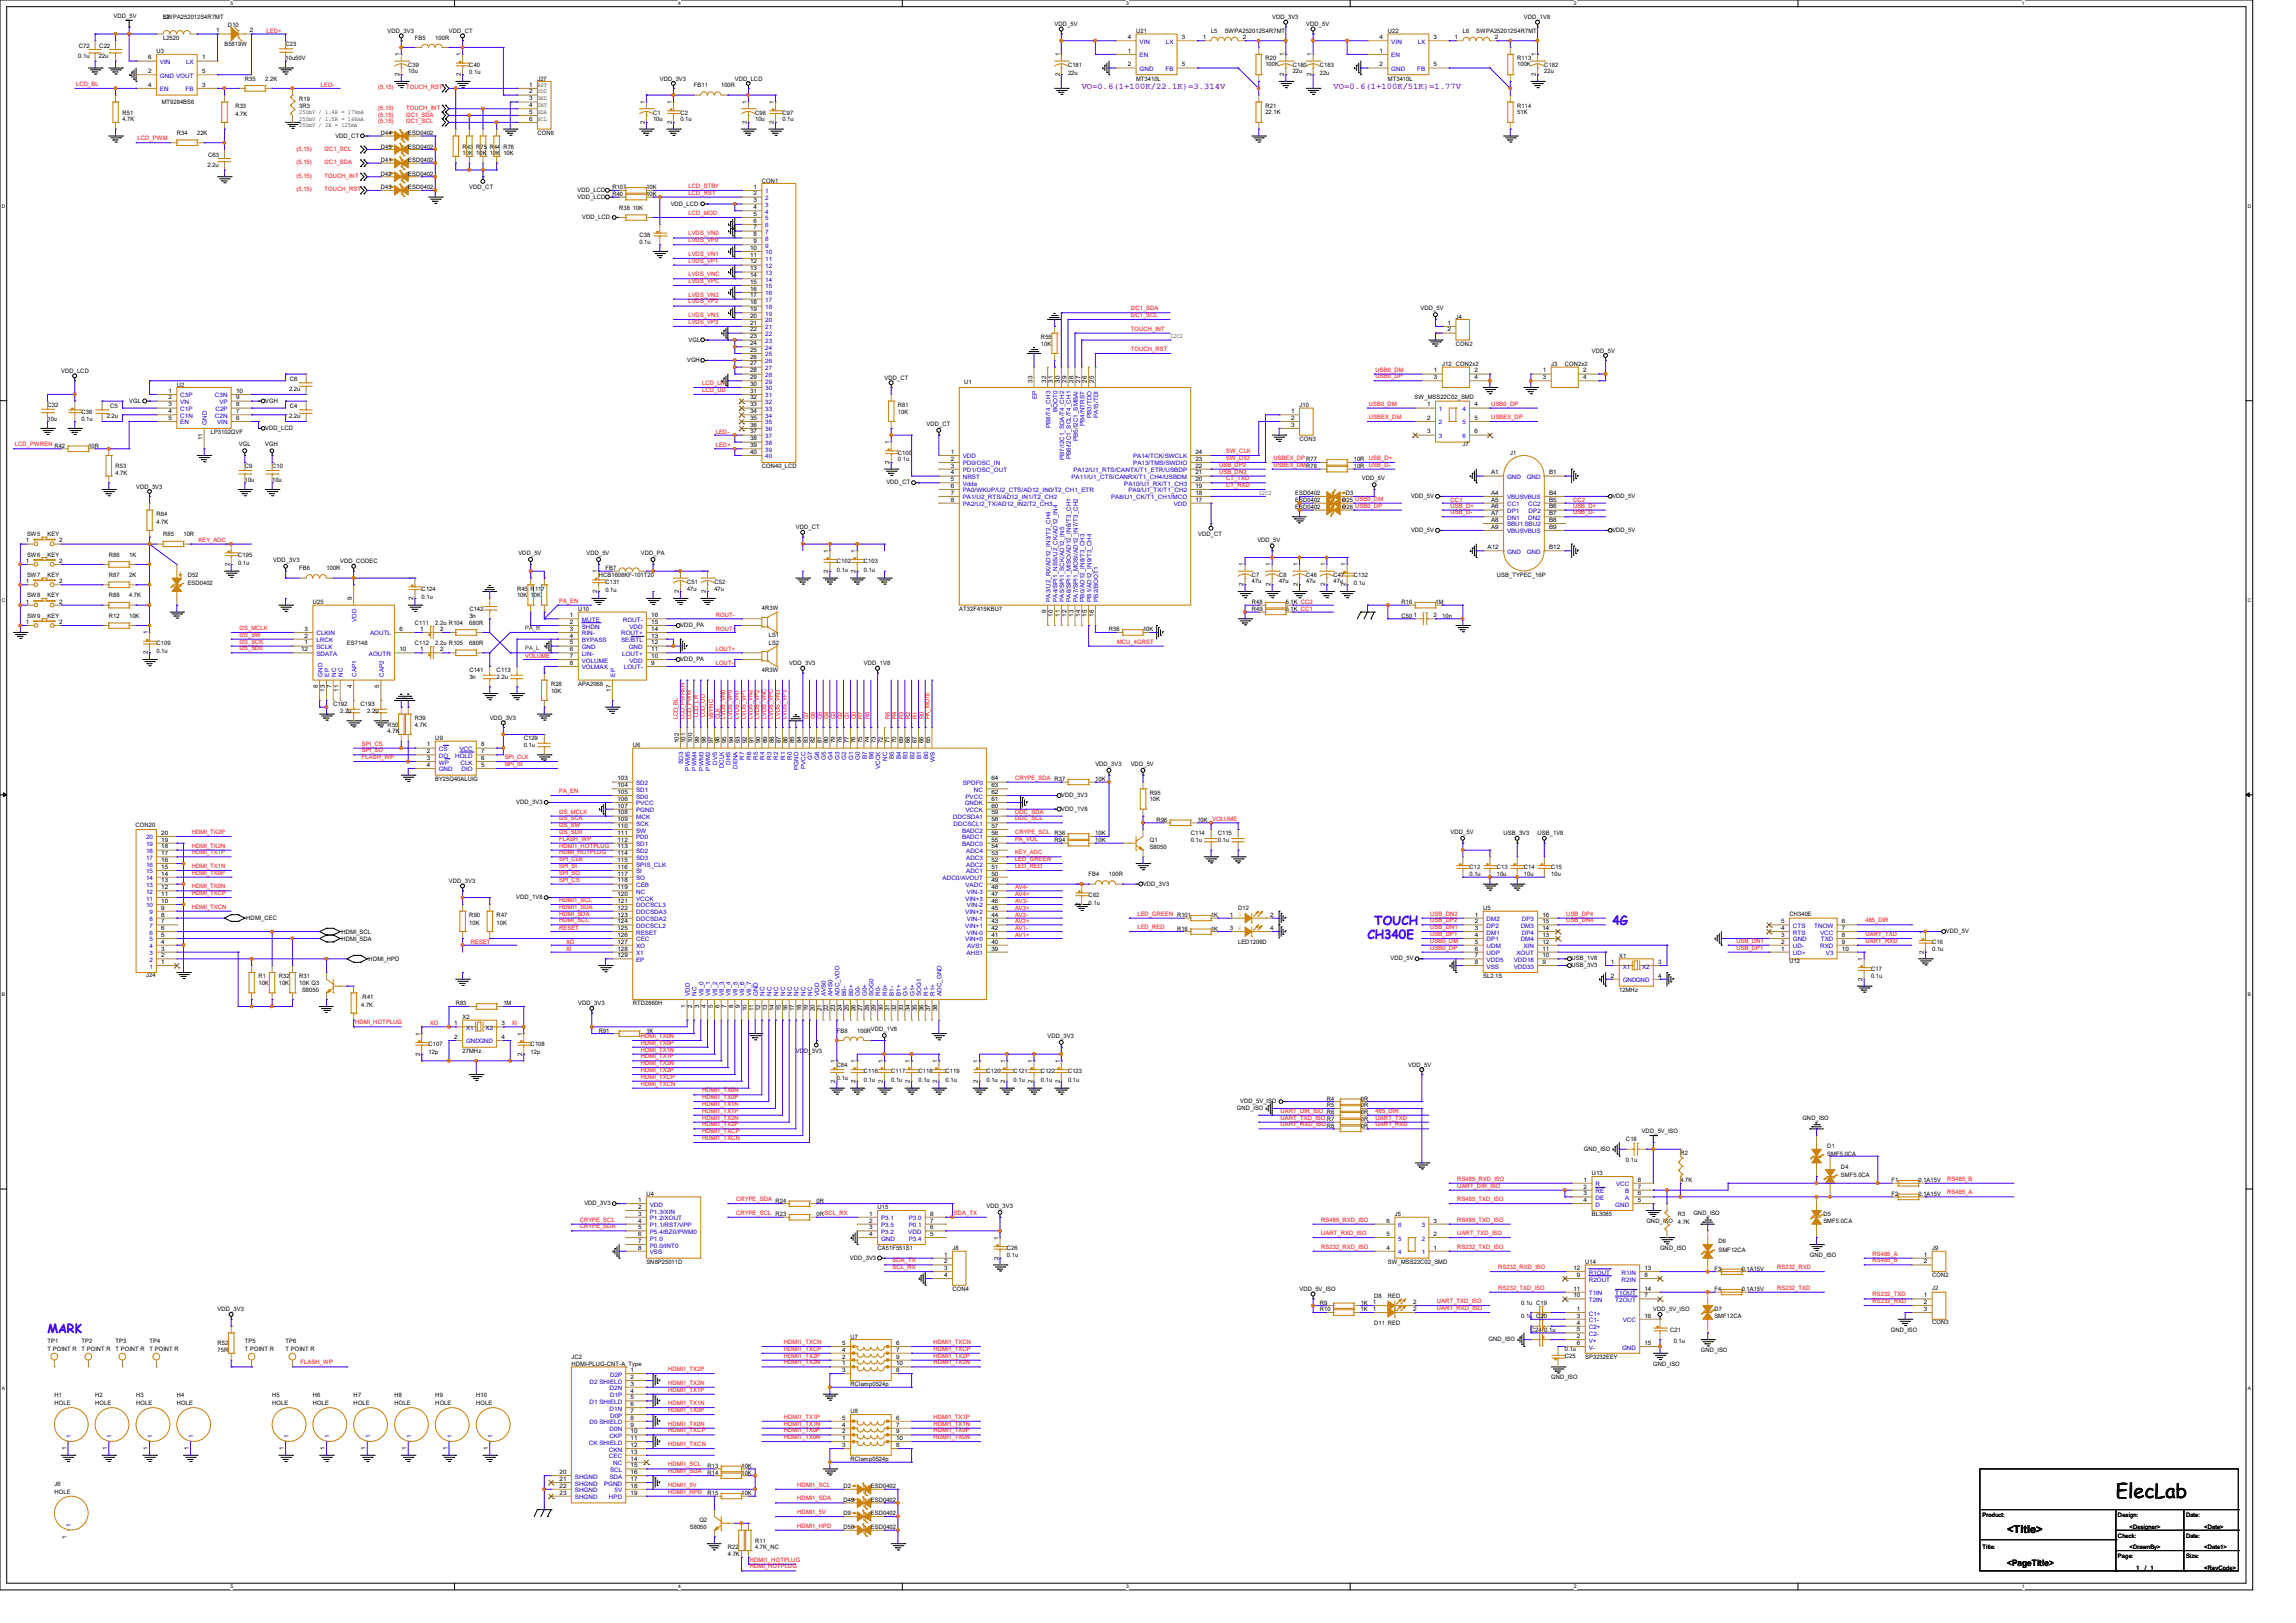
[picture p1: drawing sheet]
<svg xmlns="http://www.w3.org/2000/svg" width="420mm" height="297mm" viewBox="0 0 420 297" stroke-linecap="round" stroke-linejoin="round" font-family="sans-serif">
<defs><g id="words">
<text font-size="3.6" x="387.1" y="274.1">ElecLab</text>
<g font-size="2.3" fill="#00f">
<text x="250.1" y="171.8">CH340E</text>
<text x="251.4" y="169.3">TOUCH</text>
<text x="294.9" y="169.3">4G</text>
<text x="8.7" y="244">MARK</text>
</g>
<text font-size="2" x="367.2" y="280.6">&lt;Title&gt;</text>
<g font-size="1.6" fill="#f0f">
<text x="197.9" y="16.3">VO=0.6(1+100K/22.1K)=3.314V</text>
<text x="243.9" y="16.3">VO=0.6(1+100K/51K)=1.77V</text>
</g>
<text font-size="1.6" x="367.2" y="286.5">&lt;PageTitle&gt;</text>
<g font-size="1.1">
<text x="20.8" y="3.3">VDD_5V</text>
<text x="29.8" y="3.5">L2</text>
<text x="29.8" y="3.5">SWPA252012S4R7MT</text>
<text x="39.5" y="5.9">1</text>
<text x="41.7" y="4.9">D10</text>
<text x="45.7" y="5.9">2</text>
<text x="192.9" y="4.8">VDD_5V</text>
<text x="232.7" y="3.5">VDD_3V3</text>
<text x="238.9" y="4.8">VDD_5V</text>
<text x="278.8" y="3.5">VDD_1V8</text>
<text x="14.3" y="10.6">0.1u</text>
<text x="14.4" y="8.8">C72</text>
<text x="18" y="10.6">22u</text>
<text x="18.2" y="8.8">C22</text>
<text x="27.1" y="10.9">6</text>
<text x="28.6" y="9.7">U3</text>
<text x="29.8" y="7.3">L2520</text>
<text x="37" y="10.9">1</text>
<text x="41.1" y="8.5">B5819W</text>
<text x="52.2" y="8.5">C23</text>
<text x="52.2" y="11">10u50V</text>
<text x="70.9" y="6">VDD_3V3</text>
<text x="73.1" y="10.3" transform="rotate(-90 73.1 10.3)">1</text>
<text x="75.9" y="7.3">FB5</text>
<text x="79.6" y="7.3">100R</text>
<text x="82.1" y="6">VDD_CT</text>
<text x="84.3" y="10.3" transform="rotate(-90 84.3 10.3)">1</text>
<text x="193.8" y="10.3" transform="rotate(-90 193.8 10.3)">1</text>
<text x="206.3" y="7.2">4</text>
<text x="206.3" y="9.7">1</text>
<text x="207.8" y="6">U21</text>
<text x="216.2" y="7.2">3</text>
<text x="220" y="7.2">1</text>
<text x="221.5" y="6">L5</text>
<text x="224" y="6">SWPA252012S4R7MT</text>
<text x="227.4" y="7.2">2</text>
<text x="231.5" y="11">R20</text>
<text x="234.9" y="10.3" transform="rotate(-90 234.9 10.3)">1</text>
<text x="239.9" y="10.3" transform="rotate(-90 239.9 10.3)">1</text>
<text x="252.3" y="7.2">4</text>
<text x="252.3" y="9.7">1</text>
<text x="253.9" y="6">U22</text>
<text x="262.2" y="7.2">3</text>
<text x="266.1" y="7.2">1</text>
<text x="267.6" y="6">L6</text>
<text x="270" y="6">SWPA252012S4R7MT</text>
<text x="273.4" y="7.2">2</text>
<text x="277.5" y="11">R113</text>
<text x="281" y="10.3" transform="rotate(-90 281 10.3)">1</text>
<text x="27.1" y="13.4">2</text>
<text x="27.1" y="15.9">4</text>
<text x="37" y="15.9">3</text>
<text x="37" y="13.4">5</text>
<text x="44.8" y="14.7">R35</text>
<text x="48.5" y="14.7">2.2K</text>
<text x="73.1" y="14" transform="rotate(-90 73.1 14)">2</text>
<text x="74.7" y="12.2">C39</text>
<text x="74.7" y="13.4">10u</text>
<text x="84.3" y="14" transform="rotate(-90 84.3 14)">2</text>
<text x="85.9" y="12.2">C40</text>
<text x="85.9" y="13.5">0.1u</text>
<text x="96.8" y="15.9">1</text>
<text x="96.8" y="17.1">2</text>
<text x="98.3" y="15.8">RST</text>
<text x="98.3" y="17.1">VDD</text>
<text x="98.3" y="14.7">J27</text>
<text x="120.7" y="14.7">VDD_3V3</text>
<text x="126.9" y="16">FB11</text>
<text x="131.9" y="16">100R</text>
<text x="134.4" y="14.7">VDD_LCD</text>
<text x="193.8" y="14" transform="rotate(-90 193.8 14)">2</text>
<text x="195.4" y="12.2">C181</text>
<text x="195.4" y="13.7">22u</text>
<text x="206.3" y="12.1">2</text>
<text x="207.8" y="14.7">MT3410L</text>
<text x="216.2" y="12.1">5</text>
<text x="231.5" y="12.1">100K</text>
<text x="234.9" y="14" transform="rotate(-90 234.9 14)">2</text>
<text x="236.5" y="12.2">C180</text>
<text x="236.5" y="13.4">22u</text>
<text x="239.9" y="14" transform="rotate(-90 239.9 14)">2</text>
<text x="241.4" y="12.2">C183</text>
<text x="241.4" y="13.7">22u</text>
<text x="252.3" y="12.1">2</text>
<text x="253.9" y="14.7">MT3410L</text>
<text x="262.2" y="12.1">5</text>
<text x="277.5" y="12.1">100K</text>
<text x="281" y="14" transform="rotate(-90 281 14)">2</text>
<text x="282.5" y="12.2">C182</text>
<text x="282.5" y="13.4">22u</text>
<text x="22.4" y="21">R51</text>
<text x="22.4" y="22.2">4.7K</text>
<text x="29.6" y="19">MT9284BS6</text>
<text x="43.1" y="19.7">R33</text>
<text x="43.1" y="21.2">4.7K</text>
<text x="54.7" y="20.8">250mV / 1.4R = 179mA</text>
<text x="54.7" y="23.3">250mV / 2R = 125mA</text>
<text x="54.7" y="22.1">250mV / 1.5R = 166mA</text>
<text x="54.7" y="18.5">R19</text>
<text x="54.7" y="19.7">3R3</text>
<text x="96.8" y="18.4">3</text>
<text x="96.8" y="19.6">4</text>
<text x="96.8" y="20.8">5</text>
<text x="96.8" y="22.1">6</text>
<text x="98.3" y="19.6">INT</text>
<text x="98.3" y="18.3">GND</text>
<text x="98.3" y="20.8">SDA</text>
<text x="98.3" y="22.1">SCL</text>
<text x="117.9" y="22.6" transform="rotate(-90 117.9 22.6)">2</text>
<text x="117.9" y="19" transform="rotate(-90 117.9 19)">1</text>
<text x="119.5" y="21">C1</text>
<text x="119.5" y="22.1">10u</text>
<text x="122.9" y="22.6" transform="rotate(-90 122.9 22.6)">2</text>
<text x="122.9" y="19" transform="rotate(-90 122.9 19)">1</text>
<text x="124.5" y="21">C2</text>
<text x="124.5" y="22.2">0.1u</text>
<text x="136.6" y="22.6" transform="rotate(-90 136.6 22.6)">2</text>
<text x="136.6" y="19" transform="rotate(-90 136.6 19)">1</text>
<text x="138.1" y="21">C96</text>
<text x="138.1" y="22.1">10u</text>
<text x="141.6" y="22.6" transform="rotate(-90 141.6 22.6)">2</text>
<text x="141.6" y="19" transform="rotate(-90 141.6 19)">1</text>
<text x="143.1" y="21">C97</text>
<text x="143.1" y="22.2">0.1u</text>
<text x="231.5" y="19.7">R21</text>
<text x="231.5" y="20.8">22.1K</text>
<text x="277.5" y="19.7">R114</text>
<text x="277.5" y="20.8">51K</text>
<text x="32.3" y="24.7">R34</text>
<text x="36.1" y="24.7">22K</text>
<text x="38.1" y="28.7">C63</text>
<text x="61.3" y="25.2">VDD_CT</text>
<text x="69.7" y="24.7">D44</text>
<text x="69.7" y="27.2">D45</text>
<text x="69.7" y="29.7">D41</text>
<text x="74.7" y="24.7">ESD0402</text>
<text x="74.7" y="27.2">ESD0402</text>
<text x="74.7" y="29.7">ESD0402</text>
<text x="84.6" y="27.2">R43</text>
<text x="84.6" y="28.4">10K</text>
<text x="87.1" y="27.2">R75</text>
<text x="87.1" y="28.4">10K</text>
<text x="89.6" y="27.2">R44</text>
<text x="89.6" y="28.4">10K</text>
<text x="92.1" y="27.2">R76</text>
<text x="92.1" y="28.4">10K</text>
<text x="98.3" y="24.7">CON6</text>
<text x="37.9" y="30.5">2.2u</text>
<text x="69.7" y="34.6">D43</text>
<text x="69.7" y="32.2">D42</text>
<text x="74.7" y="34.6">ESD0402</text>
<text x="74.7" y="32.2">ESD0402</text>
<text x="85.9" y="34.6">VDD_CT</text>
<text x="105.7" y="35.1">VDD_LCD</text>
<text x="112" y="34.6">R107</text>
<text x="112" y="35.9">R40</text>
<text x="118.2" y="34.6">10K</text>
<text x="118.2" y="35.9">10K</text>
<text x="137.8" y="34.5">1</text>
<text x="137.8" y="35.8">2</text>
<text x="139.4" y="33.4">CON1</text>
<text x="105.7" y="36.4">VDD_LCD</text>
<text x="106.5" y="40.1">VDD_LCD</text>
<text x="113.2" y="38.4">R38 10K</text>
<text x="122.7" y="37.6">VDD_LCD</text>
<text x="137.8" y="37">3</text>
<text x="137.8" y="38.3">4</text>
<text x="137.8" y="39.5">5</text>
<text x="137.8" y="40.8">6</text>
<text x="137.8" y="42">7</text>
<text x="117" y="43.3">C38</text>
<text x="117" y="44.6">0.1u</text>
<text x="137.2" y="45.7">10</text>
<text x="137.2" y="47">11</text>
<text x="137.8" y="43.3">8</text>
<text x="137.8" y="44.5">9</text>
<text x="137.2" y="48.2">12</text>
<text x="137.2" y="49.5">13</text>
<text x="137.2" y="50.7">14</text>
<text x="137.2" y="51.9">15</text>
<text x="137.2" y="53.2">16</text>
<text x="137.2" y="54.4">17</text>
<text x="137.2" y="55.7">18</text>
<text x="137.2" y="56.9">19</text>
<text x="137.2" y="58.2">20</text>
<text x="137.2" y="59.4">21</text>
<text x="259.8" y="56.8">VDD_5V</text>
<text x="264.8" y="59.4">1</text>
<text x="266.3" y="58.3">J4</text>
<text x="125.9" y="62.5">VGL</text>
<text x="137.2" y="60.7">22</text>
<text x="137.2" y="61.9">23</text>
<text x="137.2" y="63.2">24</text>
<text x="137.2" y="64.4">25</text>
<text x="137.2" y="65.7">26</text>
<text x="190.4" y="62">R55</text>
<text x="190.4" y="63.3">10K</text>
<text x="214" y="61.9">I2C2</text>
<text x="264.8" y="60.7">2</text>
<text x="266.3" y="63.3">CON2</text>
<text x="291.2" y="64.5">VDD_5V</text>
<text x="11.2" y="68.2">VDD_LCD</text>
<text x="30.8" y="71.9">1</text>
<text x="32.3" y="70.7">U2</text>
<text x="43.2" y="71.9">10</text>
<text x="52.9" y="71.6">2.2u</text>
<text x="53" y="69.7">C6</text>
<text x="125.7" y="66.2">VGH</text>
<text x="137.2" y="66.9">27</text>
<text x="137.2" y="68.2">28</text>
<text x="137.2" y="69.4">29</text>
<text x="137.2" y="70.6">30</text>
<text x="137.2" y="71.9">31</text>
<text x="161.8" y="69.5">VDD_CT</text>
<text x="176.4" y="70.2">U1</text>
<text x="188.8" y="70" transform="rotate(-90 188.8 70)">33</text>
<text x="191.3" y="70" transform="rotate(-90 191.3 70)">32</text>
<text x="192.6" y="70" transform="rotate(-90 192.6 70)">31</text>
<text x="193.8" y="70" transform="rotate(-90 193.8 70)">30</text>
<text x="195.1" y="70" transform="rotate(-90 195.1 70)">29</text>
<text x="196.3" y="70" transform="rotate(-90 196.3 70)">28</text>
<text x="197.6" y="70" transform="rotate(-90 197.6 70)">27</text>
<text x="198.8" y="70" transform="rotate(-90 198.8 70)">26</text>
<text x="200.1" y="70" transform="rotate(-90 200.1 70)">25</text>
<text x="262.3" y="68.2">1</text>
<text x="262.3" y="69.4">3</text>
<text x="263.8" y="67">J12</text>
<text x="266.3" y="67">CON2x2</text>
<text x="269.7" y="68.2">2</text>
<text x="269.7" y="69.4">4</text>
<text x="282.2" y="68.2">1</text>
<text x="282.2" y="69.4">3</text>
<text x="283.8" y="67">J3</text>
<text x="286.3" y="67">CON2x2</text>
<text x="289.6" y="68.2">2</text>
<text x="289.6" y="69.4">4</text>
<text x="8.7" y="74.5">C32</text>
<text x="8.7" y="77">10u</text>
<text x="14.9" y="75.7">C36</text>
<text x="14.9" y="77">0.1u</text>
<text x="19.5" y="76.6">2.2u</text>
<text x="20.2" y="74.7">C5</text>
<text x="23.6" y="73.7">VGL</text>
<text x="30.8" y="73.1">2</text>
<text x="30.8" y="74.4">3</text>
<text x="30.8" y="75.6">4</text>
<text x="30.8" y="76.8">5</text>
<text x="43.2" y="76.8">6</text>
<text x="43.2" y="75.6">7</text>
<text x="43.2" y="74.4">8</text>
<text x="43.2" y="73.1">9</text>
<text x="48.5" y="73.7">VGH</text>
<text x="52.9" y="76.6">2.2u</text>
<text x="53" y="74.7">C4</text>
<text x="137.2" y="73.1">32</text>
<text x="137.2" y="74.4">33</text>
<text x="137.2" y="75.6">34</text>
<text x="137.2" y="76.8">35</text>
<text x="164.3" y="74.5">R81</text>
<text x="164.3" y="75.7">10K</text>
<text x="169.5" y="78">VDD_CT</text>
<text x="236.2" y="75.6">1</text>
<text x="236.2" y="76.8">2</text>
<text x="237.7" y="74.5">J10</text>
<text x="258.7" y="73">SW_MSS22C02_SMD</text>
<text x="261.1" y="74.4">1</text>
<text x="261.1" y="76.8">2</text>
<text x="269.7" y="74.4">4</text>
<text x="269.7" y="76.8">5</text>
<text x="9.9" y="82">R42</text>
<text x="16.2" y="82">10R</text>
<text x="37" y="80.6" transform="rotate(-90 37 80.6)">11</text>
<text x="38.6" y="79.5">LP3102QVF</text>
<text x="43.7" y="81.7">VGL</text>
<text x="48.5" y="78.7">VDD_LCD</text>
<text x="48.5" y="81.7">VGH</text>
<text x="137.2" y="78.1">36</text>
<text x="137.2" y="79.3">37</text>
<text x="137.2" y="80.6">38</text>
<text x="137.2" y="81.8">39</text>
<text x="137.2" y="83.1">40</text>
<text x="162.7" y="81.2" transform="rotate(-90 162.7 81.2)">1</text>
<text x="164.3" y="83.2">C100</text>
<text x="173.9" y="83.1">1</text>
<text x="218.7" y="83.1">24</text>
<text x="236.2" y="78.1">3</text>
<text x="237.7" y="80.7">CON3</text>
<text x="261.1" y="79.3">3</text>
<text x="267.6" y="81.7">J7</text>
<text x="269.7" y="79.3">6</text>
<text x="276.3" y="83.2">J1</text>
<text x="21.1" y="85.7">R53</text>
<text x="21.1" y="86.9">4.7K</text>
<text x="24.9" y="89.4">VDD_3V3</text>
<text x="44.8" y="85.7">C9</text>
<text x="44.8" y="88.2">10u</text>
<text x="49.8" y="85.7">C10</text>
<text x="49.8" y="88.2">10u</text>
<text x="139.4" y="85.7">CON40_LCD</text>
<text x="162.1" y="88.6">VDD_CT</text>
<text x="162.7" y="84.9" transform="rotate(-90 162.7 84.9)">2</text>
<text x="164.3" y="84.4">0.1u</text>
<text x="173.9" y="84.3">2</text>
<text x="173.9" y="85.6">3</text>
<text x="173.9" y="86.8">4</text>
<text x="173.9" y="88.1">5</text>
<text x="173.9" y="89.3">6</text>
<text x="218.7" y="84.3">23</text>
<text x="218.7" y="85.6">22</text>
<text x="218.7" y="86.8">21</text>
<text x="218.7" y="88.1">20</text>
<text x="218.7" y="89.3">19</text>
<text x="238.9" y="85.7">R78</text>
<text x="247.7" y="85.7">10R</text>
<text x="247.7" y="84.4">10R</text>
<text x="249.1" y="87.9">VDD_5V</text>
<text x="272.7" y="86.8">A1</text>
<text x="283.4" y="86.8">B1</text>
<text x="28.6" y="94.4">R84</text>
<text x="28.6" y="95.9">4.7K</text>
<text x="173.9" y="90.5">7</text>
<text x="173.9" y="91.8">8</text>
<text x="218.7" y="90.5">18</text>
<text x="218.7" y="91.8">17</text>
<text x="230.2" y="90.5">I2C2</text>
<text x="236.9" y="91.9">ESD0402</text>
<text x="236.9" y="93.1">ESD0402</text>
<text x="236.9" y="90.6">ESD0402</text>
<text x="245.5" y="91.9">D25</text>
<text x="245.5" y="93.1">D26 USB0_DP</text>
<text x="246.2" y="90.6">D3</text>
<text x="258.1" y="91.1">VDD_5V</text>
<text x="272.7" y="90.5">A4</text>
<text x="272.7" y="91.8">A5</text>
<text x="272.7" y="93">A6</text>
<text x="272.7" y="94.3">A7</text>
<text x="272.7" y="95.5">A8</text>
<text x="283.4" y="90.5">B4</text>
<text x="283.4" y="91.8">B5</text>
<text x="283.4" y="93">B6</text>
<text x="283.4" y="94.3">B7</text>
<text x="283.4" y="95.5">B8</text>
<text x="294.9" y="91.1">VDD_5V</text>
<text x="4.7" y="99.3">1</text>
<text x="5" y="101.9">SW6</text>
<text x="5" y="98.1">SW5</text>
<text x="8.7" y="101.9">KEY</text>
<text x="8.7" y="98.1">KEY</text>
<text x="10.8" y="99.3">2</text>
<text x="19.9" y="101.9">R86</text>
<text x="23.6" y="101.9">1K</text>
<text x="29.8" y="98.1">R85</text>
<text x="33.6" y="98.1">10R</text>
<text x="42" y="99.9" transform="rotate(-90 42 99.9)">1</text>
<text x="43.6" y="101.9">C195</text>
<text x="94.8" y="101.6">VDD_5V</text>
<text x="107.3" y="101.6">VDD_5V</text>
<text x="117.2" y="101.6">VDD_PA</text>
<text x="145.6" y="96.9">VDD_CT</text>
<text x="151.5" y="101.1" transform="rotate(-90 151.5 101.1)">1</text>
<text x="156.5" y="101.1" transform="rotate(-90 156.5 101.1)">1</text>
<text x="219.2" y="98.1">VDD_CT</text>
<text x="230" y="99.1">VDD_5V</text>
<text x="258.1" y="97.4">VDD_5V</text>
<text x="272.1" y="100.5">A12</text>
<text x="272.7" y="96.8">A9</text>
<text x="283.4" y="96.8">B9</text>
<text x="283.4" y="100.5">B12</text>
<text x="294.9" y="97.4">VDD_5V</text>
<text x="4.7" y="106.7">1</text>
<text x="4.7" y="103">1</text>
<text x="5" y="105.6">SW7</text>
<text x="8.7" y="105.6">KEY</text>
<text x="10.8" y="106.7">2</text>
<text x="10.8" y="103">2</text>
<text x="19.9" y="105.6">R87</text>
<text x="23.6" y="105.6">2K</text>
<text x="34.3" y="105.6">D52</text>
<text x="34.3" y="107.1">ESD0402</text>
<text x="42" y="103.5" transform="rotate(-90 42 103.5)">2</text>
<text x="43.6" y="103.3">0.1u</text>
<text x="50" y="102.9">VDD_3V3</text>
<text x="54.7" y="104.3">FB6</text>
<text x="59.7" y="104.3">100R</text>
<text x="62.2" y="103.1">VDD_CODEC</text>
<text x="75.6" y="106.1" transform="rotate(-90 75.6 106.1)">1</text>
<text x="109.2" y="104.9" transform="rotate(-90 109.2 104.9)">1</text>
<text x="109.5" y="105.6">HCB1608KF-101T20</text>
<text x="110.7" y="104.3">FB7</text>
<text x="110.7" y="106.8">C131</text>
<text x="124.2" y="104.9" transform="rotate(-90 124.2 104.9)">1</text>
<text x="125.7" y="106.8">C51</text>
<text x="129.1" y="104.9" transform="rotate(-90 129.1 104.9)">1</text>
<text x="130.7" y="106.8">C52</text>
<text x="151.5" y="104.8" transform="rotate(-90 151.5 104.8)">2</text>
<text x="153.1" y="103.1">C102</text>
<text x="153.1" y="104.6">0.1u</text>
<text x="156.5" y="104.8" transform="rotate(-90 156.5 104.8)">2</text>
<text x="158" y="103.1">C103</text>
<text x="158" y="104.6">0.1u</text>
<text x="227.5" y="107.3" transform="rotate(-90 227.5 107.3)">2</text>
<text x="227.5" y="103.6" transform="rotate(-90 227.5 103.6)">1</text>
<text x="229" y="105.6">C7</text>
<text x="229" y="106.7">47u</text>
<text x="232.4" y="107.3" transform="rotate(-90 232.4 107.3)">2</text>
<text x="232.4" y="103.6" transform="rotate(-90 232.4 103.6)">1</text>
<text x="234" y="105.6">C8</text>
<text x="234" y="106.7">47u</text>
<text x="237.4" y="107.3" transform="rotate(-90 237.4 107.3)">2</text>
<text x="237.4" y="103.6" transform="rotate(-90 237.4 103.6)">1</text>
<text x="238.9" y="105.6">C46</text>
<text x="238.9" y="106.7">47u</text>
<text x="242.4" y="107.3" transform="rotate(-90 242.4 107.3)">2</text>
<text x="242.4" y="103.6" transform="rotate(-90 242.4 103.6)">1</text>
<text x="243.9" y="105.6">C47</text>
<text x="243.9" y="106.7">47u</text>
<text x="246.1" y="107.3" transform="rotate(-90 246.1 107.3)">2</text>
<text x="246.1" y="103.6" transform="rotate(-90 246.1 103.6)">1</text>
<text x="247.6" y="105.6">C132</text>
<text x="247.6" y="107.1">0.1u</text>
<text x="273.8" y="105.6">USB_TYPEC_16P</text>
<text x="4.7" y="110.4">1</text>
<text x="5" y="113.1">SW9</text>
<text x="5" y="109.3">SW8</text>
<text x="8.7" y="113.1">KEY</text>
<text x="8.7" y="109.3">KEY</text>
<text x="10.8" y="110.4">2</text>
<text x="19.9" y="109.3">R88</text>
<text x="19.9" y="113.1">R12</text>
<text x="23.6" y="109.3">4.7K</text>
<text x="23.6" y="113.1">10K</text>
<text x="57.2" y="110.6">U25</text>
<text x="64.4" y="109.9" transform="rotate(-90 64.4 109.9)">9</text>
<text x="75.6" y="109.8" transform="rotate(-90 75.6 109.8)">2</text>
<text x="77.1" y="108.1">C124</text>
<text x="77.1" y="109.6">0.1u</text>
<text x="85.9" y="111.8">C142</text>
<text x="85.9" y="113.1">3n</text>
<text x="94.6" y="108.1">R45</text>
<text x="94.6" y="109.3">10K</text>
<text x="97.1" y="108.1">R117</text>
<text x="97.1" y="109.3">10K</text>
<text x="104.3" y="112.9">1</text>
<text x="105.8" y="111.8">U10</text>
<text x="109.2" y="108.5" transform="rotate(-90 109.2 108.5)">2</text>
<text x="110.7" y="108.3">0.1u</text>
<text x="119.1" y="112.9">16</text>
<text x="124.2" y="108.5" transform="rotate(-90 124.2 108.5)">2</text>
<text x="125.7" y="108.1">47u</text>
<text x="129.1" y="108.5" transform="rotate(-90 129.1 108.5)">2</text>
<text x="130.7" y="108.1">47u</text>
<text x="139.4" y="111.5">4R3W</text>
<text x="175.5" y="111.8">AT32F415KBU7</text>
<text x="191.3" y="112.3" transform="rotate(-90 191.3 112.3)">9</text>
<text x="192.6" y="112.9" transform="rotate(-90 192.6 112.9)">10</text>
<text x="193.8" y="112.9" transform="rotate(-90 193.8 112.9)">11</text>
<text x="195.1" y="112.9" transform="rotate(-90 195.1 112.9)">12</text>
<text x="196.3" y="112.9" transform="rotate(-90 196.3 112.9)">13</text>
<text x="197.6" y="112.9" transform="rotate(-90 197.6 112.9)">14</text>
<text x="198.8" y="112.9" transform="rotate(-90 198.8 112.9)">15</text>
<text x="200.1" y="112.9" transform="rotate(-90 200.1 112.9)">16</text>
<text x="229" y="111.8">R49</text>
<text x="229" y="110.6">R48</text>
<text x="235.2" y="111.8">5.1K CC1</text>
<text x="235.2" y="110.6">5.1K CC2</text>
<text x="256.4" y="113.1">C50</text>
<text x="256.4" y="110.6">R16</text>
<text x="258.6" y="112.9">1</text>
<text x="262.2" y="112.9">2</text>
<text x="262.6" y="110.6">1M</text>
<text x="263.8" y="113.1">10n</text>
<text x="4.7" y="114.2">1</text>
<text x="10.8" y="114.2">2</text>
<text x="27.1" y="119.8" transform="rotate(-90 27.1 119.8)">2</text>
<text x="27.1" y="116.1" transform="rotate(-90 27.1 116.1)">1</text>
<text x="28.6" y="118">C109</text>
<text x="28.6" y="119.5">0.1u</text>
<text x="55.1" y="119.2">12</text>
<text x="55.7" y="117.9">1</text>
<text x="55.7" y="116.7">2</text>
<text x="55.7" y="115.4">3</text>
<text x="63.5" y="118">ES7148</text>
<text x="73.1" y="115.4">6</text>
<text x="73.1" y="119.2">10</text>
<text x="75.9" y="114.3">C111</text>
<text x="75.9" y="118">C112</text>
<text x="76.9" y="115.4">1</text>
<text x="76.9" y="119.2">1</text>
<text x="79.6" y="114.3">2.2u R104</text>
<text x="79.6" y="118">2.2u R105</text>
<text x="80.5" y="115.4">2</text>
<text x="80.5" y="119.2">2</text>
<text x="85.8" y="114.3">680R</text>
<text x="85.8" y="118">680R</text>
<text x="104.3" y="114.2">2</text>
<text x="104.3" y="115.4">3</text>
<text x="104.3" y="116.7">4</text>
<text x="104.3" y="117.9">5</text>
<text x="104.3" y="119.2">6</text>
<text x="119.1" y="119.2">11</text>
<text x="119.1" y="117.9">12</text>
<text x="119.1" y="116.7">13</text>
<text x="119.1" y="115.4">14</text>
<text x="119.1" y="114.2">15</text>
<text x="124.5" y="114.8">VDD_PA</text>
<text x="140.6" y="116.5">LS1</text>
<text x="140.6" y="118">LS2</text>
<text x="202.9" y="115.5">R56</text>
<text x="209.1" y="115.5">10K</text>
<text x="58.2" y="126" transform="rotate(-90 58.2 126)">8</text>
<text x="60.7" y="126" transform="rotate(-90 60.7 126)">7</text>
<text x="64.4" y="126" transform="rotate(-90 64.4 126)">4</text>
<text x="69.4" y="126" transform="rotate(-90 69.4 126)">5</text>
<text x="85.9" y="123">C141</text>
<text x="85.9" y="124.2">3n</text>
<text x="90.8" y="123">C113</text>
<text x="90.8" y="124.2">2.2u</text>
<text x="100.8" y="125.5">R28</text>
<text x="104.3" y="120.4">7</text>
<text x="104.3" y="121.7">8</text>
<text x="105.8" y="125.5">APA2068</text>
<text x="119.1" y="121.7">9</text>
<text x="119.1" y="120.4">10</text>
<text x="124.5" y="121">VDD_PA</text>
<text x="139.4" y="123">4R3W</text>
<text x="144.4" y="121.7">VDD_3V3</text>
<text x="158" y="121.7">VDD_1V8</text>
<text x="59.4" y="126.6" transform="rotate(-90 59.4 126.6)">13</text>
<text x="61" y="129.2">C192</text>
<text x="61.9" y="126.6" transform="rotate(-90 61.9 126.6)">11</text>
<text x="62.2" y="130.5">2.2u</text>
<text x="66" y="129.2">C193</text>
<text x="67.2" y="130.5">2.2u</text>
<text x="75.9" y="131.7">R39</text>
<text x="89.6" y="131.7">VDD_3V3</text>
<text x="100.8" y="126.7">10K</text>
<text x="111.7" y="126.6" transform="rotate(-90 111.7 126.6)">17</text>
<text x="70.9" y="133">R50</text>
<text x="70.9" y="134.2">4.7K</text>
<text x="75.9" y="133">4.7K</text>
<text x="78.1" y="136.6">1</text>
<text x="78.1" y="137.8">2</text>
<text x="79.6" y="135.5">U9</text>
<text x="88" y="137.8">7</text>
<text x="88" y="136.6">8</text>
<text x="95.8" y="135.5">C129</text>
<text x="95.8" y="136.7">0.1u</text>
<text x="115.7" y="136.7">U6</text>
<text x="124.2" y="136" transform="rotate(-90 124.2 136)">102</text>
<text x="125.4" y="136" transform="rotate(-90 125.4 136)">101</text>
<text x="126.6" y="136" transform="rotate(-90 126.6 136)">100</text>
<text x="127.9" y="136" transform="rotate(-90 127.9 136)">99</text>
<text x="129.1" y="136" transform="rotate(-90 129.1 136)">98</text>
<text x="130.4" y="136" transform="rotate(-90 130.4 136)">97</text>
<text x="131.6" y="136" transform="rotate(-90 131.6 136)">96</text>
<text x="132.8" y="136" transform="rotate(-90 132.8 136)">95</text>
<text x="134.1" y="136" transform="rotate(-90 134.1 136)">94</text>
<text x="135.3" y="136" transform="rotate(-90 135.3 136)">93</text>
<text x="136.6" y="136" transform="rotate(-90 136.6 136)">92</text>
<text x="137.8" y="136" transform="rotate(-90 137.8 136)">91</text>
<text x="139.1" y="136" transform="rotate(-90 139.1 136)">90</text>
<text x="140.3" y="136" transform="rotate(-90 140.3 136)">89</text>
<text x="141.6" y="136" transform="rotate(-90 141.6 136)">88</text>
<text x="142.8" y="136" transform="rotate(-90 142.8 136)">87</text>
<text x="144.1" y="136" transform="rotate(-90 144.1 136)">86</text>
<text x="145.3" y="136" transform="rotate(-90 145.3 136)">85</text>
<text x="146.6" y="136" transform="rotate(-90 146.6 136)">84</text>
<text x="147.8" y="136" transform="rotate(-90 147.8 136)">83</text>
<text x="149.1" y="136" transform="rotate(-90 149.1 136)">82</text>
<text x="150.3" y="136" transform="rotate(-90 150.3 136)">81</text>
<text x="151.5" y="136" transform="rotate(-90 151.5 136)">80</text>
<text x="152.8" y="136" transform="rotate(-90 152.8 136)">79</text>
<text x="154" y="136" transform="rotate(-90 154 136)">78</text>
<text x="155.3" y="136" transform="rotate(-90 155.3 136)">77</text>
<text x="156.5" y="136" transform="rotate(-90 156.5 136)">76</text>
<text x="157.7" y="136" transform="rotate(-90 157.7 136)">75</text>
<text x="159" y="136" transform="rotate(-90 159 136)">74</text>
<text x="160.2" y="136" transform="rotate(-90 160.2 136)">73</text>
<text x="161.5" y="136" transform="rotate(-90 161.5 136)">72</text>
<text x="162.7" y="136" transform="rotate(-90 162.7 136)">71</text>
<text x="164" y="136" transform="rotate(-90 164 136)">70</text>
<text x="165.2" y="136" transform="rotate(-90 165.2 136)">69</text>
<text x="166.5" y="136" transform="rotate(-90 166.5 136)">68</text>
<text x="167.7" y="136" transform="rotate(-90 167.7 136)">67</text>
<text x="168.9" y="136" transform="rotate(-90 168.9 136)">66</text>
<text x="170.2" y="136" transform="rotate(-90 170.2 136)">65</text>
<text x="78.1" y="139.1">3</text>
<text x="78.1" y="140.3">4</text>
<text x="79.6" y="142.9">BY25Q40ALUIG</text>
<text x="88" y="140.3">5</text>
<text x="88" y="139.1">6</text>
<text x="112.9" y="142.8">103</text>
<text x="181.4" y="142.8">64</text>
<text x="200.4" y="142.9">10K</text>
<text x="200.4" y="140.2">VDD_3V3</text>
<text x="206.8" y="140.2">VDD_5V</text>
<text x="94.4" y="147.1">VDD_3V3</text>
<text x="112.9" y="144.1">104</text>
<text x="112.9" y="145.3">105</text>
<text x="112.9" y="146.6">106</text>
<text x="112.9" y="147.8">107</text>
<text x="112.9" y="149.1">108</text>
<text x="181.4" y="149.1">59</text>
<text x="181.4" y="147.8">60</text>
<text x="181.4" y="146.6">61</text>
<text x="181.4" y="145.3">62</text>
<text x="181.4" y="144.1">63</text>
<text x="194.1" y="148.4">VDD_1V8</text>
<text x="194.1" y="145.9">VDD_3V3</text>
<text x="210.3" y="145.4">R95</text>
<text x="210.3" y="146.6">10K</text>
<text x="24.8" y="151.4">CON20</text>
<text x="29.5" y="155.3">18</text>
<text x="29.5" y="154">19</text>
<text x="29.5" y="152.8">20</text>
<text x="112.9" y="150.3">109</text>
<text x="112.9" y="151.5">110</text>
<text x="112.9" y="152.8">111</text>
<text x="112.9" y="154">112</text>
<text x="112.9" y="155.3">113</text>
<text x="181.4" y="155.3">54</text>
<text x="181.4" y="154">55</text>
<text x="181.4" y="152.8">56</text>
<text x="181.4" y="151.5">57</text>
<text x="181.4" y="150.3">58</text>
<text x="192.9" y="152.9">R36</text>
<text x="192.9" y="154.1">R94</text>
<text x="200.4" y="152.9">10K</text>
<text x="200.4" y="154.1">10K</text>
<text x="210.3" y="154.1">Q1</text>
<text x="210.3" y="155.4">S8050</text>
<text x="211.6" y="150.4">R96</text>
<text x="217.8" y="152.9">C114</text>
<text x="217.8" y="154.1">0.1u</text>
<text x="219" y="150.4">10K</text>
<text x="222.8" y="152.9">C115</text>
<text x="222.8" y="154.1">0.1u</text>
<text x="265.3" y="152.7">VDD_5V</text>
<text x="275" y="152.9">USB_3V3</text>
<text x="281.3" y="152.9">USB_1V8</text>
<text x="29.5" y="161.5">13</text>
<text x="29.5" y="160.2">14</text>
<text x="29.5" y="159">15</text>
<text x="29.5" y="157.7">16</text>
<text x="29.5" y="156.5">17</text>
<text x="82.1" y="161.6">VDD_3V3</text>
<text x="112.9" y="156.5">114</text>
<text x="112.9" y="157.7">115</text>
<text x="112.9" y="159">116</text>
<text x="112.9" y="160.2">117</text>
<text x="112.9" y="161.5">118</text>
<text x="181.4" y="161.5">49</text>
<text x="181.4" y="160.2">50</text>
<text x="181.4" y="159">51</text>
<text x="181.4" y="157.7">52</text>
<text x="181.4" y="156.5">53</text>
<text x="199.1" y="160.4">FB4</text>
<text x="202.9" y="160.4">100R</text>
<text x="268.8" y="159.1">C12</text>
<text x="268.8" y="160.4">0.1u</text>
<text x="273.8" y="159.1">C13</text>
<text x="273.8" y="160.4">10u</text>
<text x="278.8" y="159.1">C14</text>
<text x="278.8" y="160.4">10u</text>
<text x="283.8" y="159.1">C15</text>
<text x="283.8" y="160.4">10u</text>
<text x="29.5" y="167.7">8</text>
<text x="29.5" y="166.5">9</text>
<text x="29.5" y="165.2">10</text>
<text x="29.5" y="164">11</text>
<text x="29.5" y="162.7">12</text>
<text x="85.9" y="167.8">R90</text>
<text x="90.8" y="167.8">R47</text>
<text x="94.4" y="164.6">VDD_1V8</text>
<text x="112.9" y="162.7">119</text>
<text x="112.9" y="164">120</text>
<text x="112.9" y="165.2">121</text>
<text x="112.9" y="166.5">122</text>
<text x="112.9" y="167.7">123</text>
<text x="181.4" y="167.7">44</text>
<text x="181.4" y="166.5">45</text>
<text x="181.4" y="165.2">46</text>
<text x="181.4" y="164">47</text>
<text x="181.4" y="162.7">48</text>
<text x="197.6" y="165.8" transform="rotate(-90 197.6 165.8)">2</text>
<text x="197.6" y="162.1" transform="rotate(-90 197.6 162.1)">1</text>
<text x="199.1" y="164.1">C62</text>
<text x="199.1" y="165.6">0.1u</text>
<text x="209.1" y="162.1">VDD_3V3</text>
<text x="221.5" y="167.8">1K</text>
<text x="225" y="167.7">1</text>
<text x="226.5" y="166.6">D12</text>
<text x="232.4" y="167.7">2</text>
<text x="269.8" y="167.7">1</text>
<text x="271.3" y="166.6">U5</text>
<text x="282.1" y="167.7">16</text>
<text x="327.3" y="167.6">CH340E</text>
<text x="29.5" y="173.9">3</text>
<text x="29.5" y="172.7">4</text>
<text x="29.5" y="171.4">5</text>
<text x="29.5" y="170.2">6</text>
<text x="29.5" y="168.9">7</text>
<text x="45" y="168.4">HDMI_CEC</text>
<text x="62.4" y="172.2">HDMI_SDA</text>
<text x="62.4" y="170.9">HDMI_SCL</text>
<text x="85.9" y="169.3">10K</text>
<text x="90.8" y="169.3">10K</text>
<text x="112.9" y="168.9">124</text>
<text x="112.9" y="170.2">125</text>
<text x="112.9" y="171.4">126</text>
<text x="112.9" y="172.7">127</text>
<text x="112.9" y="173.9">128</text>
<text x="181.4" y="173.9">39</text>
<text x="181.4" y="172.7">40</text>
<text x="181.4" y="171.4">41</text>
<text x="181.4" y="170.2">42</text>
<text x="181.4" y="168.9">43</text>
<text x="215.3" y="170.3">R18</text>
<text x="221.5" y="170.3">1K</text>
<text x="225" y="170.2">3</text>
<text x="226.5" y="172.8">LED1206D</text>
<text x="232.4" y="170.2">4</text>
<text x="269.8" y="168.9">2</text>
<text x="269.8" y="170.2">3</text>
<text x="269.8" y="171.4">4</text>
<text x="269.8" y="172.7">5</text>
<text x="269.8" y="173.9">6</text>
<text x="282.1" y="173.9">11</text>
<text x="282.1" y="172.7">12</text>
<text x="282.1" y="171.4">13</text>
<text x="282.1" y="170.2">14</text>
<text x="282.1" y="168.9">15</text>
<text x="325.8" y="173.9">1</text>
<text x="325.8" y="172.7">2</text>
<text x="325.8" y="171.4">3</text>
<text x="325.8" y="170.2">4</text>
<text x="325.8" y="168.9">5</text>
<text x="336.9" y="168.9">6</text>
<text x="336.9" y="170.2">7</text>
<text x="336.9" y="171.4">8</text>
<text x="336.9" y="172.7">9</text>
<text x="336.9" y="173.9">10</text>
<text x="351.9" y="170.9" transform="rotate(-90 351.9 170.9)">1</text>
<text x="353.4" y="172.8">C16</text>
<text x="355.9" y="170.8">VDD_5V</text>
<text x="26.8" y="178.8">J24</text>
<text x="29.5" y="176.4">1</text>
<text x="29.5" y="175.2">2</text>
<text x="47.3" y="179">R1</text>
<text x="51" y="179">R32</text>
<text x="54.7" y="179">R31</text>
<text x="67.4" y="175.9">HDMI_HPD</text>
<text x="112.9" y="175.2">129</text>
<text x="254.4" y="175.8">VDD_5V</text>
<text x="269.8" y="175.2">7</text>
<text x="269.8" y="176.4">8</text>
<text x="271.3" y="179">SL2.1S</text>
<text x="282.1" y="176.4">9</text>
<text x="282.1" y="175.2">10</text>
<text x="287.5" y="175.8">USB_1V8</text>
<text x="287.5" y="177">USB_3V3</text>
<text x="294.7" y="178.9">2</text>
<text x="294.7" y="176.4">1</text>
<text x="296.2" y="175.3">X1</text>
<text x="303.3" y="176.4">3</text>
<text x="303.3" y="178.9">4</text>
<text x="327.3" y="176.3">U12</text>
<text x="340.7" y="179.5" transform="rotate(-90 340.7 179.5)">2</text>
<text x="340.7" y="175.8" transform="rotate(-90 340.7 175.8)">1</text>
<text x="342.3" y="177.8">C17</text>
<text x="342.3" y="179">0.1u</text>
<text x="351.9" y="174.5" transform="rotate(-90 351.9 174.5)">2</text>
<text x="353.4" y="174">0.1u</text>
<text x="47.3" y="180.3">10K</text>
<text x="51" y="180.3">10K</text>
<text x="54.7" y="180.3">10K Q3</text>
<text x="55.2" y="181.5">S8050</text>
<text x="66.1" y="184.2">4.7K</text>
<text x="66.3" y="182.7">R41</text>
<text x="83.4" y="184">R83</text>
<text x="92.1" y="184">1M</text>
<text x="105.8" y="184">VDD_3V3</text>
<text x="115.7" y="184">RTD2660H</text>
<text x="125.4" y="184.4" transform="rotate(-90 125.4 184.4)">1</text>
<text x="126.6" y="184.4" transform="rotate(-90 126.6 184.4)">2</text>
<text x="127.9" y="184.4" transform="rotate(-90 127.9 184.4)">3</text>
<text x="129.1" y="184.4" transform="rotate(-90 129.1 184.4)">4</text>
<text x="130.4" y="184.4" transform="rotate(-90 130.4 184.4)">5</text>
<text x="131.6" y="184.4" transform="rotate(-90 131.6 184.4)">6</text>
<text x="132.8" y="184.4" transform="rotate(-90 132.8 184.4)">7</text>
<text x="134.1" y="184.4" transform="rotate(-90 134.1 184.4)">8</text>
<text x="135.3" y="184.4" transform="rotate(-90 135.3 184.4)">9</text>
<text x="136.6" y="185.1" transform="rotate(-90 136.6 185.1)">10</text>
<text x="137.8" y="185.1" transform="rotate(-90 137.8 185.1)">11</text>
<text x="139.1" y="185.1" transform="rotate(-90 139.1 185.1)">12</text>
<text x="140.3" y="185.1" transform="rotate(-90 140.3 185.1)">13</text>
<text x="141.6" y="185.1" transform="rotate(-90 141.6 185.1)">14</text>
<text x="142.8" y="185.1" transform="rotate(-90 142.8 185.1)">15</text>
<text x="144.1" y="185.1" transform="rotate(-90 144.1 185.1)">16</text>
<text x="145.3" y="185.1" transform="rotate(-90 145.3 185.1)">17</text>
<text x="146.6" y="185.1" transform="rotate(-90 146.6 185.1)">18</text>
<text x="147.8" y="185.1" transform="rotate(-90 147.8 185.1)">19</text>
<text x="149.1" y="185.1" transform="rotate(-90 149.1 185.1)">20</text>
<text x="150.3" y="185.1" transform="rotate(-90 150.3 185.1)">21</text>
<text x="151.5" y="185.1" transform="rotate(-90 151.5 185.1)">22</text>
<text x="152.8" y="185.1" transform="rotate(-90 152.8 185.1)">23</text>
<text x="154" y="185.1" transform="rotate(-90 154 185.1)">24</text>
<text x="155.3" y="185.1" transform="rotate(-90 155.3 185.1)">25</text>
<text x="156.5" y="185.1" transform="rotate(-90 156.5 185.1)">26</text>
<text x="157.7" y="185.1" transform="rotate(-90 157.7 185.1)">27</text>
<text x="159" y="185.1" transform="rotate(-90 159 185.1)">28</text>
<text x="160.2" y="185.1" transform="rotate(-90 160.2 185.1)">29</text>
<text x="161.5" y="185.1" transform="rotate(-90 161.5 185.1)">30</text>
<text x="162.7" y="185.1" transform="rotate(-90 162.7 185.1)">31</text>
<text x="164" y="185.1" transform="rotate(-90 164 185.1)">32</text>
<text x="165.2" y="185.1" transform="rotate(-90 165.2 185.1)">33</text>
<text x="166.5" y="185.1" transform="rotate(-90 166.5 185.1)">34</text>
<text x="167.7" y="185.1" transform="rotate(-90 167.7 185.1)">35</text>
<text x="168.9" y="185.1" transform="rotate(-90 168.9 185.1)">36</text>
<text x="170.2" y="185.1" transform="rotate(-90 170.2 185.1)">37</text>
<text x="171.4" y="185.1" transform="rotate(-90 171.4 185.1)">38</text>
<text x="296.2" y="181.5">12MHz</text>
<text x="76.8" y="189.5" transform="rotate(-90 76.8 189.5)">1</text>
<text x="78.4" y="191.5">C107</text>
<text x="83.1" y="190.1">2</text>
<text x="83.1" y="187.6">1</text>
<text x="84.6" y="186.5">X2</text>
<text x="91.7" y="187.6">3</text>
<text x="91.7" y="190.1">4</text>
<text x="95.5" y="189.5" transform="rotate(-90 95.5 189.5)">1</text>
<text x="97.1" y="191.5">C108</text>
<text x="109.5" y="189">R91</text>
<text x="118.2" y="189">1K</text>
<text x="153.1" y="189">FB8</text>
<text x="156.8" y="189">100RVDD_1V8</text>
<text x="191.6" y="190">VDD_3V3</text>
<text x="76.8" y="193.2" transform="rotate(-90 76.8 193.2)">2</text>
<text x="78.4" y="193">12p</text>
<text x="84.6" y="192.7">27MHz</text>
<text x="95.5" y="193.2" transform="rotate(-90 95.5 193.2)">2</text>
<text x="97.1" y="193">12p</text>
<text x="145.6" y="192.7">VDD_3V3</text>
<text x="152.8" y="194.5" transform="rotate(-90 152.8 194.5)">1</text>
<text x="153.1" y="195.2">C64</text>
<text x="153.1" y="197.7">0.1u</text>
<text x="156.5" y="194.5" transform="rotate(-90 156.5 194.5)">1</text>
<text x="158" y="196.4">C116</text>
<text x="158" y="197.9">0.1u</text>
<text x="161.5" y="194.5" transform="rotate(-90 161.5 194.5)">1</text>
<text x="163" y="196.4">C117</text>
<text x="163" y="197.9">0.1u</text>
<text x="166.5" y="194.5" transform="rotate(-90 166.5 194.5)">1</text>
<text x="168" y="196.4">C118</text>
<text x="168" y="197.9">0.1u</text>
<text x="171.4" y="194.5" transform="rotate(-90 171.4 194.5)">1</text>
<text x="173" y="196.4">C119</text>
<text x="173" y="197.9">0.1u</text>
<text x="178.9" y="194.5" transform="rotate(-90 178.9 194.5)">1</text>
<text x="180.5" y="196.4">C120</text>
<text x="180.5" y="197.9">0.1u</text>
<text x="183.9" y="194.5" transform="rotate(-90 183.9 194.5)">1</text>
<text x="185.4" y="196.4">C121</text>
<text x="185.4" y="197.9">0.1u</text>
<text x="188.8" y="194.5" transform="rotate(-90 188.8 194.5)">1</text>
<text x="190.4" y="196.4">C122</text>
<text x="190.4" y="197.9">0.1u</text>
<text x="193.8" y="194.5" transform="rotate(-90 193.8 194.5)">1</text>
<text x="195.4" y="196.4">C123</text>
<text x="195.4" y="197.9">0.1u</text>
<text x="257.6" y="195.2">VDD_5V</text>
<text x="152.8" y="198.2" transform="rotate(-90 152.8 198.2)">2</text>
<text x="156.5" y="198.2" transform="rotate(-90 156.5 198.2)">2</text>
<text x="161.5" y="198.2" transform="rotate(-90 161.5 198.2)">2</text>
<text x="166.5" y="198.2" transform="rotate(-90 166.5 198.2)">2</text>
<text x="171.4" y="198.2" transform="rotate(-90 171.4 198.2)">2</text>
<text x="178.9" y="198.2" transform="rotate(-90 178.9 198.2)">2</text>
<text x="183.9" y="198.2" transform="rotate(-90 183.9 198.2)">2</text>
<text x="188.8" y="198.2" transform="rotate(-90 188.8 198.2)">2</text>
<text x="193.8" y="198.2" transform="rotate(-90 193.8 198.2)">2</text>
<text x="226.3" y="203.2">GND_ISO</text>
<text x="226.9" y="201.9">VDD_5V_ISO</text>
<text x="242.7" y="202.6">R5</text>
<text x="242.7" y="203.9">R6</text>
<text x="242.7" y="201.4">R4</text>
<text x="248.9" y="202.6">0R</text>
<text x="248.9" y="203.9">0R</text>
<text x="248.9" y="201.4">0R</text>
<text x="242.7" y="206.4">R8</text>
<text x="248.9" y="205.1">0R</text>
<text x="248.9" y="206.4">0R</text>
<text x="297.4" y="208.9">C18</text>
<text x="300.3" y="207.4">VDD_5V_ISO</text>
<text x="329.7" y="204.9">GND_ISO</text>
<text x="289.7" y="210.6">GND_ISO</text>
<text x="291.2" y="215.1">U13</text>
<text x="297.4" y="212.6">0.1u</text>
<text x="307.4" y="211.4">R2</text>
<text x="334.3" y="210.1">D1</text>
<text x="334.3" y="211.6">SMF5.0CA</text>
<text x="336.8" y="213.9">D4</text>
<text x="336.8" y="215.3">SMF5.0CA</text>
<text x="106.9" y="220.6">VDD_3V3</text>
<text x="116.7" y="220">1</text>
<text x="116.7" y="221.2">2</text>
<text x="118.2" y="218.9">U4</text>
<text x="141.9" y="220.1">R24</text>
<text x="149.3" y="220.1">0R</text>
<text x="160.5" y="221.3">U15</text>
<text x="180.5" y="221.1">VDD_3V3</text>
<text x="289.7" y="216.2">1</text>
<text x="289.7" y="217.5">2</text>
<text x="289.7" y="218.7">3</text>
<text x="289.7" y="220">4</text>
<text x="299.6" y="220">5</text>
<text x="299.6" y="218.7">6</text>
<text x="299.6" y="217.5">7</text>
<text x="299.6" y="216.2">8</text>
<text x="307.4" y="216.4">4.7K</text>
<text x="346" y="216.4">F1</text>
<text x="346" y="218.9">F2</text>
<text x="350.9" y="216.4">0.1A15V</text>
<text x="350.9" y="218.9">0.1A15V</text>
<text x="116.7" y="222.5">3</text>
<text x="116.7" y="223.7">4</text>
<text x="116.7" y="225">5</text>
<text x="116.7" y="226.2">6</text>
<text x="116.7" y="227.5">7</text>
<text x="141.9" y="222.6">R23</text>
<text x="149.3" y="222.6">0R</text>
<text x="159" y="222.5">1</text>
<text x="159" y="223.7">2</text>
<text x="159" y="225">3</text>
<text x="159" y="226.2">4</text>
<text x="170.1" y="226.2">5</text>
<text x="170.1" y="225">6</text>
<text x="170.1" y="223.7">7</text>
<text x="170.1" y="222.5">8</text>
<text x="182.6" y="226.9" transform="rotate(-90 182.6 226.9)">1</text>
<text x="253.6" y="226.2">5</text>
<text x="253.6" y="223.7">6</text>
<text x="255.1" y="222.6">J5</text>
<text x="262.2" y="226.2">2</text>
<text x="262.2" y="223.7">3</text>
<text x="291.2" y="222.6">BL3085</text>
<text x="301.2" y="223.8">GND_ISO</text>
<text x="306.9" y="222.6">R3</text>
<text x="306.9" y="224.1">4.7K</text>
<text x="309.7" y="222.3">GND_ISO</text>
<text x="314.4" y="227.5">D6</text>
<text x="333.5" y="222.6">D5</text>
<text x="333.5" y="223.8">SMF5.0CA</text>
<text x="116.7" y="228.7">8</text>
<text x="118.2" y="231.3">SN8P25011D</text>
<text x="155.4" y="230.5">VDD_3V3</text>
<text x="160.5" y="228.8">CA51F551S1</text>
<text x="172.7" y="229.9">1</text>
<text x="172.7" y="231.2">2</text>
<text x="172.7" y="232.4">3</text>
<text x="172.7" y="233.7">4</text>
<text x="174.2" y="228.8">J8</text>
<text x="182.6" y="230.5" transform="rotate(-90 182.6 230.5)">2</text>
<text x="184.2" y="228.8">C26</text>
<text x="184.2" y="230">0.1u</text>
<text x="253.6" y="228.7">4</text>
<text x="253.9" y="231.3">SW_MSS22C02_SMD</text>
<text x="262.2" y="228.7">1</text>
<text x="287.8" y="232.4">12</text>
<text x="288.5" y="233.7">9</text>
<text x="290" y="231.3">U14</text>
<text x="300.8" y="232.4">13</text>
<text x="300.8" y="233.7">8</text>
<text x="303.7" y="228.8">GND_ISO</text>
<text x="313.6" y="232.5">F3</text>
<text x="314.4" y="229.1">SMF12CA</text>
<text x="318.6" y="232.5">0.1A15V</text>
<text x="331" y="230">GND_ISO</text>
<text x="351.9" y="229.9">1</text>
<text x="351.9" y="231.2">2</text>
<text x="353.4" y="228.8">J9</text>
<text x="353.4" y="233.8">CON2</text>
<text x="39.8" y="240">VDD_3V3</text>
<text x="174.2" y="236.3">CON4</text>
<text x="237.7" y="236.3">VDD_5V_ISO</text>
<text x="241.4" y="238.8">R9</text>
<text x="241.4" y="240">R10</text>
<text x="248.9" y="238.8">1K</text>
<text x="248.9" y="240">1K</text>
<text x="251.1" y="238.6">1</text>
<text x="251.1" y="239.9">1</text>
<text x="251.4" y="237.5">D8</text>
<text x="253.9" y="237.5">RED</text>
<text x="258.5" y="238.6">2</text>
<text x="258.5" y="239.9">2</text>
<text x="278.3" y="238.8">0.1u C19</text>
<text x="287.8" y="236.2">11</text>
<text x="287.8" y="237.4">10</text>
<text x="288.5" y="239.9">1</text>
<text x="300.8" y="236.2">14</text>
<text x="300.8" y="237.4">7</text>
<text x="302.4" y="240">VDD_5V_ISO</text>
<text x="313.6" y="236.3">F4</text>
<text x="313.6" y="240">D7</text>
<text x="318.6" y="236.3">0.1A15V</text>
<text x="351.9" y="237.4">1</text>
<text x="351.9" y="238.6">2</text>
<text x="351.9" y="239.9">3</text>
<text x="353.4" y="236">J2</text>
<text x="8.7" y="245.7">TP1</text>
<text x="14.9" y="245.7">TP2</text>
<text x="21.1" y="245.7">TP3</text>
<text x="27.3" y="245.7">TP4</text>
<text x="44.8" y="245.7">TP5</text>
<text x="52.2" y="245.7">TP6</text>
<text x="155.6" y="245">U7</text>
<text x="251.4" y="242.5">D11 RED</text>
<text x="272.3" y="245.5">GND_ISO</text>
<text x="278.3" y="241.3">0.1u C20</text>
<text x="280" y="243.7">C24 0.1u</text>
<text x="288.5" y="241.1">3</text>
<text x="288.5" y="242.4">4</text>
<text x="288.5" y="243.6">5</text>
<text x="288.5" y="244.8">2</text>
<text x="300.8" y="241.1">16</text>
<text x="305.5" y="243.7">C21</text>
<text x="306.2" y="245.7">0.1u</text>
<text x="313.6" y="241.3">SMF12CA</text>
<text x="345.9" y="243.7">GND_ISO</text>
<text x="353.4" y="242.2">CON3</text>
<text x="8.7" y="247.2">T POINT R</text>
<text x="14.9" y="247.2">T POINT R</text>
<text x="21.1" y="247.2">T POINT R</text>
<text x="27.3" y="247.2">T POINT R</text>
<text x="39.8" y="246.2">R52</text>
<text x="39.8" y="247.5">75R</text>
<text x="44.8" y="247.2">T POINT R</text>
<text x="52.2" y="247.2">T POINT R</text>
<text x="104.5" y="248.7">JC2</text>
<text x="104.5" y="250">HDMI-PLUG-CNT-A_Type</text>
<text x="115.4" y="251.1">1</text>
<text x="154" y="249.8">1</text>
<text x="154" y="246.1">5</text>
<text x="154" y="247.3">4</text>
<text x="154" y="248.6">2</text>
<text x="154" y="251.1">3</text>
<text x="163.9" y="246.1">6</text>
<text x="163.9" y="249.8">10</text>
<text x="163.9" y="248.6">9</text>
<text x="163.9" y="247.3">7</text>
<text x="163.9" y="251.1">8</text>
<text x="286.3" y="248.4">C25</text>
<text x="286.3" y="247.2">0.1u</text>
<text x="288.5" y="246.1">6</text>
<text x="290" y="248.7">SP3232EEY</text>
<text x="300.8" y="246.1">15</text>
<text x="302.4" y="250">GND_ISO</text>
<text x="311.1" y="247.5">GND_ISO</text>
<text x="9.9" y="255.7">H1</text>
<text x="9.9" y="257.2">HOLE</text>
<text x="17.4" y="255.7">H2</text>
<text x="17.4" y="257.2">HOLE</text>
<text x="24.9" y="255.7">H3</text>
<text x="24.9" y="257.2">HOLE</text>
<text x="32.3" y="255.7">H4</text>
<text x="32.3" y="257.2">HOLE</text>
<text x="49.8" y="255.7">H5</text>
<text x="49.8" y="257.2">HOLE</text>
<text x="57.2" y="255.7">H6</text>
<text x="57.2" y="257.2">HOLE</text>
<text x="64.7" y="255.7">H7</text>
<text x="64.7" y="257.2">HOLE</text>
<text x="72.2" y="255.7">H8</text>
<text x="72.2" y="257.2">HOLE</text>
<text x="79.6" y="255.7">H9</text>
<text x="79.6" y="257.2">HOLE</text>
<text x="87.1" y="255.7">H10</text>
<text x="87.1" y="257.2">HOLE</text>
<text x="115.4" y="253.6">3</text>
<text x="115.4" y="252.3">2</text>
<text x="115.4" y="254.8">4</text>
<text x="115.4" y="257.3">6</text>
<text x="115.4" y="256.1">5</text>
<text x="155.6" y="253.7">RClamp0524p</text>
<text x="283.8" y="252.4">GND_ISO</text>
<text x="115.4" y="258.6">7</text>
<text x="115.4" y="259.8">8</text>
<text x="115.4" y="261.1">9</text>
<text x="115.4" y="262.3">10</text>
<text x="115.4" y="263.5">11</text>
<text x="154" y="263.5">1</text>
<text x="154" y="259.8">5</text>
<text x="154" y="261.1">4</text>
<text x="154" y="262.3">2</text>
<text x="155.6" y="258.7">U8</text>
<text x="163.9" y="259.8">6</text>
<text x="163.9" y="263.5">10</text>
<text x="163.9" y="262.3">9</text>
<text x="163.9" y="261.1">7</text>
<text x="12.1" y="265.3" transform="rotate(-90 12.1 265.3)">1</text>
<text x="19.6" y="265.3" transform="rotate(-90 19.6 265.3)">1</text>
<text x="27.1" y="265.3" transform="rotate(-90 27.1 265.3)">1</text>
<text x="34.5" y="265.3" transform="rotate(-90 34.5 265.3)">1</text>
<text x="51.9" y="265.3" transform="rotate(-90 51.9 265.3)">1</text>
<text x="59.4" y="265.3" transform="rotate(-90 59.4 265.3)">1</text>
<text x="66.9" y="265.3" transform="rotate(-90 66.9 265.3)">1</text>
<text x="74.4" y="265.3" transform="rotate(-90 74.4 265.3)">1</text>
<text x="81.8" y="265.3" transform="rotate(-90 81.8 265.3)">1</text>
<text x="89.3" y="265.3" transform="rotate(-90 89.3 265.3)">1</text>
<text x="102.4" y="269.7">20</text>
<text x="115.4" y="264.8">12</text>
<text x="115.4" y="266">13</text>
<text x="115.4" y="267.3">14</text>
<text x="115.4" y="268.5">15</text>
<text x="115.4" y="269.7">16</text>
<text x="129.4" y="269.9">R14</text>
<text x="129.4" y="268.6">R13</text>
<text x="135.6" y="269.9">10K</text>
<text x="135.6" y="268.6">10K</text>
<text x="154" y="264.8">3</text>
<text x="155.6" y="267.4">RClamp0524p</text>
<text x="163.9" y="264.8">8</text>
<text x="9.9" y="271.9">J6</text>
<text x="9.9" y="273.3">HOLE</text>
<text x="102.4" y="273.5">23</text>
<text x="102.4" y="272.2">22</text>
<text x="102.4" y="271">21</text>
<text x="115.4" y="271">17</text>
<text x="115.4" y="272.2">18</text>
<text x="115.4" y="273.5">19</text>
<text x="129.4" y="273.6">R15</text>
<text x="135.6" y="273.6">10K</text>
<text x="154.3" y="274.9">D49</text>
<text x="154.3" y="272.4">D2</text>
<text x="159.3" y="274.9">ESD0402</text>
<text x="159.3" y="272.4">ESD0402</text>
<text x="12.1" y="281.6" transform="rotate(-90 12.1 281.6)">1</text>
<text x="126.2" y="279.8">S8050</text>
<text x="127.9" y="278.6">Q2</text>
<text x="154.3" y="279.8">D50</text>
<text x="154.3" y="277.3">D9</text>
<text x="159.3" y="279.8">ESD0402</text>
<text x="159.3" y="277.3">ESD0402</text>
<text x="362.7" y="277.7">Product:</text>
<text x="387.4" y="277.7">Design:</text>
<text x="387.4" y="281.4">Check:</text>
<text x="389.5" y="279.8">&lt;Designer&gt;</text>
<text x="399.9" y="277.7">Date:</text>
<text x="399.9" y="281.4">Date:</text>
<text x="403.2" y="279.8">&lt;Date&gt;</text>
<text x="133.1" y="283.5">R22</text>
<text x="133.1" y="284.8">4.7K</text>
<text x="138.1" y="282.3">R11</text>
<text x="138.1" y="283.5">4.7K_NC</text>
<text x="362.7" y="283.4">Title:</text>
<text x="387.4" y="285.2">Page:</text>
<text x="389.5" y="283.5">&lt;DrawnBy&gt;</text>
<text x="390.8" y="287.3">1</text>
<text x="392.3" y="287.3">/ 1</text>
<text x="399.9" y="285.2">Size:</text>
<text x="403.2" y="287.3">&lt;RevCode&gt;</text>
<text x="403.2" y="283.5">&lt;Date1&gt;</text>
</g>
<g font-size="1.1" fill="#f00">
<text x="48.8" y="6">LED+</text>
<text x="13.9" y="15.7">LCD_BL</text>
<text x="58.7" y="15.9">LED-</text>
<text x="69.2" y="16.3">(5,15)</text>
<text x="74.3" y="16.3">TOUCH_RST</text>
<text x="69.2" y="20.1">(5,15)</text>
<text x="69.2" y="22.6">(5,15)</text>
<text x="69.2" y="21.3">(5,15)</text>
<text x="74.3" y="20.1">TOUCH_INT</text>
<text x="74.3" y="22.6">I2C1_SCL</text>
<text x="74.3" y="21.3">I2C1_SDA</text>
<text x="25.1" y="25.7">LCD_PWM</text>
<text x="54.2" y="27.6">(5,15)</text>
<text x="59.4" y="27.6">I2C1_SCL</text>
<text x="54.2" y="35">(5,15)</text>
<text x="54.2" y="32.5">(5,15)</text>
<text x="54.2" y="30.1">(5,15)</text>
<text x="59.4" y="35">TOUCH_RST</text>
<text x="59.4" y="32.5">TOUCH_INT</text>
<text x="59.4" y="30.1">I2C1_SDA</text>
<text x="125.9" y="35.6">LCD_RST</text>
<text x="125.9" y="34.4">LCD_STBY</text>
<text x="125.9" y="39.3">LCD_MOD</text>
<text x="125.9" y="43.1">LVDS_VN0</text>
<text x="125.9" y="44.3">LVDS_VP0</text>
<text x="125.9" y="46.8">LVDS_VN1</text>
<text x="125.9" y="48">LVDS_VP1</text>
<text x="125.9" y="50.5">LVDS_VNC</text>
<text x="125.9" y="51.8">LVDS_VPC</text>
<text x="125.9" y="54.3">LVDS_VN2</text>
<text x="125.9" y="55.5">LVDS_VP2</text>
<text x="125.9" y="58">LVDS_VN3</text>
<text x="125.9" y="59.3">LVDS_VP3</text>
<text x="206.8" y="56.8">I2C1_SDA</text>
<text x="206.8" y="58">I2C1_SCL</text>
<text x="206.8" y="60.5">TOUCH_INT</text>
<text x="206.8" y="64.2">TOUCH_RST</text>
<text x="128.4" y="70.4">LCD_LR</text>
<text x="128.4" y="71.7">LCD_UD</text>
<text x="251.6" y="69.2">USB0_DP</text>
<text x="251.6" y="68">USB0_DM</text>
<text x="250.4" y="74.2">USB0_DM</text>
<text x="250.4" y="76.7">USBEX_DM</text>
<text x="272.8" y="74.2">USB0_DP</text>
<text x="272.8" y="76.7">USBEX_DP</text>
<text x="2.7" y="81.7">LCD_PWREN</text>
<text x="130.9" y="79.4">LED-</text>
<text x="130.9" y="81.9">LED+</text>
<text x="224.3" y="82.9">SW_CLK</text>
<text x="223" y="85.4">USB_DP2</text>
<text x="223" y="86.7">USB_DN2</text>
<text x="224.3" y="87.9">CT_TXD</text>
<text x="224.3" y="89.1">CT_RXD</text>
<text x="224.3" y="84.2">SW_DIO</text>
<text x="233" y="84.2">USBEX_DP R77</text>
<text x="233" y="85.4">USBEX_DM</text>
<text x="250.4" y="84.2">USB_D+</text>
<text x="250.4" y="85.4">USB_D-</text>
<text x="247.9" y="91.6">USB0_DM</text>
<text x="265.3" y="91.8">CC1</text>
<text x="265.3" y="92.9">USB_D+</text>
<text x="265.3" y="94.1">USB_D-</text>
<text x="287.7" y="91.8">CC2</text>
<text x="287.7" y="92.9">USB_D+</text>
<text x="287.7" y="94.1">USB_D-</text>
<text x="36.3" y="99.1">KEY_ADC</text>
<text x="102.3" y="110.3">PA_EN</text>
<text x="130.9" y="113">ROUT-</text>
<text x="43.8" y="115.3">I2S_MCLK</text>
<text x="43.8" y="117.8">I2S_SCK</text>
<text x="43.8" y="119">I2S_SD0</text>
<text x="43.8" y="116.5">I2S_SW</text>
<text x="130.9" y="115.5">ROUT+</text>
<text x="130.9" y="119.2">LOUT+</text>
<text x="204.3" y="117.8">MCU_4GRST</text>
<text x="96.1" y="120.4">VOLUME</text>
<text x="130.9" y="121.7">LOUT-</text>
<text x="124" y="131.7" transform="rotate(-90 124 131.7)">LCD_BL</text>
<text x="125.2" y="131.7" transform="rotate(-90 125.2 131.7)">LCD_PWREN</text>
<text x="126.4" y="131.7" transform="rotate(-90 126.4 131.7)">LCD_PWM</text>
<text x="127.7" y="131.3" transform="rotate(-90 127.7 131.3)">LCD_LR</text>
<text x="128.9" y="131.3" transform="rotate(-90 128.9 131.3)">LCD_UD</text>
<text x="130.4" y="131.7" transform="rotate(-90 130.4 131.7)">VSYNC</text>
<text x="131.7" y="131.7" transform="rotate(-90 131.7 131.7)">CLK</text>
<text x="132.7" y="131.7" transform="rotate(-90 132.7 131.7)">LVDS_VN0</text>
<text x="133.9" y="131.7" transform="rotate(-90 133.9 131.7)">LVDS_VP0</text>
<text x="135.2" y="131.7" transform="rotate(-90 135.2 131.7)">LVDS_VN1</text>
<text x="136.4" y="131.7" transform="rotate(-90 136.4 131.7)">LVDS_VP1</text>
<text x="137.7" y="131.7" transform="rotate(-90 137.7 131.7)">LVDS_VN2</text>
<text x="138.9" y="131.7" transform="rotate(-90 138.9 131.7)">LVDS_VP2</text>
<text x="140.2" y="131.7" transform="rotate(-90 140.2 131.7)">LVDS_VNC</text>
<text x="141.4" y="131.7" transform="rotate(-90 141.4 131.7)">LVDS_VPC</text>
<text x="142.7" y="131.7" transform="rotate(-90 142.7 131.7)">LVDS_VN3</text>
<text x="143.9" y="131.7" transform="rotate(-90 143.9 131.7)">LVDS_VP3</text>
<text x="147.8" y="131.7" transform="rotate(-90 147.8 131.7)">G7</text>
<text x="149.1" y="131.7" transform="rotate(-90 149.1 131.7)">G6</text>
<text x="150.3" y="131.7" transform="rotate(-90 150.3 131.7)">G5</text>
<text x="151.5" y="131.7" transform="rotate(-90 151.5 131.7)">G4</text>
<text x="152.8" y="131.7" transform="rotate(-90 152.8 131.7)">G3</text>
<text x="154" y="131.7" transform="rotate(-90 154 131.7)">G2</text>
<text x="155.3" y="131.7" transform="rotate(-90 155.3 131.7)">G1</text>
<text x="156.5" y="131.7" transform="rotate(-90 156.5 131.7)">G0</text>
<text x="157.8" y="131.7" transform="rotate(-90 157.8 131.7)">R7</text>
<text x="159" y="131.7" transform="rotate(-90 159 131.7)">R6</text>
<text x="162.8" y="131.7" transform="rotate(-90 162.8 131.7)">R5</text>
<text x="164" y="131.7" transform="rotate(-90 164 131.7)">R4</text>
<text x="165.3" y="131.7" transform="rotate(-90 165.3 131.7)">R3</text>
<text x="166.5" y="131.7" transform="rotate(-90 166.5 131.7)">R2</text>
<text x="167.8" y="131.7" transform="rotate(-90 167.8 131.7)">R1</text>
<text x="169" y="131.7" transform="rotate(-90 169 131.7)">R0</text>
<text x="170" y="131.7" transform="rotate(-90 170 131.7)">PA_MUTE</text>
<text x="66.2" y="136.4">SPI_CS</text>
<text x="66.2" y="137.7">SPI_SO</text>
<text x="66.2" y="138.9">FLASH_WP</text>
<text x="92.3" y="138.9">SPI_CLK</text>
<text x="92.3" y="140.2">SPI_SI</text>
<text x="185.7" y="142.7">CRYPE_SDA R37</text>
<text x="102.3" y="148.9">I2S_MCLK</text>
<text x="102.3" y="145.1">PA_EN</text>
<text x="185.7" y="148.9">DDC_SDA</text>
<text x="35.1" y="152.6">HDMI_TX2P</text>
<text x="35.1" y="155.1">HDMI_TX2N</text>
<text x="102.3" y="150.1">I2S_SCK</text>
<text x="102.3" y="152.6">I2S_SD0</text>
<text x="102.3" y="151.3">I2S_SW</text>
<text x="102.3" y="153.8">FLASH_WP</text>
<text x="102.3" y="155.1">HDMI1_HOTPLUG</text>
<text x="185.7" y="153.8">PA_VOL</text>
<text x="185.7" y="152.6">CRYPE_SCL</text>
<text x="185.7" y="150.1">DDC_SCL</text>
<text x="221.8" y="150.3">VOLUME</text>
<text x="35.1" y="160.1">HDMI_TX0P</text>
<text x="35.1" y="158.8">HDMI_TX1N</text>
<text x="35.1" y="156.3">HDMI_TX1P</text>
<text x="102.3" y="158.8">SPI_SI</text>
<text x="102.3" y="157.6">SPI_CLK</text>
<text x="102.3" y="161.3">SPI_CS</text>
<text x="102.3" y="160.1">SPI_SO</text>
<text x="102.3" y="156.3">HDMI_HOTPLUG</text>
<text x="185.7" y="156.3">KEY_ADC</text>
<text x="185.7" y="157.6">LED_GREEN</text>
<text x="185.7" y="158.8">LED_RED</text>
<text x="35.1" y="162.6">HDMI_TX0N</text>
<text x="35.1" y="166.3">HDMI_TXCN</text>
<text x="35.1" y="163.8">HDMI_TXCP</text>
<text x="102.3" y="167.6">HDMI_SDA</text>
<text x="102.3" y="165.1">HDMI1_SCL</text>
<text x="102.3" y="166.3">HDMI1_SDA</text>
<text x="185.7" y="167.8">AV2-</text>
<text x="185.7" y="166.5">AV3+</text>
<text x="185.7" y="162.8">AV4-</text>
<text x="185.7" y="164">AV4+</text>
<text x="185.7" y="165.3">AV3-</text>
<text x="208.1" y="167.6">LED_GREEN R101</text>
<text x="261.6" y="167.6">USB_DN2</text>
<text x="286.5" y="167.6">USB_DP4</text>
<text x="86.1" y="172.7">RESET</text>
<text x="102.3" y="168.8">HDMI_SCL</text>
<text x="102.3" y="170.2">RESET</text>
<text x="103.5" y="172.7">XO</text>
<text x="103.5" y="174">XI</text>
<text x="185.7" y="171.5">AV1+</text>
<text x="185.7" y="169">AV2+</text>
<text x="185.7" y="170.2">AV1-</text>
<text x="208.1" y="170">LED_RED</text>
<text x="261.6" y="168.8">USB_DP2</text>
<text x="261.6" y="170">USB_DN1</text>
<text x="261.6" y="171.3">USB_DP1</text>
<text x="261.6" y="172.5">USB0_DM</text>
<text x="261.6" y="173.8">USB0_DP</text>
<text x="286.5" y="168.8">USB_DN4</text>
<text x="317.6" y="172.5">USB_DN1</text>
<text x="317.6" y="173.8">USB_DP1</text>
<text x="341.2" y="168.8">485_DIR</text>
<text x="341.2" y="171.3">UART_TXD</text>
<text x="341.2" y="172.5">UART_RXD</text>
<text x="64.9" y="187.4">HDMI_HOTPLUG</text>
<text x="78.7" y="187.7">XO</text>
<text x="93.6" y="187.7">XI</text>
<text x="117.2" y="189.9">HDMI_TX0N</text>
<text x="117.2" y="191.2">HDMI_TX0P</text>
<text x="117.2" y="192.4">HDMI_TX1N</text>
<text x="117.2" y="193.7">HDMI_TX1P</text>
<text x="117.2" y="194.9">HDMI_TX2N</text>
<text x="117.2" y="196.2">HDMI_TX2P</text>
<text x="117.2" y="197.4">HDMI_TXCP</text>
<text x="117.2" y="198.7">HDMI_TXCN</text>
<text x="128.4" y="199.9">HDMI1_TX0N</text>
<text x="128.4" y="201.1">HDMI1_TX0P</text>
<text x="128.4" y="202.4">HDMI1_TX1N</text>
<text x="128.4" y="203.6">HDMI1_TX1P</text>
<text x="234.2" y="203.6">UART_DIR_ISO</text>
<text x="251.6" y="203.6">485_DIR</text>
<text x="128.4" y="204.9">HDMI1_TX2N</text>
<text x="128.4" y="206.1">HDMI1_TX2P</text>
<text x="128.4" y="207.3">HDMI1_TXCP</text>
<text x="128.4" y="208.6">HDMI1_TXCN</text>
<text x="234.2" y="204.9">UART_TXD_ISO R7</text>
<text x="234.2" y="206.1">UART_RXD_ISO</text>
<text x="251.6" y="204.9">UART_TXD</text>
<text x="251.6" y="206.1">UART_RXD</text>
<text x="134.7" y="219.8">CRYPE_SDA</text>
<text x="266.6" y="216.1">RS485_RXD_ISO</text>
<text x="266.6" y="217.3">UART_DIR_ISO</text>
<text x="266.6" y="219.8">RS485_TXD_ISO</text>
<text x="356.2" y="216.1">RS485_B</text>
<text x="356.2" y="218.6">RS485_A</text>
<text x="106" y="224.8">CRYPE_SDA</text>
<text x="106" y="223.6">CRYPE_SCL</text>
<text x="134.7" y="222.3">CRYPE_SCL</text>
<text x="150.8" y="222.3">SCL_RX</text>
<text x="174.5" y="222.3">SDA_TX</text>
<text x="241.7" y="223.6">RS485_RXD_ISO</text>
<text x="241.7" y="226">UART_RXD_ISO</text>
<text x="266.6" y="223.6">RS485_TXD_ISO</text>
<text x="266.6" y="226">UART_TXD_ISO</text>
<text x="163.3" y="231">SDA_TX</text>
<text x="163.3" y="232.2">SCL_RX</text>
<text x="241.7" y="228.5">RS232_RXD_ISO</text>
<text x="266.6" y="228.5">RS232_TXD_ISO</text>
<text x="274.1" y="232.2">RS232_RXD_ISO</text>
<text x="325.1" y="232.2">RS232_RXD</text>
<text x="342.5" y="231">RS485_B</text>
<text x="342.5" y="229.8">RS485_A</text>
<text x="262.8" y="238.5">UART_TXD_ISO</text>
<text x="262.8" y="239.7">UART_RXD_ISO</text>
<text x="274.1" y="236">RS232_TXD_ISO</text>
<text x="325.1" y="236">RS232_TXD</text>
<text x="342.5" y="237.2">RS232_TXD</text>
<text x="342.5" y="238.5">RS232_RXD</text>
<text x="143.4" y="246">HDMI1_TXCN</text>
<text x="170.7" y="246">HDMI1_TXCN</text>
<text x="55" y="249.7">FLASH_WP</text>
<text x="122.2" y="250.9">HDMI1_TX2P</text>
<text x="143.4" y="247.2">HDMI1_TXCP</text>
<text x="143.4" y="248.4">HDMI1_TX2P</text>
<text x="143.4" y="249.7">HDMI1_TX2N</text>
<text x="170.7" y="247.2">HDMI1_TXCP</text>
<text x="170.7" y="248.4">HDMI1_TX2P</text>
<text x="170.7" y="249.7">HDMI1_TX2N</text>
<text x="122.2" y="253.4">HDMI1_TX2N</text>
<text x="122.2" y="254.7">HDMI1_TX1P</text>
<text x="122.2" y="257.1">HDMI1_TX1N</text>
<text x="122.2" y="258.4">HDMI1_TX0P</text>
<text x="122.2" y="260.9">HDMI1_TX0N</text>
<text x="122.2" y="262.1">HDMI1_TXCP</text>
<text x="143.4" y="259.6">HDMI1_TX1P</text>
<text x="143.4" y="260.9">HDMI1_TX1N</text>
<text x="143.4" y="262.1">HDMI1_TX0P</text>
<text x="143.4" y="263.3">HDMI1_TX0N</text>
<text x="170.7" y="259.6">HDMI1_TX1P</text>
<text x="170.7" y="260.9">HDMI1_TX1N</text>
<text x="170.7" y="262.1">HDMI1_TX0P</text>
<text x="170.7" y="263.3">HDMI1_TX0N</text>
<text x="122.2" y="264.6">HDMI1_TXCN</text>
<text x="122.2" y="269.6">HDMI1_SDA</text>
<text x="122.2" y="268.3">HDMI1_SCL</text>
<text x="122.2" y="273.3">HDMI1_HPD</text>
<text x="122.2" y="272.1">HDMI1_5V</text>
<text x="145.8" y="272.1">HDMI1_SCL</text>
<text x="145.8" y="274.6">HDMI1_SDA</text>
<text x="145.8" y="277.1">HDMI1_5V</text>
<text x="145.8" y="279.6">HDMI1_HPD</text>
<text x="137.2" y="285.8">HDMI1_HOTPLUG</text>
<text x="137.2" y="287">HDMI_HOTPLUG</text>
</g>
<g font-size="1.1" fill="#00c">
<text x="29.3" y="11.7">VIN</text>
<text x="34" y="11.7">LX</text>
<text x="208.4" y="8">VIN</text>
<text x="208.4" y="10.5">EN</text>
<text x="213.3" y="8">LX</text>
<text x="254.5" y="8">VIN</text>
<text x="254.5" y="10.5">EN</text>
<text x="259.3" y="8">LX</text>
<text x="29.3" y="14.2">GND VOUT</text>
<text x="29.3" y="16.7">EN</text>
<text x="34" y="16.7">FB</text>
<text x="208.4" y="13">GND</text>
<text x="213.2" y="13">FB</text>
<text x="254.5" y="13">GND</text>
<text x="259.2" y="13">FB</text>
<text x="140" y="35.4">1</text>
<text x="140" y="36.6">2</text>
<text x="140" y="37.9">3</text>
<text x="140" y="39.1">4</text>
<text x="140" y="40.3">5</text>
<text x="140" y="41.6">6</text>
<text x="140" y="42.8">7</text>
<text x="140" y="44.1">8</text>
<text x="140" y="45.3">9</text>
<text x="140" y="46.6">10</text>
<text x="140" y="47.8">11</text>
<text x="140" y="49.1">12</text>
<text x="140" y="50.3">13</text>
<text x="140" y="51.6">14</text>
<text x="140" y="52.8">15</text>
<text x="140" y="54.1">16</text>
<text x="140" y="55.3">17</text>
<text x="140" y="56.6">18</text>
<text x="140" y="57.8">19</text>
<text x="140" y="59">20</text>
<text x="140" y="60.3">21</text>
<text x="140" y="61.5">22</text>
<text x="140" y="62.8">23</text>
<text x="140" y="64">24</text>
<text x="140" y="65.2">25</text>
<text x="140" y="66.5">26</text>
<text x="140" y="67.7">27</text>
<text x="140" y="69">28</text>
<text x="140" y="70.2">29</text>
<text x="140" y="71.5">30</text>
<text x="33" y="72.7">C3P</text>
<text x="33" y="74">VN</text>
<text x="33" y="75.2">C1P</text>
<text x="33" y="76.5">C1N</text>
<text x="33" y="77.7">EN</text>
<text x="37.8" y="77.8" transform="rotate(-90 37.8 77.8)">GND</text>
<text x="39.3" y="76.5">C2N</text>
<text x="39.3" y="72.7">C3N</text>
<text x="39.4" y="75.2">C2P</text>
<text x="39.7" y="77.7">VIN</text>
<text x="40.1" y="74">VP</text>
<text x="140" y="72.7">31</text>
<text x="140" y="74">32</text>
<text x="140" y="75.2">33</text>
<text x="140" y="76.5">34</text>
<text x="140" y="77.7">35</text>
<text x="189.6" y="73.1" transform="rotate(-90 189.6 73.1)">EP</text>
<text x="193.4" y="75.4" transform="rotate(-90 193.4 75.4)">BOOT0</text>
<text x="198.4" y="77.9" transform="rotate(-90 198.4 77.9)">PB4/NTRST</text>
<text x="199.6" y="76.5" transform="rotate(-90 199.6 76.5)">PB3/TDO</text>
<text x="200.9" y="76.6" transform="rotate(-90 200.9 76.6)">PA15/TDI</text>
<text x="263.2" y="75.2">1</text>
<text x="263.2" y="77.7">2</text>
<text x="267.5" y="75.2">4</text>
<text x="267.5" y="77.7">5</text>
<text x="140" y="78.9">36</text>
<text x="140" y="80.2">37</text>
<text x="140" y="81.4">38</text>
<text x="140" y="82.7">39</text>
<text x="140" y="83.9">40</text>
<text x="176.1" y="83.9">VDD</text>
<text x="192.1" y="78.4" transform="rotate(-90 192.1 78.4)">PB8/T4_CH3</text>
<text x="197.1" y="80.7" transform="rotate(-90 197.1 80.7)">PB5/I2C1_SMBAI</text>
<text x="207.3" y="83.9">PA14/TCK/SWCLK</text>
<text x="263.2" y="80.2">3</text>
<text x="267.5" y="80.2">6</text>
<text x="176.1" y="85.2">PD0/OSC_IN</text>
<text x="176.1" y="86.4">PD1/OSC_OUT</text>
<text x="176.1" y="87.7">NRST</text>
<text x="176.1" y="88.9">Vdda</text>
<text x="194.6" y="84.2" transform="rotate(-90 194.6 84.2)">PB7/I2C1_SDA/T4_CH2</text>
<text x="195.9" y="84" transform="rotate(-90 195.9 84)">PB6/I2C1_SCL/T4_CH1</text>
<text x="196" y="87.7">PA11/U1_CTS/CANRX/T1_CH4/USBDM</text>
<text x="196.3" y="86.4">PA12/U1_RTS/CANTX/T1_ETR/USBDP</text>
<text x="205.6" y="88.9">PA10/U1_RX/T1_CH3</text>
<text x="207.3" y="85.2">PA13/TMS/SWDIO</text>
<text x="275.7" y="87.7">GND</text>
<text x="279.3" y="87.7">GND</text>
<text x="176.1" y="90.1">PA0/WKUP/U2_CTS/AD12_IN0/T2_CH1_ETR</text>
<text x="176.1" y="91.4">PA1/U2_RTS/AD12_IN1/T2_CH2</text>
<text x="176.1" y="92.6">PA2/U2_TX/AD12_IN2/T2_CH3</text>
<text x="203.2" y="91.4">PA8/U1_CK/T1_CH1/MCO</text>
<text x="206.4" y="90.1">PA9/U1_TX/T1_CH2</text>
<text x="214.7" y="92.6">VDD</text>
<text x="275.7" y="91.4">VBUSVBUS</text>
<text x="275.7" y="92.6">CC1</text>
<text x="275.7" y="93.9">DP1</text>
<text x="275.7" y="95.1">DN1</text>
<text x="279.5" y="92.6">CC2</text>
<text x="279.5" y="95.1">DN2</text>
<text x="279.6" y="93.9">DP2</text>
<text x="275.7" y="96.3">SBU1SBU2</text>
<text x="275.7" y="97.6">VBUSVBUS</text>
<text x="275.7" y="101.3">GND</text>
<text x="279.3" y="101.3">GND</text>
<text x="65.2" y="113.8" transform="rotate(-90 65.2 113.8)">VDD</text>
<text x="106.4" y="113.8">MUTE</text>
<text x="113.9" y="113.8">ROUT-</text>
<text x="192.1" y="110.1" transform="rotate(-90 192.1 110.1)">PA3/U2_RX/AD12_IN3/T2_CH4</text>
<text x="193.4" y="110.1" transform="rotate(-90 193.4 110.1)">PA4/SPI1_NSS/U2_CK/AD12_IN4</text>
<text x="194.6" y="110.1" transform="rotate(-90 194.6 110.1)">PA5/SPI1_SCK/AD12_IN5</text>
<text x="195.9" y="110.1" transform="rotate(-90 195.9 110.1)">PA6/SPI1_MISO/AD12_IN6/T3_CH1</text>
<text x="197.1" y="110.1" transform="rotate(-90 197.1 110.1)">PA7/SPI1_MOSI/AD12_IN7/T3_CH2</text>
<text x="198.4" y="110.1" transform="rotate(-90 198.4 110.1)">PB0/AD12_IN8/T3_CH3</text>
<text x="199.6" y="110.1" transform="rotate(-90 199.6 110.1)">PB1/AD12_IN9/T3_CH4</text>
<text x="200.9" y="110.1" transform="rotate(-90 200.9 110.1)">PB2/BOOT1</text>
<text x="57.9" y="118.8">SCLK</text>
<text x="57.9" y="117.5">LRCK</text>
<text x="57.9" y="116.3">CLKIN</text>
<text x="67.7" y="116.3">AOUTL</text>
<text x="106.4" y="115">SHDN</text>
<text x="106.4" y="116.3">RIN-</text>
<text x="106.4" y="117.5">BYPASS</text>
<text x="106.4" y="118.8">GND</text>
<text x="113.6" y="117.5">SE/BTL</text>
<text x="113.6" y="116.3">ROUT+</text>
<text x="115" y="118.8">GND</text>
<text x="115.1" y="115">VDD</text>
<text x="57.9" y="120">SDATA</text>
<text x="59" y="123.8" transform="rotate(-90 59 123.8)">GND</text>
<text x="60.2" y="123.8" transform="rotate(-90 60.2 123.8)">EP</text>
<text x="61.5" y="123.8" transform="rotate(-90 61.5 123.8)">NC</text>
<text x="62.7" y="123.8" transform="rotate(-90 62.7 123.8)">NC</text>
<text x="65.2" y="123.8" transform="rotate(-90 65.2 123.8)">CAP1</text>
<text x="67.5" y="120">AOUTR</text>
<text x="70.2" y="123.8" transform="rotate(-90 70.2 123.8)">CAP2</text>
<text x="106.4" y="120">LIN-</text>
<text x="106.4" y="121.2">VOLUME</text>
<text x="106.4" y="122.5">VOLMAX</text>
<text x="112.5" y="123.8" transform="rotate(-90 112.5 123.8)">EP</text>
<text x="113.8" y="120">LOUT+</text>
<text x="114.1" y="122.5">LOUT-</text>
<text x="115.1" y="121.2">VDD</text>
<text x="80.3" y="137.5">CS</text>
<text x="84" y="137.5">VCC</text>
<text x="80.3" y="138.7">DO</text>
<text x="80.3" y="139.9">WP</text>
<text x="80.3" y="141.2">GND</text>
<text x="83.3" y="138.7">HOLD</text>
<text x="84.2" y="139.9">CLK</text>
<text x="84.4" y="141.2">DIO</text>
<text x="116.4" y="143.7">SD2</text>
<text x="125" y="139.8" transform="rotate(-90 125 139.8)">SD3</text>
<text x="126.2" y="141" transform="rotate(-90 126.2 141)">PWM5</text>
<text x="127.4" y="141" transform="rotate(-90 127.4 141)">PWM4</text>
<text x="128.7" y="141" transform="rotate(-90 128.7 141)">PWM3</text>
<text x="129.9" y="141" transform="rotate(-90 129.9 141)">PWM2</text>
<text x="131.2" y="139.9" transform="rotate(-90 131.2 139.9)">DVS</text>
<text x="132.4" y="140.6" transform="rotate(-90 132.4 140.6)">DCLK</text>
<text x="133.6" y="140" transform="rotate(-90 133.6 140)">DHS</text>
<text x="134.9" y="140.8" transform="rotate(-90 134.9 140.8)">DENA</text>
<text x="136.1" y="139" transform="rotate(-90 136.1 139)">R7</text>
<text x="137.4" y="139" transform="rotate(-90 137.4 139)">R6</text>
<text x="138.6" y="139" transform="rotate(-90 138.6 139)">R5</text>
<text x="139.9" y="139" transform="rotate(-90 139.9 139)">R4</text>
<text x="141.1" y="139" transform="rotate(-90 141.1 139)">R3</text>
<text x="142.4" y="139" transform="rotate(-90 142.4 139)">R2</text>
<text x="143.6" y="139" transform="rotate(-90 143.6 139)">R1</text>
<text x="144.9" y="139" transform="rotate(-90 144.9 139)">R0</text>
<text x="146.1" y="140.9" transform="rotate(-90 146.1 140.9)">PGND</text>
<text x="147.4" y="140.8" transform="rotate(-90 147.4 140.8)">PVCC</text>
<text x="148.6" y="139.1" transform="rotate(-90 148.6 139.1)">G7</text>
<text x="149.9" y="139.1" transform="rotate(-90 149.9 139.1)">G6</text>
<text x="151.1" y="139.1" transform="rotate(-90 151.1 139.1)">G5</text>
<text x="152.3" y="139.1" transform="rotate(-90 152.3 139.1)">G4</text>
<text x="153.6" y="139.1" transform="rotate(-90 153.6 139.1)">G3</text>
<text x="154.8" y="139.1" transform="rotate(-90 154.8 139.1)">G2</text>
<text x="156.1" y="139.1" transform="rotate(-90 156.1 139.1)">G1</text>
<text x="157.3" y="139.1" transform="rotate(-90 157.3 139.1)">G0</text>
<text x="158.5" y="138.9" transform="rotate(-90 158.5 138.9)">B7</text>
<text x="159.8" y="138.9" transform="rotate(-90 159.8 138.9)">B6</text>
<text x="161" y="140.8" transform="rotate(-90 161 140.8)">VCCK</text>
<text x="162.3" y="139.2" transform="rotate(-90 162.3 139.2)">NC</text>
<text x="163.5" y="138.9" transform="rotate(-90 163.5 138.9)">B5</text>
<text x="164.8" y="138.9" transform="rotate(-90 164.8 138.9)">B4</text>
<text x="166" y="138.9" transform="rotate(-90 166 138.9)">B3</text>
<text x="167.3" y="138.9" transform="rotate(-90 167.3 138.9)">B2</text>
<text x="168.5" y="138.9" transform="rotate(-90 168.5 138.9)">B1</text>
<text x="169.8" y="138.9" transform="rotate(-90 169.8 138.9)">B0</text>
<text x="171" y="139.4" transform="rotate(-90 171 139.4)">WS</text>
<text x="176.1" y="143.7">SPDF0</text>
<text x="116.4" y="144.9">SD1</text>
<text x="116.4" y="146.1">SD0</text>
<text x="116.4" y="147.4">PVCC</text>
<text x="116.4" y="148.6">PGND</text>
<text x="116.4" y="149.9">MCK</text>
<text x="174.3" y="149.9">DDCSDA1</text>
<text x="176.5" y="147.4">GNDK</text>
<text x="176.6" y="148.6">VCCK</text>
<text x="176.6" y="146.1">PVCC</text>
<text x="178.1" y="144.9">NC</text>
<text x="26.7" y="154.9">19</text>
<text x="26.7" y="153.6">20</text>
<text x="116.4" y="151.1">SCK</text>
<text x="116.4" y="152.4">SW</text>
<text x="116.4" y="153.6">PD0</text>
<text x="116.4" y="154.9">SD1</text>
<text x="174.4" y="151.1">DDCSCL1</text>
<text x="176" y="154.9">BADC0</text>
<text x="176" y="153.6">BADC1</text>
<text x="176" y="152.4">BADC2</text>
<text x="26.7" y="161.1">14</text>
<text x="26.7" y="159.8">15</text>
<text x="26.7" y="158.6">16</text>
<text x="26.7" y="157.3">17</text>
<text x="26.7" y="156.1">18</text>
<text x="116.4" y="156.1">SD2</text>
<text x="116.4" y="157.3">SD3</text>
<text x="116.4" y="158.6">SPIS_CLK</text>
<text x="116.4" y="159.8">SI</text>
<text x="116.4" y="161.1">SO</text>
<text x="172.4" y="161.1">ADC0/AVOUT</text>
<text x="176.7" y="159.8">ADC1</text>
<text x="176.7" y="158.6">ADC2</text>
<text x="176.7" y="157.3">ADC3</text>
<text x="176.7" y="156.1">ADC4</text>
<text x="26.7" y="166.1">10</text>
<text x="26.7" y="164.8">11</text>
<text x="26.7" y="163.6">12</text>
<text x="26.7" y="162.3">13</text>
<text x="27.3" y="167.3">9</text>
<text x="116.4" y="162.3">CEB</text>
<text x="116.4" y="163.6">NC</text>
<text x="116.4" y="164.8">VCCK</text>
<text x="116.4" y="166.1">DDCSCL3</text>
<text x="116.4" y="167.3">DDCSDA3</text>
<text x="176.6" y="167.3">VIN+2</text>
<text x="176.6" y="164.8">VIN+3</text>
<text x="176.6" y="162.3">VADC</text>
<text x="176.9" y="166.1">VIN-2</text>
<text x="176.9" y="163.6">VIN-3</text>
<text x="27.3" y="173.5">4</text>
<text x="27.3" y="172.3">5</text>
<text x="27.3" y="171">6</text>
<text x="27.3" y="169.8">7</text>
<text x="27.3" y="168.6">8</text>
<text x="116.4" y="168.6">DDCSDA2</text>
<text x="116.4" y="169.8">DDCSCL2</text>
<text x="116.4" y="171">RESET</text>
<text x="116.4" y="172.3">CEC</text>
<text x="116.4" y="173.5">XO</text>
<text x="176.6" y="172.3">VIN+0</text>
<text x="176.6" y="169.8">VIN+1</text>
<text x="176.9" y="171">VIN-0</text>
<text x="176.9" y="168.6">VIN-1</text>
<text x="176.9" y="173.5">AVS1</text>
<text x="271.9" y="168.6">DM2</text>
<text x="271.9" y="169.8">DP2</text>
<text x="271.9" y="171">DM1</text>
<text x="271.9" y="172.3">DP1</text>
<text x="271.9" y="173.5">UDM</text>
<text x="278.2" y="172.3">DM4</text>
<text x="278.2" y="169.8">DM3</text>
<text x="278.4" y="171">DP4</text>
<text x="278.4" y="168.6">DP3</text>
<text x="278.7" y="173.5">XIN</text>
<text x="327.9" y="173.5">UD-</text>
<text x="327.9" y="172.3">GND</text>
<text x="327.9" y="171">RTS</text>
<text x="327.9" y="169.8">CTS</text>
<text x="331.8" y="169.8">TNOW</text>
<text x="332.9" y="171">VCC</text>
<text x="332.9" y="173.5">RXD</text>
<text x="333.1" y="172.3">TXD</text>
<text x="27.3" y="177.2">1</text>
<text x="27.3" y="176">2</text>
<text x="27.3" y="174.8">3</text>
<text x="116.4" y="174.8">X1</text>
<text x="116.4" y="176">EP</text>
<text x="176.8" y="174.8">AHS1</text>
<text x="271.9" y="174.8">UDP</text>
<text x="271.9" y="176">VDD5</text>
<text x="271.9" y="177.2">VSS</text>
<text x="276.9" y="177.2">VDD33</text>
<text x="276.9" y="176">VDD18</text>
<text x="277.4" y="174.8">XOUT</text>
<text x="296.8" y="179.7">GNDGND</text>
<text x="296.8" y="177.2">X1</text>
<text x="300.4" y="177.2">X2</text>
<text x="327.9" y="174.8">UD+</text>
<text x="334" y="174.8">V3</text>
<text x="126.2" y="182.3" transform="rotate(-90 126.2 182.3)">VDD</text>
<text x="127.4" y="182.3" transform="rotate(-90 127.4 182.3)">NC</text>
<text x="128.7" y="182.3" transform="rotate(-90 128.7 182.3)">V8_0</text>
<text x="129.9" y="182.3" transform="rotate(-90 129.9 182.3)">V8_1</text>
<text x="131.2" y="182.3" transform="rotate(-90 131.2 182.3)">V8_2</text>
<text x="132.4" y="182.3" transform="rotate(-90 132.4 182.3)">V8_3</text>
<text x="133.6" y="182.3" transform="rotate(-90 133.6 182.3)">V8_4</text>
<text x="134.9" y="182.3" transform="rotate(-90 134.9 182.3)">V8_5</text>
<text x="136.1" y="182.3" transform="rotate(-90 136.1 182.3)">V8_6</text>
<text x="137.4" y="182.3" transform="rotate(-90 137.4 182.3)">V8_7</text>
<text x="138.6" y="182.3" transform="rotate(-90 138.6 182.3)">GND</text>
<text x="139.9" y="182.3" transform="rotate(-90 139.9 182.3)">NC</text>
<text x="141.1" y="182.3" transform="rotate(-90 141.1 182.3)">NC</text>
<text x="142.4" y="182.3" transform="rotate(-90 142.4 182.3)">NC</text>
<text x="143.6" y="182.3" transform="rotate(-90 143.6 182.3)">NC</text>
<text x="144.9" y="182.3" transform="rotate(-90 144.9 182.3)">NC</text>
<text x="146.1" y="182.3" transform="rotate(-90 146.1 182.3)">NC</text>
<text x="147.4" y="182.3" transform="rotate(-90 147.4 182.3)">NC</text>
<text x="148.6" y="182.3" transform="rotate(-90 148.6 182.3)">NC</text>
<text x="149.9" y="182.3" transform="rotate(-90 149.9 182.3)">VDD</text>
<text x="151.1" y="182.3" transform="rotate(-90 151.1 182.3)">AVS0</text>
<text x="152.3" y="182.3" transform="rotate(-90 152.3 182.3)">AHS0</text>
<text x="153.6" y="182.3" transform="rotate(-90 153.6 182.3)">ADC_VDD</text>
<text x="154.8" y="182.3" transform="rotate(-90 154.8 182.3)">B0-</text>
<text x="156.1" y="182.3" transform="rotate(-90 156.1 182.3)">B0+</text>
<text x="157.3" y="182.3" transform="rotate(-90 157.3 182.3)">G0-</text>
<text x="158.5" y="182.3" transform="rotate(-90 158.5 182.3)">G0+</text>
<text x="159.8" y="182.3" transform="rotate(-90 159.8 182.3)">SOG0</text>
<text x="161" y="182.3" transform="rotate(-90 161 182.3)">R0-</text>
<text x="162.3" y="182.3" transform="rotate(-90 162.3 182.3)">R0+</text>
<text x="163.5" y="182.3" transform="rotate(-90 163.5 182.3)">B1-</text>
<text x="164.8" y="182.3" transform="rotate(-90 164.8 182.3)">B1+</text>
<text x="166" y="182.3" transform="rotate(-90 166 182.3)">G1-</text>
<text x="167.3" y="182.3" transform="rotate(-90 167.3 182.3)">G1+</text>
<text x="168.5" y="182.3" transform="rotate(-90 168.5 182.3)">SOG1</text>
<text x="169.8" y="182.3" transform="rotate(-90 169.8 182.3)">R1-</text>
<text x="171" y="182.3" transform="rotate(-90 171 182.3)">R1+</text>
<text x="172.3" y="182.3" transform="rotate(-90 172.3 182.3)">ADC_GND</text>
<text x="85.3" y="191">GNDGND</text>
<text x="85.3" y="188.5">X1</text>
<text x="88.8" y="188.5">X2</text>
<text x="118.9" y="220.8">VDD</text>
<text x="291.8" y="217.1">R</text>
<text x="291.8" y="218.4">RE</text>
<text x="291.8" y="219.6">DE</text>
<text x="291.8" y="220.8">D</text>
<text x="295.5" y="220.8">GND</text>
<text x="295.6" y="217.1">VCC</text>
<text x="297.3" y="219.6">A</text>
<text x="297.3" y="218.4">B</text>
<text x="118.9" y="222.1">P1.3/XIN</text>
<text x="118.9" y="223.3">P1.2/XOUT</text>
<text x="118.9" y="224.6">P1.1/RST/VPP</text>
<text x="118.9" y="225.8">P5.4/BZ0/PWM0</text>
<text x="118.9" y="227">P1.0</text>
<text x="161.2" y="223.3">P3.1</text>
<text x="161.2" y="224.6">P3.5</text>
<text x="161.2" y="225.8">P3.2</text>
<text x="161.2" y="227">GND</text>
<text x="166.2" y="225.8">VDD</text>
<text x="166.2" y="227">P3.4</text>
<text x="166.2" y="224.6">P0.1</text>
<text x="166.2" y="223.3">P3.0</text>
<text x="255.8" y="227">5</text>
<text x="255.8" y="224.6">6</text>
<text x="260.1" y="227">2</text>
<text x="260.1" y="224.6">3</text>
<text x="118.9" y="228.3">P0.0/INT0</text>
<text x="118.9" y="229.5">VSS</text>
<text x="255.8" y="229.5">4</text>
<text x="260.1" y="229.5">1</text>
<text x="290.6" y="233.3">R1OUT</text>
<text x="296.6" y="233.3">R1IN</text>
<text x="290.6" y="234.5">R2OUT</text>
<text x="290.6" y="237">T1IN</text>
<text x="290.6" y="238.2">T2IN</text>
<text x="295.5" y="237">T1OUT</text>
<text x="295.5" y="238.2">T2OUT</text>
<text x="296.6" y="234.5">R2IN</text>
<text x="290.6" y="240.7">C1+</text>
<text x="290.6" y="242">C1-</text>
<text x="290.6" y="243.2">C2+</text>
<text x="290.6" y="244.5">C2-</text>
<text x="290.6" y="245.7">V+</text>
<text x="296.8" y="242">VCC</text>
<text x="111.6" y="251.9">D2P</text>
<text x="290.6" y="247">V-</text>
<text x="296.7" y="247">GND</text>
<text x="107.8" y="253.2">D2 SHIELD</text>
<text x="107.8" y="256.9">D1 SHIELD</text>
<text x="111.5" y="254.4">D2N</text>
<text x="111.6" y="255.7">D1P</text>
<text x="13" y="263.2" transform="rotate(-90 13 263.2)">1</text>
<text x="20.4" y="263.2" transform="rotate(-90 20.4 263.2)">1</text>
<text x="27.9" y="263.2" transform="rotate(-90 27.9 263.2)">1</text>
<text x="35.3" y="263.2" transform="rotate(-90 35.3 263.2)">1</text>
<text x="52.7" y="263.2" transform="rotate(-90 52.7 263.2)">1</text>
<text x="60.2" y="263.2" transform="rotate(-90 60.2 263.2)">1</text>
<text x="67.7" y="263.2" transform="rotate(-90 67.7 263.2)">1</text>
<text x="75.2" y="263.2" transform="rotate(-90 75.2 263.2)">1</text>
<text x="82.6" y="263.2" transform="rotate(-90 82.6 263.2)">1</text>
<text x="90.1" y="263.2" transform="rotate(-90 90.1 263.2)">1</text>
<text x="107.8" y="260.6">D0 SHIELD</text>
<text x="111.5" y="263.1">CKP</text>
<text x="111.5" y="258.1">D1N</text>
<text x="111.5" y="261.9">D0N</text>
<text x="111.6" y="259.4">D0P</text>
<text x="107.7" y="264.4">CK SHIELD</text>
<text x="111.4" y="265.6">CKN</text>
<text x="111.4" y="266.9">CEC</text>
<text x="111.6" y="269.4">SCL</text>
<text x="112.1" y="268.1">NC</text>
<text x="105.2" y="274.4">SHGND</text>
<text x="105.2" y="273.1">SHGND</text>
<text x="105.2" y="271.9">SHGND</text>
<text x="105.2" y="270.6">SHGND</text>
<text x="110.5" y="271.9">PGND</text>
<text x="111.4" y="274.4">HPD</text>
<text x="111.5" y="270.6">SDA</text>
<text x="112.4" y="273.1">5V</text>
<text x="13" y="279.4" transform="rotate(-90 13 279.4)">1</text>
</g>
<g font-size="1.1" fill="#008000">
<text x="96.1" y="119">PA_L</text>
<text x="96.1" y="115.3">PA_R</text>
</g>
<g font-size="1.1" fill="#cc8006">
<text x="226.5" y="167.7">G</text>
<text x="226.5" y="170.2">R</text>
</g>
<g font-size=".9">
<text x="42.2" y=".9">5</text>
<text x="124.1" y=".9">4</text>
<text x="206" y=".9">3</text>
<text x="287.9" y=".9">2</text>
<text x="369.8" y=".9">1</text>
<text x=".3" y="38.1">D</text>
<text x="411.2" y="38.1">D</text>
<text x=".3" y="110.2">C</text>
<text x="411.2" y="110.2">C</text>
<text x=".3" y="182.3">B</text>
<text x="411.2" y="182.3">B</text>
<text x=".3" y="254.4">A</text>
<text x="411.2" y="254.4">A</text>
<text x="42.2" y="290.7">5</text>
<text x="124.1" y="290.7">4</text>
<text x="206" y="290.7">3</text>
<text x="287.9" y="290.7">2</text>
<text x="369.8" y="290.7">1</text>
</g>
</g></defs>
<path d="M0 0h412.1v291h-412.1zM1.2 1.2h409.6v288.5h-409.6z" fill="none" stroke="#000" stroke-width=".18"/>
<g fill="#fff">
<path d="M42.2 .1h.5v1h-.5z"/>
<path d="M42.2 289.9h.5v1h-.5z"/>
</g>
<path d="M83.1 0v1.2M83.1 289.7v1.3" fill="none" stroke="#000" stroke-width=".18"/>
<g fill="#fff">
<path d="M124.1 .1h.5v1h-.5z"/>
<path d="M124.1 289.9h.5v1h-.5z"/>
</g>
<path d="M165.1 0v1.2M165.1 289.7v1.3" fill="none" stroke="#000" stroke-width=".18"/>
<g fill="#fff">
<path d="M206 .1h.5v1h-.5z"/>
<path d="M206 289.9h.5v1h-.5z"/>
</g>
<path d="M247 0v1.2M247 289.7v1.3" fill="none" stroke="#000" stroke-width=".18"/>
<g fill="#fff">
<path d="M287.9 .1h.5v1h-.5z"/>
<path d="M287.9 289.9h.5v1h-.5z"/>
</g>
<path d="M328.9 0v1.2M328.9 289.7v1.3" fill="none" stroke="#000" stroke-width=".18"/>
<g fill="#fff">
<path d="M369.8 .1h.5v1h-.5z"/>
<path d="M369.8 289.9h.5v1h-.5z"/>
<path d="M.3 37.3h.7v1h-.7z"/>
<path d="M411.2 37.3h.6v1h-.6z"/>
<path d="M.3 109.3h.7v1.1h-.7z"/>
<path d="M411.2 109.3h.6v1.1h-.6z"/>
</g>
<path d="M0 73.3h1.2M410.8 73.3h1.3" fill="none" stroke="#000" stroke-width=".18"/>
<g fill="#fff">
<path d="M.3 181.5h.6v1h-.6z"/>
<path d="M411.2 181.5h.6v1h-.6z"/>
</g>
<path d="M0 145.5h1.2M410.8 145.5h1.3" fill="none" stroke="#000" stroke-width=".18"/>
<path d="M.6 145.1l.6 .4-.6 .3zM410.8 145.5l.6-.4v.7z" fill="#000" stroke="#000" stroke-width=".18"/>
<g fill="#fff">
<path d="M.3 253.6h.6v1h-.6z"/>
<path d="M411.2 253.6h.5v1h-.5z"/>
</g>
<g fill="none" stroke="#000" stroke-width=".18">
<path d="M16.2 12.4h2.5M16.6 12.8h1.7M16.9 13.2h.1M16.9 13.2h1M17.3 13.5h.2M17.5 13.5h.1M18.3 12.8h.1M18.7 12.4h.1M19.9 12.4h2.5M20.3 12.8h1.7M20.7 13.2h.1M20.7 13.2h.9"/>
<path d="M21 13.5h.3M21.3 13.5h.1M22 12.8h.1M22.4 12.4h.1M23 3.7h.1M23 3.7h1.3M23.6 5h.1M23.6 3.7v1.3M23.7 13.8h.1M23.7 13.5v.3M24.1 13.2h.1M24.1 13.2v1"/>
<path d="M24.5 14.6h.1M24.5 12.8v1.8M24.9 14.9h.1M24.9 12.4v2.5M51 12.4h2.5M51.4 12.8h1.7M51.8 13.2h.1M51.8 13.2h.9M52.1 13.5h.3M52.4 13.5h.1M53.1 12.8h.1M53.5 12.4h.1"/>
<path d="M72.2 14.9h2.5M72.6 15.3h1.7M72.9 15.7h.1M72.9 15.7h1M73.3 16h.2M73.4 7.5h.1M73.4 6.9v.6M73.5 16h.1M74.3 15.3h.1M74.7 14.9h.1M80.9 15.5h.1M80.9 16.8h.1"/>
<path d="M80.9 19.3h.1M80.9 15.5l.6 .7-.6 .6M80.9 19.3l.6 .6-.6 .6M81.5 16.8h.1M81.5 15.5h.1M81.5 19.3h.1M81.5 15.5l.6 .7-.6 .6M81.5 19.3l.6 .6-.6 .6M83.4 14.9h2.5M83.7 15.3h1.8M84.1 15.7h.1M84.1 15.7h1"/>
<path d="M84.5 16h.3M84.6 7.5h.1M84.6 6.9v.6M84.8 16h.1M85.5 15.3h.1M85.9 14.9h.1M123.2 16.2h.1M123.2 15.7v.5M136.9 16.2h.1M136.9 15.7v.5M192.9 16.2h2.5M193.3 16.6h1.7"/>
<path d="M193.6 16.9h.1M193.6 16.9h1M194 17.3h.3M194.1 6.2h.1M194.1 5.7v.5M194.3 17.3h.1M195 16.6h.1M195.4 16.2h.1M201.7 12.6h.1M201.7 12.3v.3M202.1 11.9h.1M202.1 11.9v1"/>
<path d="M202.5 13.3h.1M202.5 11.6v1.7M202.9 13.7h.1M202.9 11.2v2.5M234 14.9h2.5M234.4 15.3h1.7M234.7 15.7h.1M234.7 15.7h1M235.1 16h.2M235.2 5h.1M235.2 4.4v.6M235.3 16h.1"/>
<path d="M236.1 15.3h.1M236.5 14.9h.1M238.9 16.2h2.5M239.3 16.6h1.7M239.7 16.9h.1M239.7 16.9h1M240.1 17.3h.2M240.2 6.2h.1M240.2 5.7v.5M240.3 17.3h.1M241 16.6h.1M241.4 16.2h.1"/>
<path d="M247.8 12.6h.1M247.8 12.3v.3M248.2 11.9h.1M248.2 11.9v1M248.5 13.3h.1M248.5 11.6v1.7M248.9 13.7h.1M248.9 11.2v2.5M280 14.9h2.5M280.4 15.3h1.8M280.8 15.7h.1M280.8 15.7h1"/>
<path d="M281.1 16h.3M281.3 5h.1M281.3 4.4v.6M281.4 16h.1M282.2 15.3h.1M282.5 14.9h.1M19.9 24.9h2.5M20.3 25.2h1.7M20.7 25.6h.1M20.7 25.6h.9M21 26h.3M21.3 26h.1"/>
<path d="M22 25.2h.1M22.4 24.9h.1M39.8 32.3h2.5M40.2 32.7h1.7M40.6 33.1h.1M40.6 33.1h1M40.9 33.4h.3M41.2 33.4h.1M41.9 32.7h.1M42.3 32.3h.1M52.2 22.4h2.5M52.6 22.8h1.8"/>
<path d="M53 23.1h.1M53 23.1h1M53.4 23.5h.2M53.6 23.5h.1M54.4 22.8h.1M54.7 22.4h.1M66 34.2h.1M66 35.5h.1M66 31.7h.1M66 33h.1M66 26.8h.1M66 28h.1"/>
<path d="M66 29.3h.1M66 30.5h.1M66 34.2l.6 .6-.6 .7M66 31.7l.6 .6-.6 .7M66 26.8l.6 .5-.6 .7M66 29.3l.6 .5-.6 .7M66.6 35.5h.1M66.6 34.2h.1M66.6 33h.1M66.6 31.7h.1M66.6 28h.1M66.6 26.8h.1"/>
<path d="M66.6 30.5h.1M66.6 29.3h.1M66.6 34.2l.6 .6-.6 .7M66.6 31.7l.6 .6-.6 .7M66.6 26.8l.6 .5-.6 .7M66.6 29.3l.6 .5-.6 .7M66.7 24.9h.5M67.2 24.9h.1M78.4 36.1h2.5M78.8 36.4h1.7M79.1 36.8h.1M79.1 36.8h1"/>
<path d="M79.5 37.2h.3M79.8 37.2h.1M80.5 36.4h.1M80.9 36.1h.1M80.9 20.5h.1M80.9 21.8h.1M80.9 23h.1M80.9 21.8l.6 .6-.6 .6M80.9 20.5l.6 .6-.6 .7M81.5 20.5h.1M81.5 23h.1M81.5 21.8h.1"/>
<path d="M81.5 21.8l.6 .6-.6 .6M81.5 20.5l.6 .6-.6 .7M88.3 32.3h.1M88.3 32.3v.6M92.1 23.6h2.5M92.5 24h1.7M92.8 24.4h.1M92.8 24.4h1M93.2 24.8h.3M93.5 24.8h.1M94.2 24h.1M94.6 23.6h.1"/>
<path d="M111.5 36.1h.5M111.5 34.8h.5M112 36.1h.1M112 34.8h.1M112.7 39.8h.5M113.2 39.8h.1M117 23.6h2.5M117.3 24h1.8M117.7 24.4h.1M117.7 24.4h1M118.1 24.8h.3M118.4 24.8h.1"/>
<path d="M119.1 24h.1M119.5 23.6h.1M122 23.6h2.5M122.3 24h1.8M122.7 24.4h.1M122.7 24.4h1M123.1 24.8h.2M123.3 24.8h.1M124.1 24h.1M124.5 23.6h.1M128.9 37.3h.5M129.4 37.3h.1"/>
<path d="M134.4 39.8v3.8M135.6 23.6h2.5M136 24h1.8M136.4 24.4h.1M136.4 24.4h1M136.8 24.8h.2M137 24.8h.1M137.8 24h.1M138.1 23.6h.1M140.6 23.6h2.5M141 24h1.7M141.4 24.4h.1"/>
<path d="M141.4 24.4h1M141.7 24.8h.3M142 24.8h.1M142.7 24h.1M143.1 23.6h.1M229 24.9h2.5M229.4 25.2h1.7M229.7 25.6h.1M229.7 25.6h1M230.1 26h.3M230.4 26h.1M231.1 25.2h.1"/>
<path d="M231.5 24.9h.1M275 24.9h2.5M275.4 25.2h1.8M275.8 25.6h.1M275.8 25.6h1M276.1 26h.3M276.4 26h.1M277.2 25.2h.1M277.5 24.9h.1M119.5 46h2.5M119.8 46.4h1.8M120.2 46.8h.1"/>
<path d="M120.2 46.8h1M120.6 47.2h.2M120.8 47.2h.1M121.6 46.4h.1M122 46h.1M133.1 59.7v2.5M133.3 41.2h.1M133.3 42.4h.1M133.3 46.1h.1M133.3 49.9h.1M133.3 53.6h.1M133.3 57.4h.1"/>
<path d="M133.3 40.9v.3M133.3 42.2v.2M133.3 45.9v.2M133.3 49.7v.2M133.3 53.4v.2M133.3 57.1v.3M133.6 40.6h.1M133.6 41.8h.1M133.6 45.6h.1M133.6 49.3h.1M133.6 53h.1M133.6 56.7h.1"/>
<path d="M133.6 40.6v1M133.6 41.8v1M133.6 45.6v.9M133.6 49.3v.9M133.6 53v1M133.6 56.7v1M134 41.9h.1M134 43.2h.1M134 46.9h.1M134 50.6h.1M134 54.4h.1M134 58.1h.1"/>
<path d="M134 40.2v3M134 45.2v1.7M134 48.9v1.7M134 52.6v1.8M134 56.3v1.8M134.4 42.3h.1M134.4 43.6h.1M134.4 47.3h.1M134.4 51h.1M134.4 54.7h.1M134.4 58.5h.1M134.4 44.8v2.5"/>
<path d="M134.4 48.5v2.5M134.4 52.2v2.5M134.4 56v2.5M191.6 58.5h.1M191.6 58.5h2.5M192 58.1h.1M192 58.1h1.8M192.4 57.7h1M192.8 57.4h.1M192.8 57.4h.2M193.4 57.7h.1M262.6 58.5h.1"/>
<path d="M262.6 58v.5M7.5 78.4h2.4M7.8 78.8h1.8M8.2 79.1h.1M8.2 79.1h1M8.6 79.5h.2M8.8 79.5h.1M9.6 78.8h.1M9.9 78.4h.1M12.4 78.4h2.5M12.8 78.8h1.8M13.2 79.1h.1"/>
<path d="M13.2 79.1h1M13.5 79.5h.3M13.7 69.7h.1M13.7 69.2v.5M13.8 79.5h.1M14.6 78.8h.1M14.9 78.4h.1M26.9 73.4h.4M27.3 73.4h.1M47.3 73.4h.1M47.3 78.4h.1M47.3 78.4h.5"/>
<path d="M47.3 73.4h.5M128.9 62.2h.5M128.9 66h.5M129.4 62.2h.1M129.4 66h.1M132 61.1h.1M132 69.8h.1M132 60.8v.3M132 69.6v.2M132.4 60.5h.1M132.4 69.2h.1M132.4 60.5v1"/>
<path d="M132.4 69.2v1M132.8 61.8h.1M132.8 70.6h.1M132.8 60.1v1.7M132.8 68.8v1.8M133.1 62.2h.1M133.1 70.9h.1M133.1 68.5v2.4M163 70.9h.1M163 70.4v.5M171.7 79.6h.1M171.7 79.1v.5"/>
<path d="M187.9 64.7h.1M187.9 64.7h2.5M188.3 64.3h.1M188.3 64.3h1.7M188.7 64h1M189 63.6h.1M189 63.6h.3M189.7 64h.1M232.7 79.6h2.5M235.2 79.6h.1M261.4 62.2h2.4M261.7 62.6h1.8"/>
<path d="M262.1 62.9h.1M262.1 62.9h1M262.5 63.3h.2M262.7 63.3h.1M263.5 62.6h.1M263.8 62.2h.1M271.3 70.9h2.5M271.7 71.3h1.7M272 71.7h.1M272 71.7h1M272.4 72.1h.3M272.7 72.1h.1"/>
<path d="M273.4 71.3h.1M273.8 70.9h.1M278.8 70.9h2.5M279.1 71.3h1.8M279.5 71.7h.1M279.5 71.7h1M279.9 72.1h.3M280.2 72.1h.1M280.9 71.3h.1M281.3 70.9h.1M293.7 66h.1M293.7 65.4v.6"/>
<path d="M18.7 89.6h2.4M19 90h1.8M19.4 90.3h.1M19.4 90.3h1M19.8 90.7h.2M20 90.7h.1M20.8 90h.1M21.1 89.6h.1M27.3 90.8h.1M27.3 90.3v.5M36.1 83.4h2.5M36.4 83.7h1.8"/>
<path d="M36.8 84.1h.1M36.8 84.1h1M37.2 84.5h.3M37.5 84.5h.1M38.2 83.7h.1M38.6 83.4h.1M43.6 89.6h2.4M43.9 90h1.8M44.3 90.3h.1M44.3 90.3h1M44.7 90.7h.2M44.8 83.4h.1"/>
<path d="M44.8 82.9v.5M44.9 90.7h.1M45.7 90h.1M46 89.6h.1M48.5 89.6h2.5M48.9 90h1.7M49.3 90.3h.1M49.3 90.3h.9M49.7 90.7h.2M49.8 83.4h.1M49.8 82.9v.5M49.9 90.7h.1"/>
<path d="M50.6 90h.1M51 89.6h.1M146.9 98.3h.1M146.9 97.8v.5M161.8 85.9h2.5M162.1 86.2h1.8M162.5 86.6h.1M162.5 86.6h1M162.9 87h.3M163.2 87h.1M163.9 86.2h.1M164.3 85.9h.1"/>
<path d="M167.5 88.3h.5M168 88.3h.1M221.5 95.8h.1M221.5 95.8v.5M233.1 80h1.7M233.5 80.4h.1M233.5 80.4h1M233.8 80.8h.3M234.1 80.8h.1M234.8 80h.1M236.5 94.6h.1M236.5 94.6h2.4"/>
<path d="M236.8 95h.1M236.8 95h1.8M237.2 95.3h1M237.6 95.7h.1M237.6 95.7h.2M238.2 95.3h.1M251.4 89.6h.1M251.4 89.1v.5M263.4 90.8h.4M263.4 97.1h.4M263.8 90.8h.1M263.8 97.1h.1"/>
<path d="M268.9 87.2h.1M268.9 87v.2M269.3 86.6h.1M269.3 86.6v1M269.7 88h.1M269.7 86.2v1.8M269.7 99.9v1.8M270 88.3h.1M270 85.9v2.4M270 99.6v2.4M287.5 85.9h.1M287.5 99.6h.1"/>
<path d="M287.5 85.9v2.4M287.5 99.6v2.4M287.9 86.2h.1M287.9 99.9h.1M287.9 86.2v1.8M287.9 99.9v1.8M288.2 87.6h.1M288.2 86.6v1M288.6 87h.1M288.6 87v.2M293.7 90.8h.1M293.7 97.1h.1"/>
<path d="M293.7 90.8h.5M293.7 97.1h.5M2.5 115.7h2.5M2.8 116.1h1.8M3.2 116.5h.1M3.2 116.5h1M3.6 116.8h.3M3.9 116.8h.1M4.6 116.1h.1M5 115.7h.1M31.1 112h2.5M31.5 112.4h1.7"/>
<path d="M31.8 112.7h.1M31.8 112.7h1.1M32.2 113.1h.3M32.5 113.1h.1M33.2 112.4h.1M33.6 112h.1M41.1 104.5h2.5M41.4 104.9h1.8M41.8 105.3h.1M41.8 105.3h1M42.2 105.7h.2M42.4 105.7h.1"/>
<path d="M43.2 104.9h.1M43.6 104.5h.1M51 110.7h2.5M51.4 111.1h1.7M51.8 111.5h.1M51.8 111.5h.9M52.1 111.9h.3M52.2 104.5h.1M52.2 104v.5M52.4 111.9h.1M53.1 111.1h.1M53.5 110.7h.1"/>
<path d="M64.7 104.5h.1M64.7 104v.5M74.7 110.7h2.4M75 111.1h1.8M75.4 111.5h.1M75.4 111.5h1M75.8 111.9h.2M76 111.9h.1M76.8 111.1h.1M77.1 110.7h.1M88.3 108.2h.1M88.3 108.2h2.5"/>
<path d="M88.7 107.9h.1M88.7 107.9h1.8M89.1 107.5h1M89.5 107.1h.1M89.5 107.1h.2M90.1 107.5h.1M97.1 103.3h.1M97.1 102.8v.5M99.7 118.4h.1M99.7 118.1v.3M100 117.7h.1M100 117.7v1"/>
<path d="M100.4 119.1h.1M100.4 117.3v1.8M100.8 119.5h.1M100.8 117v2.5M108.2 109.5h2.5M108.6 109.9h1.8M109 110.2h.1M109 110.2h1M109.4 110.6h.2M109.5 103.3h.1M109.5 102.8v.5M109.6 110.6h.1"/>
<path d="M110.4 109.9h.1M110.7 109.5h.1M118.2 109.5h2.5M118.6 109.9h1.8M119 110.2h.1M119 110.2h1M119.3 110.6h.3M119.5 103.3h.1M119.5 102.8v.5M119.6 110.6h.1M120.4 109.9h.1M120.7 109.5h.1"/>
<path d="M123.2 114.5h.1M123.2 114.5h.5M123.2 109.5h2.5M123.6 109.9h1.7M124 110.2h.1M124 110.2h.9M124.3 110.6h.3M124.5 117h.1M124.5 117v2.5M124.6 110.6h.1M124.8 117.3h.1M124.8 117.3v1.8"/>
<path d="M125.2 118.7h.1M125.2 117.7v1M125.3 109.9h.1M125.6 118.1h.1M125.6 118.1v.3M125.7 109.5h.1M128.2 109.5h2.5M128.6 109.9h1.7M128.9 110.2h.1M128.9 110.2h1M129.3 110.6h.2M129.5 110.6h.1"/>
<path d="M130.3 109.9h.1M130.7 109.5h.1M145.6 105.8h2.5M146 106.1h1.7M146.3 106.5h.1M146.3 106.5h1.1M146.7 106.9h.3M147 106.9h.1M147.7 106.1h.1M148.1 105.8h.1M150.6 105.8h2.5M151 106.1h1.7"/>
<path d="M151.3 106.5h.1M151.3 106.5h1M151.7 106.9h.2M151.9 106.9h.1M152.7 106.1h.1M153.1 105.8h.1M155.6 105.8h2.4M155.9 106.1h1.8M156.3 106.5h.1M156.3 106.5h1M156.7 106.9h.2M156.9 106.9h.1"/>
<path d="M157.7 106.1h.1M158 105.8h.1M160.5 105.8h2.5M160.9 106.1h1.7M161.3 106.5h.1M161.3 106.5h1M161.7 106.9h.2M161.9 106.9h.1M162.6 106.1h.1M163 105.8h.1M211.6 114.5h.1M211.6 114.5v2.5"/>
<path d="M211.9 114.9h.1M211.9 114.9v1.7M212.3 116.2h.1M212.3 115.2v1M212.7 115.6h.1M212.7 115.6v.3M226.5 108.2h2.5M226.5 113.2h2.5M226.9 108.6h1.7M226.9 113.6h1.7M227.2 109h.1M227.2 114h.1"/>
<path d="M227.2 109h1.1M227.2 114h1.1M227.6 109.4h.3M227.6 114.3h.3M227.9 109.4h.1M227.9 114.3h.1M228.6 108.6h.1M228.6 113.6h.1M229 108.2h.1M229 113.2h.1M231.5 108.2h2.5M231.9 108.6h1.7"/>
<path d="M232.2 109h.1M232.2 109h1M232.6 109.4h.2M232.7 100.8h.1M232.7 100.3v.5M232.8 109.4h.1M233.6 108.6h.1M234 108.2h.1M236.5 108.2h2.4M236.8 108.6h1.8M237.2 109h.1M237.2 109h1"/>
<path d="M237.6 109.4h.2M237.8 109.4h.1M238.6 108.6h.1M238.9 108.2h.1M241.4 108.2h2.5M241.8 108.6h1.7M242.2 109h.1M242.2 109h1M242.6 109.4h.2M242.8 109.4h.1M243.5 108.6h.1M243.9 108.2h.1"/>
<path d="M245.2 108.2h2.4M245.5 108.6h1.8M245.9 109h.1M245.9 109h1M246.3 109.4h.2M246.5 109.4h.1M247.3 108.6h.1M247.6 108.2h.1M248.9 112h.1M248.9 112h2.5M248.9 112l-.6 1.2M250.1 112h.1"/>
<path d="M250.1 112l-.6 1.2M250.8 113.2h.1M251.4 112h.1M251.4 112l-.6 1.2M266.3 114.5h2.5M266.7 114.9h1.7M267.1 115.2h.1M267.1 115.2h1M267.5 115.6h.2M267.7 115.6h.1M268.4 114.9h.1M268.8 114.5h.1"/>
<path d="M268.9 100.9h.1M268.9 100.7v.2M269.3 100.3h.1M269.3 100.3v1M269.7 101.7h.1M270 102h.1M288.2 101.3h.1M288.2 100.3v1M288.6 100.7h.1M288.6 100.7v.2M26.1 120.7h2.5M26.5 121.1h1.7"/>
<path d="M26.9 121.5h.1M26.9 121.5h1M27.2 121.8h.3M27.5 121.8h.1M28.2 121.1h.1M28.6 120.7h.1M58.5 130.7h2.5M58.8 131h1.8M59.2 131.4h.1M59.2 131.4h1M59.6 131.8h.3M59.9 131.8h.1"/>
<path d="M60.6 131h.1M61 130.7h.1M63.5 131.9h2.5M63.8 132.3h1.8M64.2 132.7h.1M64.2 132.7h1M64.6 133h.2M64.8 133h.1M65.6 132.3h.1M66 131.9h.1M68.5 131.9h2.4M68.8 132.3h1.8"/>
<path d="M69.2 132.7h.1M69.2 132.7h1M69.6 133h.2M69.8 133h.1M70.6 132.3h.1M70.9 131.9h.1M72.2 128.2h.1M72.2 128.2h3.7M72.6 127.8h.1M72.6 127.8h2.9M72.9 127.4h1M73.3 127h.1"/>
<path d="M73.3 127h.2M73.4 128.2h.1M73.8 127.8h.1M73.9 127.4h.1M74.2 127.4h.9M74.5 127h.1M74.5 127h.3M75.1 127.4h.1M88.3 126.9h2.5M88.7 127.3h1.8M89.1 127.7h.1M89.1 127.7h1"/>
<path d="M89.5 128.1h.2M89.7 128.1h.1M90.5 127.3h.1M90.8 126.9h.1M92.1 133.1h.1M92.1 132.7v.4M93.3 126.9h2.5M93.7 127.3h1.8M94.1 127.7h.1M94.1 127.7h1M94.4 128.1h.3M94.7 128.1h.1"/>
<path d="M95.5 127.3h.1M95.8 126.9h.1M98.3 130.7h2.5M98.3 138.1h2.5M98.7 131h1.7M98.7 138.5h1.7M99.1 138.9h.1M99.1 131.4h.1M99.1 131.4h.9M99.1 138.9h.9M99.4 131.8h.3M99.4 139.2h.3"/>
<path d="M99.7 139.2h.1M99.7 131.8h.1M100.4 138.5h.1M100.4 131h.1M100.8 138.1h.1M100.8 130.7h.1M110.7 129.4h2.5M111.1 129.8h1.8M111.5 130.2h.1M111.5 130.2h1M111.9 130.6h.2M112.1 130.6h.1"/>
<path d="M112.9 129.8h.1M113.2 129.4h.1M123.2 120.7h.1M123.2 120.7h.5M144.4 131.9h.1M144.4 131.9h2.5M144.7 131.5h.1M144.7 131.5h1.8M145.1 131.1h1M145.5 130.8h.1M145.5 130.8h.2M146.1 131.1h.1"/>
<path d="M146.9 123.2h.1M146.9 122.7v.5M160.5 123.2h.1M160.5 122.7v.5M73.4 141.9h2.5M73.8 142.2h1.7M74.2 142.6h.1M74.2 142.6h.9M74.5 143h.3M74.8 143h.1M75.5 142.2h.1M75.9 141.9h.1"/>
<path d="M100.3 146.9h.5M100.8 146.9h.1M109.6 148.2h.1M109.6 148v.2M110 147.6h.1M110 147.6v1M110.4 149h.1M110.4 147.2v1.8M110.7 149.4h.1M110.7 146.9v2.5M186.7 145.6h.1M186.7 145.6v2.5"/>
<path d="M187 146h.1M187 146v1.7M187.4 147.4h.1M187.4 146.3v1.1M187.8 146.7h.1M187.8 146.7v.3M192.9 148.1h.1M192.9 145.6h.1M192.9 148.1h.5M192.9 145.6h.5M202.9 141.9h.1M202.9 141.4v.5"/>
<path d="M207.8 158h2.5M208.2 158.4h1.7M208.6 158.8h.1M208.6 158.8h1M209 159.2h.2M209.1 141.9h.1M209.1 141.4v.5M209.2 159.2h.1M209.9 158.4h.1M210.3 158h.1M220.3 156.8h2.5M220.6 157.2h1.8"/>
<path d="M221 157.6h.1M221 157.6h1M221.4 157.9h.3M221.7 157.9h.1M222.4 157.2h.1M222.8 156.8h.1M225.3 156.8h2.5M225.6 157.2h1.8M226 157.6h.1M226 157.6h1M226.4 157.9h.2M226.6 157.9h.1"/>
<path d="M227.4 157.2h.1M227.8 156.8h.1M267.6 154.3h.1M267.6 153.8v.5M277.5 154.3h.1M277.5 153.8v.5M282.5 154.3h.1M282.5 153.8v.5M32.3 178h2.5M32.7 178.4h1.8M33.1 178.7h.1M33.1 178.7h1"/>
<path d="M33.4 179.1h.3M33.7 179.1h.1M34.5 178.4h.1M34.8 178h.1M41.1 168h.1M41.1 168l1.2 .6M42.3 167.4h.1M42.3 168.6h.1M42.3 167.4l-1.2 .6M42.3 167.4h1.3M42.3 168.6h1.3M43.6 167.4h.1"/>
<path d="M43.6 168.6h.1M43.6 167.4l1.2 .6M44.8 168h.1M44.8 168l-1.2 .6M58.5 171.7h.1M58.5 170.5h.1M58.5 171.7l1.2 .7M58.5 170.5l1.2 .6M59.7 171.1h.1M59.7 172.4h.1M59.7 169.9h.1M59.7 171.1l-1.2 .6"/>
<path d="M59.7 171.1h1.3M59.7 172.4h1.3M59.7 169.9l-1.2 .6M59.7 169.9h1.3M61 171.1h.1M61 172.4h.1M61 169.9h.1M61 171.1l1.2 .6M61 169.9l1.2 .6M62.2 171.7h.1M62.2 170.5h.1M62.2 171.7l-1.2 .7"/>
<path d="M62.2 170.5l-1.2 .6M63.5 175.5h.1M63.5 175.5l1.2 .6M64.7 174.8h.1M64.7 176.1h.1M64.7 174.8l-1.2 .7M64.7 174.8h1.3M64.7 176.1h1.3M66 174.8h.1M66 176.1h.1M66 174.8l1.2 .7M67.2 175.5h.1"/>
<path d="M67.2 175.5l-1.2 .6M83.4 179.2h2.5M83.7 179.6h1.8M84.1 180h.1M84.1 180h1M84.6 163h.1M84.6 162.5v.5M85.5 179.6h.1M85.9 179.2h.1M100.3 164.3h.5M100.8 164.3h.1M109.5 176.7h2.5"/>
<path d="M109.9 177.1h1.7M110.2 177.5h.1M110.2 177.5h1.1M110.6 177.8h.3M110.9 177.8h.1M111.6 177.1h.1M112 176.7h.1M196.6 165.5h2.5M197 165.9h1.8M197.4 166.2h.1M197.4 166.2h1M197.7 166.6h.3"/>
<path d="M198 166.6h.1M198.8 165.9h.1M199.1 165.5h.1M207.8 161.8h.1M207.8 161.8h.5M234 166.8h.1M234 169.2h.1M234 166.8v4.9M234.4 167.1h.1M234.4 169.6h.1M234.4 167.1v1.8M234.4 169.6v1.8"/>
<path d="M234.7 168.5h.1M234.7 171h.1M234.7 167.5v1M234.7 170v1M235.1 167.9h.1M235.1 170.3h.1M235.1 167.9v.2M235.1 170.3v.3M259.6 175.5h.5M260.1 175.5h.1M265.2 176.8h.1M265.2 176.6v.2"/>
<path d="M265.6 176.2h.1M265.6 176.2v1M265.9 177.6h.1M265.9 175.9v1.7M266.3 178h.1M266.3 175.5v2.5M271.3 161.8h2.5M271.7 162.1h1.7M272 162.5h.1M272 162.5h1M272.4 162.9h.3M272.7 162.9h.1"/>
<path d="M273.4 162.1h.1M273.8 161.8h.1M276.3 161.8h2.5M276.6 162.1h1.8M277 162.5h.1M277 162.5h1M277.4 162.9h.3M277.7 162.9h.1M278.4 162.1h.1M278.8 161.8h.1M286.3 175.5h.1M286.3 176.7h.1"/>
<path d="M286.3 176.7h.4M286.3 175.5h.4M292.6 179.3h.1M292.6 179.1v.2M292.9 178.7h.1M292.9 178.7v1M293.3 178.4v1.7M293.7 178v2.5M304.9 178h.1M304.9 178v2.5M305.3 178.4h.1M305.3 178.4v1.7"/>
<path d="M305.6 179.7h.1M305.6 178.7v1M306 179.1h.1M306 179.1v.2M313.7 171.9h.1M313.7 171.6v.3M314.1 171.2h.1M314.1 171.2v1.1M314.5 172.6h.1M314.5 170.9v1.7M314.9 173h.1M314.9 170.5v2.5"/>
<path d="M350.9 175.5h2.5M351.3 175.9h1.8M351.7 176.2h.1M351.7 176.2h1M352.1 176.6h.2M352.3 176.6h.1M353.1 175.9h.1M353.4 175.5h.1M354.7 170.5h.1M354.7 170.5h.5M58.5 184.2h.1M58.5 184.2h2.5"/>
<path d="M58.8 184.6h.1M58.8 184.6h1.8M59.2 184.9h1M59.6 185.3h.1M59.6 185.3h.3M60.2 184.9h.1M84.5 180.3h.3M84.8 180.3h.1M85.9 196.6h2.4M86.2 197h1.8M86.6 197.4h.1M86.6 197.4h1"/>
<path d="M87 197.7h.2M87.2 197.7h.1M88 197h.1M88.3 196.6h.1M108.2 185.4h.1M108.2 184.9v.5M136.9 189.1h2.5M137.2 189.5h1.8M137.6 189.9h.1M137.6 189.9h1M138 190.3h.3M138.3 190.3h.1"/>
<path d="M139 189.5h.1M139.4 189.1h.1M149.4 190.4h.1M149.4 190.4v.5M151.8 199.1h2.5M152.2 199.5h1.7M152.6 199.9h.1M152.6 199.9h1M153.9 199.5h.1M154.3 199.1h.1M155.6 199.1h2.4M155.9 199.5h1.8"/>
<path d="M156.3 199.9h.1M156.3 199.9h1M157.7 199.5h.1M158 199.1h.1M160.5 199.1h2.5M160.9 199.5h1.7M161.3 199.9h.1M161.3 199.9h1M161.8 190.4h.1M161.8 189.9v.5M162.6 199.5h.1M163 199.1h.1"/>
<path d="M165.5 199.1h2.5M165.9 199.5h1.7M166.2 199.9h.1M166.2 199.9h1.1M167.6 199.5h.1M168 199.1h.1M170.5 189.1h2.5M170.5 199.1h2.5M170.9 189.5h1.7M170.9 199.5h1.7M171.2 189.9h.1M171.2 199.9h.1"/>
<path d="M171.2 189.9h1.1M171.2 199.9h1.1M171.6 190.3h.3M171.9 190.3h.1M172.6 189.5h.1M172.6 199.5h.1M173 189.1h.1M173 199.1h.1M178 199.1h2.5M178.4 199.5h1.7M178.7 199.9h.1M178.7 199.9h1"/>
<path d="M180.1 199.5h.1M180.5 199.1h.1M182.9 199.1h2.5M183.3 199.5h1.7M183.7 199.9h.1M183.7 199.9h1M185 199.5h.1M185.4 199.1h.1M187.9 199.1h2.5M188.3 199.5h1.7M188.7 199.9h.1M188.7 199.9h1"/>
<path d="M190 199.5h.1M190.4 199.1h.1M192.9 199.1h2.5M193.3 199.5h1.7M193.6 199.9h.1M193.6 199.9h1M194.1 191.6h.1M194.1 191.1v.5M195 199.5h.1M195.4 199.1h.1M260.1 196.6h.1M260.1 196.1v.5"/>
<path d="M293.3 180.1h.1M293.7 180.5h.1M339.8 180.5h2.5M340.1 180.8h1.8M340.5 181.2h.1M340.5 181.2h1M340.9 181.6h.2M341.1 181.6h.1M341.9 180.8h.1M342.3 180.5h.1M0 217.6h1.2M153 200.2h.2"/>
<path d="M153.2 200.2h.1M156.7 200.2h.2M156.9 200.2h.1M161.7 200.2h.2M161.9 200.2h.1M166.6 200.2h.3M166.9 200.2h.1M171.6 200.2h.3M171.9 200.2h.1M179.1 200.2h.2M179.3 200.2h.1M184.1 200.2h.2"/>
<path d="M184.3 200.2h.1M189 200.2h.3M189.3 200.2h.1M194 200.2h.3M194.3 200.2h.1M231.6 203h.1M231.6 202.7v.3M232 202.4h.1M232 202.4v1M232.4 203.7h.1M232.4 202v1.7M232.7 204.1h.1"/>
<path d="M232.7 201.6v2.5M234.7 201.6h.5M235.2 201.6h.1M258.9 212.8h2.5M259.2 213.2h1.8M259.6 213.6h.1M259.6 213.6h1M260 213.9h.2M260.2 213.9h.1M261 213.2h.1M261.4 212.8h.1M295.1 210.4h.1"/>
<path d="M295.1 210.2v.2M295.4 209.8h.1M295.4 209.8v1M295.8 211.2h.1M295.8 209.5v1.7M296.2 211.6h.1M296.2 209.1v2.5M301.8 207.8h1.3M302.4 209.1h.1M302.4 207.8v1.3M303.1 207.8h.1M331 206.6h.1"/>
<path d="M331 206.6h2.5M331.4 206.2h.1M331.4 206.2h1.8M331.8 205.8h1M332.1 205.5h.1M332.1 205.5h.3M332.8 205.8h.1M410.8 217.6h1.3M112.1 229.1h.1M112.1 228.9v.2M112.5 228.5h.1M112.5 228.5v1"/>
<path d="M112.7 220.3h.5M112.9 229.9h.1M112.9 228.1v1.8M113.2 230.3h.1M113.2 220.3h.1M113.2 227.8v2.5M155.7 226.6h.1M155.7 226.4v.2M156 226h.1M156 226v1M156.4 227.4h.1M156.4 225.6v1.8"/>
<path d="M156.8 227.8h.1M156.8 225.3v2.5M161.3 230.3h.5M161.8 230.3h.1M168.1 234.1h.1M168.1 233.8v.3M168.5 233.5h.1M168.5 233.5v1M168.9 234.8h.1M168.9 233.1v1.7M169.2 235.2h.1M169.2 232.7v2.5"/>
<path d="M181.7 231.5h2.5M182.1 231.9h1.7M182.5 232.2h.1M182.5 232.2h.9M182.8 232.6h.2M182.9 222.8h.1M182.9 222.2v.6M183 232.6h.1M183.8 231.9h.1M184.2 231.5h.1M240.2 237.7h.1M240.2 237.2v.5"/>
<path d="M301.2 221.5h2.5M301.5 221.9h1.8M301.9 222.2h.1M301.9 222.2h1M302.3 222.6h.3M302.6 222.6h.1M303.3 221.9h.1M303.7 221.5h.1M303.7 226.5h2.5M304 226.9h1.8M304.4 227.2h.1M304.4 227.2h1"/>
<path d="M304.8 227.6h.3M305.1 227.6h.1M305.8 226.9h.1M306.2 226.5h.1M311.1 224h.1M311.1 224h2.5M311.5 223.6h.1M311.5 223.6h1.8M311.9 223.3h1M312.3 222.9h.1M312.3 222.9h.2M312.9 223.3h.1"/>
<path d="M331 227.8h2.5M331.4 228.1h1.8M331.8 228.5h.1M331.8 228.5h1M332.1 228.9h.3M332.4 228.9h.1M333.2 228.1h.1M333.5 227.8h.1M42.3 241.4h.1M42.3 240.9v.5M119.5 251.4h.1M119.5 255.1h.1"/>
<path d="M119.5 258.9h.1M119.5 251.4v2.5M119.5 255.1v2.5M119.5 258.9v2.5M119.8 251.8h.1M119.8 255.5h.1M119.8 259.2h.1M119.8 251.8v1.7M119.8 255.5v1.8M119.8 259.2v1.8M120.2 253.2h.1M120.2 256.9h.1"/>
<path d="M120.2 252.1v1.1M120.2 255.9v1M120.2 259.6v1M120.6 252.5h.1M120.6 256.2h.1M120.6 260h.1M120.6 252.5v.3M120.6 256.2v.3M120.6 260v.2M150.6 255.1h2.5M151 255.5h1.7M151.3 255.9h.1"/>
<path d="M151.3 255.9h1M151.7 256.2h.2M151.9 256.2h.1M152.7 255.5h.1M153.1 255.1h.1M277.7 245.3h.1M277.7 245v.3M278 244.7h.1M278 244.7v1M278.4 246h.1M278.4 244.3v1.7M278.8 246.4h.1"/>
<path d="M278.8 243.9v2.5M283.8 250.1h2.5M284.1 250.5h1.8M284.5 250.9h.1M284.5 250.9h1M284.9 251.2h.2M285.1 251.2h.1M285.9 250.5h.1M286.3 250.1h.1M302.4 247.6h2.5M302.8 248h1.7M303.1 248.4h.1"/>
<path d="M303.1 248.4h1.1M303.5 248.8h.3M303.7 241.4h.1M303.7 240.9v.5M303.8 248.8h.1M304.5 248h.1M304.9 247.6h.1M311.1 245.2h2.5M311.5 245.5h1.8M311.9 245.9h.1M311.9 245.9h1M312.3 246.3h.2"/>
<path d="M312.5 246.3h.1M313.3 245.5h.1M313.6 245.2h.1M347.2 241.4h2.5M347.6 241.8h1.7M348 242.2h.1M348 242.2h1M348.4 242.6h.2M348.6 242.6h.1M349.3 241.8h.1M349.7 241.4h.1M11.2 266.3h2.5"/>
<path d="M11.6 266.7h1.7M11.9 267.1h.1M11.9 267.1h1M12.3 267.5h.3M12.6 267.5h.1M13.3 266.7h.1M13.7 266.3h.1M18.7 266.3h2.4M19 266.7h1.8M19.4 267.1h.1M19.4 267.1h1M19.8 267.5h.2"/>
<path d="M20 267.5h.1M20.8 266.7h.1M21.1 266.3h.1M26.1 266.3h2.5M26.5 266.7h1.7M26.9 267.1h.1M26.9 267.1h1M27.2 267.5h.3M27.5 267.5h.1M28.2 266.7h.1M28.6 266.3h.1M33.6 266.3h2.5"/>
<path d="M34 266.7h1.7M34.3 267.1h.1M34.3 267.1h1M34.7 267.5h.3M35 267.5h.1M35.7 266.7h.1M36.1 266.3h.1M51 266.3h2.5M51.4 266.7h1.7M51.8 267.1h.1M51.8 267.1h.9M52.1 267.5h.3"/>
<path d="M52.4 267.5h.1M53.1 266.7h.1M53.5 266.3h.1M58.5 266.3h2.5M58.8 266.7h1.8M59.2 267.1h.1M59.2 267.1h1M59.6 267.5h.3M59.9 267.5h.1M60.6 266.7h.1M61 266.3h.1M66 266.3h2.5"/>
<path d="M66.3 266.7h1.8M66.7 267.1h.1M66.7 267.1h1M67.1 267.5h.2M67.3 267.5h.1M68.1 266.7h.1M68.5 266.3h.1M73.4 266.3h2.5M73.8 266.7h1.7M74.2 267.1h.1M74.2 267.1h.9M74.5 267.5h.3"/>
<path d="M74.8 267.5h.1M75.5 266.7h.1M75.9 266.3h.1M80.9 266.3h2.5M81.2 266.7h1.8M81.6 267.1h.1M81.6 267.1h1M82 267.5h.3M82.3 267.5h.1M83 266.7h.1M83.4 266.3h.1M88.3 266.3h2.5"/>
<path d="M88.7 266.7h1.8M89.1 267.1h.1M89.1 267.1h1M89.5 267.5h.2M89.7 267.5h.1M90.5 266.7h.1M90.8 266.3h.1M98.3 276.3h.1M98.3 276.3l-.6 1.2M98.3 276.3h2.5M99.6 276.3h.1M99.6 276.3l-.7 1.2"/>
<path d="M100.2 277.5h.1M100.8 276.3h.1M100.8 276.3l-.6 1.2M119.5 262.6h.1M119.5 270h.1M119.5 262.6v2.5M119.5 270v2.5M119.8 263h.1M119.8 270.4h.1M119.8 263v1.7M119.8 270.4v1.8M120.2 260.6h.1"/>
<path d="M120.2 264.3h.1M120.2 271.8h.1M120.2 263.4v.9M120.2 270.8v1M120.6 263.7h.1M120.6 271.2h.1M120.6 263.7v.2M120.6 271.2v.2M150.6 268.8h2.5M151 269.2h1.7M151.3 269.6h.1M151.3 269.6h1"/>
<path d="M151.7 269.9h.2M151.9 269.9h.1M152.7 269.2h.1M153.1 268.8h.1M362.2 268.8h47.2v18.7h-47.2zM362.2 276.3h47.2M387.1 276.3v11.2M399.5 276.3v11.2M409.4 276.3h.1M129.4 282.5h.1M129.4 282.5h2.5M129.8 282.9h.1"/>
<path d="M129.8 282.9h1.7M130.2 283.3h.9M130.6 283.6h.1M130.6 283.6h.2M131.1 283.3h.1M163 282.5h2.5M163.4 282.9h1.7M163.8 283.3h.1M163.8 283.3h1M164.1 283.6h.3M164.4 283.6h.1M165.1 282.9h.1"/>
<path d="M165.5 282.5h.1M362.3 281.8h24.8M387.1 287.5h.1M387.1 281.8h.1M387.1 280h22.3M387.1 283.8h22.3M399.5 287.5h.1M409.4 280h.1M409.4 283.8h.1"/>
<circle cx="73.4" cy="6.6" r=".36"/>
<circle cx="84.6" cy="6.6" r=".36"/>
<circle cx="123.2" cy="15.3" r=".36"/>
<circle cx="136.9" cy="15.3" r=".34"/>
<circle cx="194.1" cy="5.3" r=".36"/>
<circle cx="235.2" cy="4.1" r=".36"/>
<circle cx="240.2" cy="5.3" r=".36"/>
<circle cx="281.2" cy="4.1" r=".36"/>
<circle cx="66.3" cy="24.8" r=".34"/>
<circle cx="88.3" cy="33.2" r=".36"/>
<circle cx="111.1" cy="34.8" r=".36"/>
<circle cx="111.1" cy="36" r=".36"/>
<circle cx="112.4" cy="39.8" r=".34"/>
<circle cx="128.5" cy="37.3" r=".34"/>
<circle cx="262.6" cy="57.6" r=".36"/>
<circle cx="13.7" cy="68.8" r=".36"/>
<circle cx="26.5" cy="73.4" r=".36"/>
<circle cx="48.1" cy="78.4" r=".34"/>
<circle cx="48.1" cy="73.4" r=".34"/>
<circle cx="128.5" cy="65.9" r=".34"/>
<circle cx="128.5" cy="62.2" r=".34"/>
<circle cx="163" cy="70" r=".36"/>
<circle cx="171.7" cy="78.7" r=".36"/>
<circle cx="293.7" cy="65" r=".36"/>
<circle cx="27.3" cy="89.9" r=".34"/>
<circle cx="44.8" cy="82.5" r=".36"/>
<circle cx="49.7" cy="82.5" r=".34"/>
<circle cx="146.8" cy="97.4" r=".36"/>
<circle cx="167.1" cy="88.3" r=".36"/>
<circle cx="221.5" cy="96.7" r=".36"/>
<circle cx="232.7" cy="99.9" r=".34"/>
<circle cx="251.4" cy="88.7" r=".34"/>
<circle cx="263" cy="90.8" r=".36"/>
<circle cx="263" cy="97" r=".36"/>
<circle cx="294.6" cy="97" r=".34"/>
<circle cx="294.6" cy="90.8" r=".34"/>
<circle cx="52.2" cy="103.6" r=".34"/>
<circle cx="64.7" cy="103.6" r=".34"/>
<circle cx="97" cy="102.4" r=".36"/>
<circle cx="109.5" cy="102.4" r=".36"/>
<circle cx="119.4" cy="102.4" r=".36"/>
<circle cx="124.1" cy="114.5" r=".36"/>
<circle cx="92.1" cy="132.3" r=".36"/>
<circle cx="124.1" cy="120.7" r=".36"/>
<circle cx="146.8" cy="122.3" r=".36"/>
<circle cx="160.5" cy="122.3" r=".36"/>
<circle cx="99.9" cy="146.8" r=".34"/>
<circle cx="193.7" cy="148.1" r=".36"/>
<circle cx="193.7" cy="145.6" r=".36"/>
<circle cx="202.8" cy="141" r=".36"/>
<circle cx="209.1" cy="141" r=".36"/>
<circle cx="267.5" cy="153.4" r=".34"/>
<circle cx="277.5" cy="153.4" r=".36"/>
<circle cx="282.5" cy="153.4" r=".34"/>
<circle cx="84.6" cy="162.1" r=".36"/>
<circle cx="99.9" cy="164.3" r=".34"/>
<circle cx="208.7" cy="161.8" r=".36"/>
<circle cx="259.2" cy="175.5" r=".34"/>
<circle cx="287.1" cy="175.5" r=".36"/>
<circle cx="287.1" cy="176.7" r=".36"/>
<circle cx="355.5" cy="170.5" r=".36"/>
<circle cx="108.2" cy="184.5" r=".34"/>
<circle cx="149.3" cy="191.3" r=".34"/>
<circle cx="161.8" cy="189.5" r=".34"/>
<circle cx="194.1" cy="190.8" r=".36"/>
<circle cx="260.1" cy="195.7" r=".36"/>
<circle cx="234.3" cy="201.6" r=".34"/>
<circle cx="112.4" cy="220.3" r=".34"/>
<circle cx="160.9" cy="230.2" r=".36"/>
<circle cx="182.9" cy="221.9" r=".34"/>
<circle cx="240.2" cy="236.8" r=".36"/>
<circle cx="42.3" cy="240.5" r=".36"/>
<circle cx="303.6" cy="240.5" r=".36"/>
</g>
<g fill="none" stroke="#cc8006" stroke-width=".18">
<path d="M16.3 9.1h.1M16.3 9.7h.1M16.3 9.1h2.2M16.3 9.7h2.2M17.4 9.7h.1M17.4 9.1h.1M17.4 8.7v.4M17.4 9.7v.2M20 9.1h.1M20 9.7h.1M20 9.1h2.3M20 9.7h2.3"/>
<path d="M20.7 18.7h.1M20.7 18.7h.9M20.7 18.7v3.7M21.1 18.7h.1M21.1 9.7h.1M21.1 9.1h.1M21.1 8.7v.4M21.1 9.7v.2M21.6 18.7h.1M21.6 18.7v3.7M28.6 9.9h7.5v7.5h-7.5zM31.1 6.2a.61 .61 0 0 0-.6-.6 .61 .61 0 0 0-.7 .6"/>
<path d="M32.3 6.2a.59 .59 0 0 0-.6-.6 .59 .59 0 0 0-.6 .6M33.5 6.2a.59 .59 0 0 0-.6-.6 .59 .59 0 0 0-.6 .6M34.8 6.2a.61 .61 0 0 0-.6-.6 .61 .61 0 0 0-.6 .6M40.6 18.7h.1M40.6 18.7v3.7M40.6 18.7h1M41.1 6.2h1.2M41.6 18.7h.1M41.6 18.7v3.7M42.3 6.2h.1M42.9 5l.7 .6M43.6 5.6h.1"/>
<path d="M43.6 6.8h.1M43.6 6.2h1.2M43.6 5.6v1.2M43.6 6.8l.6 .7M44.2 7.5h.1M44.8 15.7h.1M44.8 16.7h.1M44.8 16.2h.1M44.8 6.2h.1M44.8 15.7v1M44.8 15.7h3.7M44.8 16.7h3.7"/>
<path d="M48.5 15.7h.1M48.5 16.7h.1M48.5 15.7v1M51.1 9.6h2.3M51.1 8.9h2.3M52.2 8.9h.1M52.2 9.6h.1M52.2 8.7v.2M52.2 9.6v.3M53.1 19.3h.1M53.1 17.8h.1M53.1 19.3l.8 .7"/>
<path d="M53.1 17.8l.8 .7M53.4 9.6h.1M53.4 8.9h.1M53.5 17.4h.1M53.5 17.4l-.4 .4M53.9 18.5h.1M53.9 18.5l-.8 .8M72.2 11.2h2.5M73.4 12.4h.1M73.4 11.7l.7 .1 .5 .3M73.4 11.7l-.6 .1-.6 .3M73.4 11.7v.7"/>
<path d="M74.7 11.2h.1M77.1 8.7a.61 .61 0 0 1 .6-.6 .61 .61 0 0 1 .7 .6M78.4 8.7a.59 .59 0 0 1 .6-.6 .59 .59 0 0 1 .6 .6M79.6 8.7a.61 .61 0 0 1 .6-.6 .61 .61 0 0 1 .7 .6M83.5 12.1h2.2M83.5 11.6h2.2M84.6 12.1h.1M84.6 11.6h.1M84.6 11.2v.4M84.6 12.1v.3M85.7 12.1h.1M85.7 11.6h.1"/>
<path d="M98.3 14.9h2.5v8.7h-2.5zM117 19.9h2.5M119.5 19.9h.1M123.2 19.9v.4M128.2 17.4a.59 .59 0 0 1 .6-.6 .59 .59 0 0 1 .6 .6M129.4 17.4a.61 .61 0 0 1 .6-.6 .61 .61 0 0 1 .6 .6M130.7 17.4a.59 .59 0 0 1 .6-.6 .59 .59 0 0 1 .6 .6M135.6 19.9h2.5M138.1 19.9h.1M141.9 19.9v.4M192.9 11.2h2.5M194.1 12.4h.1"/>
<path d="M194.1 11.7l.7 .1 .5 .3M194.1 11.7l-.6 .1-.6 .3M194.1 11.7v.7M195.4 11.2h.1M207.8 6.2h7.5v7.5h-7.5zM222.7 7.4a.59 .59 0 0 0-.6-.6 .59 .59 0 0 0-.6 .7M224 7.4a.61 .61 0 0 0-.6-.6 .61 .61 0 0 0-.6 .7M225.2 7.4a.59 .59 0 0 0-.6-.6 .59 .59 0 0 0-.6 .7M226.4 7.4a.59 .59 0 0 0-.6-.6 .59 .59 0 0 0-.5 .7M229.7 18.7h.1M229.7 13.7h.1M229.7 9.9h.1"/>
<path d="M229.7 18.7h1M229.7 9.9v3.8M229.7 18.7v3.7M229.7 9.9h1M229.7 13.7h1M230.3 18.7h.1M230.3 9.9h.1M230.7 18.7h.1M230.7 9.9h.1M230.7 13.7h.1M230.7 9.9v3.8M230.7 18.7v3.7"/>
<path d="M234 11.2h2.5M235.2 12.4h.1M235.2 11.7l.7 .1 .5 .3M235.2 11.7l-.6 .1-.6 .3M235.2 11.7v.7M236.5 11.2h.1M238.9 11.2h2.5M240.2 12.4h.1M240.2 11.7l.6 .1 .6 .3M240.2 11.7l-.7 .1-.5 .3M240.2 11.7v.7M241.4 11.2h.1"/>
<path d="M253.9 6.2h7.5v7.5h-7.5zM268.8 7.4a.59 .59 0 0 0-.6-.6 .59 .59 0 0 0-.6 .7M270 7.4a.59 .59 0 0 0-.6-.6 .59 .59 0 0 0-.6 .7M271.3 7.4a.61 .61 0 0 0-.6-.6 .61 .61 0 0 0-.7 .7M272.5 7.4a.59 .59 0 0 0-.6-.6 .59 .59 0 0 0-.6 .7M275.8 18.7h.1M275.8 13.7h.1M275.8 9.9h.1M275.8 18.7h1M275.8 9.9v3.8M275.8 18.7v3.7M275.8 9.9h1"/>
<path d="M275.8 13.7h1M276.3 18.7h.1M276.3 9.9h.1M276.8 18.7h.1M276.8 9.9h.1M276.8 13.7h.1M276.8 9.9v3.8M276.8 18.7v3.7M280 11.2h2.5M281.3 12.4h.1M281.3 11.7l.6 .1 .6 .3M281.3 11.7l-.7 .1-.5 .3"/>
<path d="M281.3 11.7v.7M282.5 11.2h.1M20.7 22.4h.1M20.7 22.4h.9M21.6 22.4h.1M32.3 25.6h.1M32.3 26.6h.1M32.3 26.1h.1M32.3 25.6v1M32.3 25.6h3.8M32.3 26.6h3.8M36.1 25.6h.1"/>
<path d="M36.1 26.6h.1M36.1 25.6v1M39.9 29h.1M39.9 29.6h.1M39.9 29h2.3M39.9 29.6h2.3M40.6 22.4h.1M40.6 22.4h1M41.1 22.4h.1M41.1 29.6h.1M41.1 29h.1M41.1 28.6v.4"/>
<path d="M41.1 29.6v.2M41.6 22.4h.1M53.1 20.8h.1M53.1 20.8l.4 .3M53.9 20h.1M53.9 20l-.8 .8M70.9 24.9h1.3M70.9 27.3h1.3M70.9 29.8h1.3M70.9 34.8h1.3M70.9 32.3h1.3M71.2 24.3h.6"/>
<path d="M71.2 26.8h.6M71.2 29.3h.6M71.2 34.2h.6M71.2 31.7h.6M71.5 24.1h.1M71.5 24.4h.1M71.5 26.6h.1M71.5 26.9h.1M71.5 29.1h.1M71.5 29.3h.1M71.5 34.1h.1M71.5 34.3h.1"/>
<path d="M71.5 31.6h.1M71.5 31.8h.1M71.5 24.1l.3 .2M71.5 26.6l.3 .2M71.5 29.1l.3 .2M71.5 34.1l.3 .1M71.5 31.6l.3 .1M71.8 24.3h.1M71.8 26.8h.1M71.8 29.3h.1M71.8 34.2h.1M71.8 31.7h.1"/>
<path d="M71.8 24.3l-.3 .1M71.8 26.8l-.3 .1M71.8 29.3h-.3M71.8 34.2l-.3 .1M71.8 31.7l-.3 .1M72.2 24.9h.1M72.2 27.3h.1M72.2 29.8h.1M72.2 34.8h.1M72.2 32.3h.1M73.2 23.7h.1M73.2 26.2h.1"/>
<path d="M73.2 28.7h.1M73.2 33.7h.1M73.2 31.2h.1M73.2 23.7l.5 .6M73.2 23.7l.2 .6M73.2 26.2l.5 .6M73.2 26.2l.2 .6M73.2 28.7l.5 .6M73.2 28.7l.2 .6M73.2 33.7l.5 .5M73.2 33.7l.2 .5M73.2 31.2l.5 .5"/>
<path d="M73.2 31.2l.2 .5M73.4 24.3h.1M73.4 26.8h.1M73.4 29.3h.1M73.4 34.2h.1M73.4 31.7h.1M73.4 24.3v1.2l.5 .5M73.4 26.8v1.2l.5 .5M73.4 29.3v1.2l.5 .5M73.4 31.7v1.3l.5 .4M73.4 34.2v1.3l.5 .4M73.7 24.3h.1"/>
<path d="M73.7 26.8h.1M73.7 29.3h.1M73.7 34.2h.1M73.7 31.7h.1M73.7 24.3v1.2l.2 .5M73.7 26.8v1.2l.2 .5M73.7 29.3v1.2l.2 .5M73.7 31.7v1.3l.2 .4M73.7 34.2v1.3l.2 .4M73.9 26h.1M73.9 28.5h.1M73.9 31h.1"/>
<path d="M73.9 35.9h.1M73.9 33.4h.1M74.7 24.9h.1M74.7 27.3h.1M74.7 29.8h.1M74.7 34.8h.1M74.7 32.3h.1M74.7 24.9h1.2M74.7 27.3h1.2M74.7 29.8h1.2M74.7 34.8h1.2M74.7 32.3h1.2"/>
<path d="M82.9 28.6h.1M82.9 24.9h.1M82.9 24.9h1M82.9 28.6h1M82.9 24.9v3.7M83.4 28.6h.1M83.9 24.9h.1M83.9 28.6h.1M83.9 24.9v3.7M85.3 28.6h.1M85.3 24.9h.1M85.3 24.9h1.1"/>
<path d="M85.3 28.6h1.1M85.3 24.9v3.7M85.9 28.6h.1M86.4 24.9h.1M86.4 28.6h.1M86.4 24.9v3.7M87.8 28.6h.1M87.8 24.9h.1M87.8 24.9h1.1M87.8 28.6h1.1M87.8 24.9v3.7M88.3 28.6h.1"/>
<path d="M88.9 24.9h.1M88.9 28.6h.1M88.9 24.9v3.7M90.3 28.6h.1M90.3 24.9h.1M90.3 24.9h1.1M90.3 28.6h1.1M90.3 24.9v3.7M90.8 28.6h.1M91.4 24.9h.1M91.4 28.6h.1M91.4 24.9v3.7"/>
<path d="M114.5 34.3h.1M114.5 35.3h.1M114.5 34.8h.1M114.5 39.3h.1M114.5 39.8h.1M114.5 35.6h.1M114.5 36.6h.1M114.5 36.1h.1M114.5 34.3v1M114.5 35.6v1M114.5 39.3v1M114.5 34.3h3.7"/>
<path d="M114.5 35.3h3.7M114.5 39.3h3.7M114.5 35.6h3.7M114.5 36.6h3.7M118.2 34.3h.1M118.2 35.3h.1M118.2 21.1h.1M118.2 20.4l.7 .1 .5 .3M118.2 20.4l-.6 .1-.6 .3M118.2 39.3h.1M118.2 35.6h.1M118.2 36.6h.1"/>
<path d="M118.2 20.4v.7M118.2 34.3v1M118.2 35.6v1M118.2 39.3v1M122.1 20.8h2.2M122.1 20.3h2.2M123.2 20.8h.1M123.2 20.3h.1M123.2 20.8v.3M124.3 20.8h.1M124.3 20.3h.1M136.9 21.1h.1"/>
<path d="M136.9 20.4l.6 .1 .6 .3M136.9 20.4l-.7 .1-.5 .3M136.9 20.4v.7M139.4 33.6h6.2v51h-6.2zM140.8 20.8h2.2M140.8 20.3h2.2M141.9 20.8h.1M141.9 20.3h.1M141.9 20.8v.3M143 20.8h.1M143 20.3h.1M229.7 22.4h.1"/>
<path d="M229.7 22.4h1M230.7 22.4h.1M275.8 22.4h.1M275.8 22.4h1M276.8 22.4h.1M114.5 40.3h.1M114.5 40.3h3.7M118.2 40.3h.1M119.6 43.2h2.2M119.6 42.7h2.2M120.7 43.2h.1M120.7 42.7h.1"/>
<path d="M120.7 42.3v.4M120.7 43.2v.4M121.8 43.2h.1M121.8 42.7h.1M266.3 58.5h2.5v3.7h-2.5zM7.6 75.5h2.2M7.6 74.9h2.2M8.7 74.9h.1M8.7 75.5h.1M8.7 74.7v.2M8.7 75.5v.4M9.8 75.5h.1"/>
<path d="M9.8 74.9h.1M12.6 75.5h2.2M12.6 75h2.2M13.7 75.5h.1M13.7 75h.1M13.7 74.7v.3M13.7 75.5v.4M14.8 75.5h.1M14.8 75h.1M17.5 75h2.3M17.5 75.6h2.3M18.7 75.6h.1"/>
<path d="M18.7 75h.1M18.7 74.7v.3M18.7 75.6v.3M19.8 75h.1M19.8 75.6h.1M32.3 70.9h10v7.5h-10zM54.9 75h.1M54.9 75.6h.1M54.9 70.1h.1M54.9 70.7h.1M54.9 75h2.2M54.9 75.6h2.2"/>
<path d="M54.9 70.1h2.2M54.9 70.7h2.2M56 75.6h.1M56 75h.1M56 70.7h.1M56 70.1h.1M56 69.7v.4M56 70.7v.2M56 74.7v.3M56 75.6v.3M162.5 77.1h.1M162.5 73.4h.1"/>
<path d="M162.5 77.1h1M162.5 73.4v3.7M162.5 73.4h1M163 77.1h.1M163.5 73.4h.1M163.5 77.1h.1M163.5 73.4v3.7M175.5 70.9h42.3v39.8h-42.3zM192.4 64.7h.1M192.4 61h.1M192.4 64.7h1M192.4 61v3.7"/>
<path d="M192.4 61h1M192.9 64.7h.1M193.4 61h.1M193.4 64.7h.1M193.4 61v3.7M237.7 74.7h2.5v4.9h-2.5zM262.6 73.4h6.2v7.5h-6.2zM263.8 67.2h5v3.7h-5zM265.1 77.1h.1M265.1 77.1h1.2M266.3 77.1h.1M266.3 74.7h.1"/>
<path d="M266.3 74.7h-1.2v2.4M266.3 74.7v2.4M283.8 67.2h4.9v3.7h-4.9zM6.2 98.7h.1M6.2 98.8h.1M6.2 98.7v.1M6.2 98.8h3.7M6.2 98.7h1.5M7.7 98.3h.1M7.7 98.7h.1M7.7 98.3v.4M7.7 98.3h.8"/>
<path d="M8.5 98.7h.1M8.5 98.3h.1M8.5 98.3v.4M8.5 98.7h1.4M9.9 98.8h.1M9.9 98.7h.1M9.9 98.7v.1M12.4 82.6h.1M12.4 81.6h.1M12.4 82.6h3.8M12.4 81.6v1M12.4 81.6h3.8"/>
<path d="M16.2 82.6h.1M16.2 81.6h.1M16.2 82.1h.1M16.2 81.6v1M19.4 87.1h.1M19.4 83.4h.1M19.4 83.4h1M19.4 87.1h1M19.4 83.4v3.7M19.9 83.4h.1M20.4 83.4h.1M20.4 87.1h.1"/>
<path d="M20.4 83.4v3.7M26.9 97.1h.1M26.9 93.3h.1M26.9 97.1h1M26.9 93.3v3.8M26.9 93.3h1M27.3 97.1h.1M27.9 93.3h.1M27.9 97.1h.1M27.9 93.3v3.8M29.8 99.1h.1M29.8 99.6h.1"/>
<path d="M29.8 99.1v.9M29.8 99.1h3.8M33.6 99.1h.1M33.6 99.1v.9M43.7 86.7h2.2M43.7 86.1h2.2M44.8 86.1h.1M44.8 86.7h.1M44.8 85.9v.2M44.8 86.7v.4M45.9 86.7h.1M45.9 86.1h.1"/>
<path d="M48.6 86.7h2.3M48.6 86.1h2.3M49.8 86.1h.1M49.8 86.7h.1M49.8 85.9v.2M49.8 86.7v.4M50.9 86.7h.1M50.9 86.1h.1M161.9 83h2.2M161.9 82.5h2.2M163 83h.1M163 82.5h.1"/>
<path d="M163 82.1v.4M163 83v.4M164.1 83h.1M164.1 82.5h.1M241.4 92.1h1.3M241.4 93.3h1.3M241.4 90.8h1.3M242.7 92.1h.1M242.7 85.3h.1M242.7 86.4h.1M242.7 85.9h.1M242.7 84.1h.1"/>
<path d="M242.7 85.1h.1M242.7 84.6h.1M242.7 93.3h.1M242.7 90.8h.1M242.7 84.1v1M242.7 85.3v1.1M242.7 85.3h3.7M242.7 86.4h3.7M242.7 84.1h3.7M242.7 85.1h3.7M243.4 93.2h.1M243.4 94.4h.1"/>
<path d="M243.4 91.9h.1M243.7 91.5h.1M243.7 92.7h.1M243.7 90.2h.1M243.7 90.2v3.7l-.3 .5M243.7 92.7l-.3 .5M243.7 91.5l-.3 .4M243.9 91.5h.1M243.9 92.7h.1M243.9 90.2h.1M243.9 90.2v3.7l-.5 .5M243.9 92.7l-.5 .5"/>
<path d="M243.9 91.5l-.5 .4M244.2 91h.1M244.2 92.2h.1M244.2 89.7h.1M244.2 91l-.5 .5M244.2 91l-.3 .5M244.2 92.2l-.5 .5M244.2 92.2l-.3 .5M244.2 89.7l-.5 .5M244.2 89.7l-.3 .5M245.2 92.1h.1M245.2 93.3h.1"/>
<path d="M245.2 90.8h.1M245.2 92.1h1.2M245.2 93.3h1.2M245.2 90.8h1.2M245.5 91.5h.1M245.5 92.7h.1M245.5 90.2h.1M245.5 91.5h.7M245.5 91.5l.3 .1M245.5 92.7h.7M245.5 92.7l.3 .1M245.5 90.2h.7"/>
<path d="M245.5 90.2l.3 .1M245.8 91.4h.1M245.8 91.6h.1M245.8 92.6h.1M245.8 92.8h.1M245.8 90.1h.1M245.8 90.3h.1M245.8 91.4l-.3 .1M245.8 92.6l-.3 .1M245.8 90.1l-.3 .1M246.4 85.3h.1M246.4 86.4h.1"/>
<path d="M246.4 84.1h.1M246.4 85.1h.1M246.4 84.1v1M246.4 85.3v1.1M282.4 87.1a3.7 3.7 0 0 0-3.7-3.7 3.7 3.7 0 0 0-3.7 3.7v13.7M282.5 87.1v13.7M6.2 113.6h.1M6.2 113.7h.1M6.2 109.9h.1M6.2 110h.1M6.2 106.1h.1M6.2 106.3h.1"/>
<path d="M6.2 102.4h.1M6.2 102.5h.1M6.2 102.4h1.5M6.2 106.1h1.5M6.2 113.7h3.7M6.2 113.6h1.5M6.2 102.4v.1M6.2 106.1v.2M6.2 109.9v.1M6.2 113.6v.1M6.2 110h3.7M6.2 109.9h1.5"/>
<path d="M6.2 106.3h3.7M6.2 102.5h3.7M7.7 113.2h.1M7.7 113.6h.1M7.7 109.5h.1M7.7 109.9h.1M7.7 105.8h.1M7.7 106.1h.1M7.7 102h.1M7.7 102.4h.1M7.7 105.8h.8M7.7 113.2h.8"/>
<path d="M7.7 102v.4M7.7 105.8v.3M7.7 109.5v.4M7.7 113.2v.4M7.7 109.5h.8M7.7 102h.8M8.5 113.6h.1M8.5 113.2h.1M8.5 109.9h.1M8.5 109.5h.1M8.5 106.1h.1M8.5 105.8h.1"/>
<path d="M8.5 102.4h.1M8.5 102h.1M8.5 102.4h1.4M8.5 106.1h1.4M8.5 113.6h1.4M8.5 102v.4M8.5 105.8v.3M8.5 109.5v.4M8.5 113.2v.4M8.5 109.9h1.4M9.9 113.7h.1M9.9 113.6h.1"/>
<path d="M9.9 110h.1M9.9 109.9h.1M9.9 106.3h.1M9.9 106.1h.1M9.9 102.5h.1M9.9 102.4h.1M9.9 102.4v.1M9.9 106.1v.2M9.9 109.9v.1M9.9 113.6v.1M19.9 110.2h.1M19.9 111.3h.1"/>
<path d="M19.9 110.7h.1M19.9 106.5h.1M19.9 107.5h.1M19.9 107h.1M19.9 102.8h.1M19.9 103.8h.1M19.9 103.3h.1M19.9 114h.1M19.9 115h.1M19.9 114.5h.1M19.9 102.8v1M19.9 106.5v1"/>
<path d="M19.9 110.2v1.1M19.9 114v1M19.9 110.2h3.7M19.9 111.3h3.7M19.9 106.5h3.7M19.9 107.5h3.7M19.9 102.8h3.7M19.9 103.8h3.7M19.9 114h3.7M19.9 115h3.7M23.6 110.2h.1M23.6 111.3h.1"/>
<path d="M23.6 106.5h.1M23.6 107.5h.1M23.6 102.8h.1M23.6 103.8h.1M23.6 114h.1M23.6 115h.1M23.6 102.8v1M23.6 106.5v1M23.6 110.2v1.1M23.6 114v1M26.2 117.9h2.3M26.2 117.3h2.3"/>
<path d="M27.3 117.9h.1M27.3 117.3h.1M27.3 117v.3M27.3 117.9v.3M28.5 117.9h.1M28.5 117.3h.1M29.8 100h.1M29.8 100h3.8M31.2 107.5h.1M32.3 105.8h.1M32.3 108.2h.1M32.3 104.5v1.3"/>
<path d="M32.3 108.2v1.3M32.9 105.2h.1M32.9 105.2l.1 .2M33 107.3h.1M33 107h.1M33 105.4h.1M33 107h-1.3l-.5 .5M33 107.3h-1.3l-.5 .2M33 104.8v.6M33.1 105.2h.1M33.1 105.2l-.1 .2M33.4 106.8h.1"/>
<path d="M33.4 106.8l-.4 .5M33.4 106.8l-.4 .2M33.6 100h.1M41.2 101.7h2.2M41.2 101.2h2.2M42.3 101.7h.1M42.3 101.2h.1M42.3 100.8v.4M42.3 101.7v.3M43.4 101.7h.1M43.4 101.2h.1M57.2 105.8a.59 .59 0 0 0-.6-.6 .59 .59 0 0 0-.6 .6"/>
<path d="M57.2 110.7h15v13.8h-15zM58.4 105.8a.59 .59 0 0 0-.6-.6 .59 .59 0 0 0-.6 .6M59.7 105.8a.59 .59 0 0 0-.6-.6 .59 .59 0 0 0-.6 .6M74.8 107.9h2.2M74.8 107.4h2.2M75.9 107.9h.1M75.9 107.4h.1M75.9 107v.4M75.9 107.9v.3M77 107.9h.1M77 107.4h.1M78.4 115.7h.4"/>
<path d="M78.4 119.5h.4M78.8 114.6h.1M78.8 115.7h.1M78.8 118.4h.1M78.8 119.5h.1M78.8 114.6v2.2M78.8 118.4v2.2M79.2 114.6h.1M79.2 115.7h.1M79.2 118.4h.1M79.2 119.5h.1M79.2 114.6v2.2"/>
<path d="M79.2 118.4v2.2M79.2 115.7h.4M79.2 119.5h.4M83.4 115.2h.1M83.4 116.2h.1M83.4 115.7h.1M83.4 119h.1M83.4 120h.1M83.4 119.5h.1M83.4 115.2v1M83.4 119v1M83.4 115.2h3.7"/>
<path d="M83.4 116.2h3.7M83.4 119h3.7M83.4 120h3.7M87.1 115.2h.1M87.1 116.2h.1M87.1 119h.1M87.1 120h.1M87.1 115.2v1M87.1 119v1M88.5 111.6h2.2M88.5 111h2.2M89.6 111h.1"/>
<path d="M89.6 111.6h.1M89.6 110.7v.3M89.6 111.6v.4M90.7 111.6h.1M90.7 111h.1M96.6 110.7h.1M96.6 107h.1M96.6 107h1M96.6 110.7h1M96.6 107v3.7M97.1 107h.1M97.6 107h.1"/>
<path d="M97.6 110.7h.1M97.6 107v3.7M99.1 110.7h.1M99.1 107h.1M99.1 107h.9M99.1 110.7h.9M99.1 107v3.7M99.6 107h.1M100 107h.1M100 110.7h.1M100 107v3.7M105.8 112h12.4v12.5h-12.4z"/>
<path d="M108.4 106.6h2.2M108.4 106.1h2.2M109.5 106.6h.1M109.5 106.1h.1M109.5 105.8v.3M109.5 106.6v.4M110.6 106.6h.1M110.6 106.1h.1M113.2 104.5a.59 .59 0 0 1 .6-.6 .59 .59 0 0 1 .6 .6M114.5 104.5a.61 .61 0 0 1 .6-.6 .61 .61 0 0 1 .6 .6M115.7 104.5a.59 .59 0 0 1 .6-.6 .59 .59 0 0 1 .6 .6M123.2 105.8h2.5"/>
<path d="M124.5 107h.1M124.5 106.3l.6 .1 .6 .3M124.5 106.3l-.7 .1-.6 .3M124.5 106.3v.7M125.7 105.8h.1M128.2 105.8h2.5M129.4 107h.1M129.4 106.3l.7 .1 .5 .3M129.4 106.3l-.6 .1-.6 .3M129.4 106.3v.7M130.7 105.8h.1M139.4 113h.1"/>
<path d="M139.4 114.7h.1M139.4 119.2h.1M139.4 113h1M139.4 113v1.7M139.4 119.2v1.7M139.4 114.7h1M139.4 119.2h1M140.4 114.7h.1M140.4 113h.1M140.4 119.2h.1M140.4 114.7l1.7 1M140.4 113v1.7"/>
<path d="M140.4 119.2v1.7M142.1 112h.1M142.1 115.7h.1M142.1 118.2h.1M142.1 112l-1.7 1M142.1 112v3.7M142.1 118.2v3.8M142.1 118.2l-1.7 1M150.7 102.9h2.3M150.7 102.4h2.3M151.8 102.9h.1M151.8 102.4h.1"/>
<path d="M151.8 102v.4M151.8 102.9v.4M153 102.9h.1M153 102.4h.1M155.7 102.9h2.2M155.7 102.4h2.2M156.8 102.9h.1M156.8 102.4h.1M156.8 102v.4M156.8 102.9v.4M157.9 102.9h.1M157.9 102.4h.1"/>
<path d="M205.4 115.2h.1M205.4 116.2h.1M205.4 115.7h.1M205.4 115.2h3.7M205.4 116.2h3.7M205.4 115.2v1M209.1 115.2h.1M209.1 116.2h.1M209.1 115.2v1M226.5 104.5h2.5M227.8 105.8h.1M227.8 105l.6 .1 .5 .3"/>
<path d="M227.8 105l-.7 .1-.6 .3M227.8 105v.8M229 104.5h.1M231.5 111.5h.1M231.5 112.5h.1M231.5 112h.1M231.5 110.2h.1M231.5 111.3h.1M231.5 110.7h.1M231.5 110.2h3.7M231.5 111.3h3.7M231.5 110.2v1.1"/>
<path d="M231.5 111.5v1M231.5 111.5h3.7M231.5 112.5h3.7M231.5 104.5h2.5M232.7 105.8h.1M232.7 105l.7 .1 .5 .4M232.7 105l-.6 .1-.6 .3M232.7 105v.8M234 104.5h.1M235.2 111.5h.1M235.2 112.5h.1M235.2 110.2h.1"/>
<path d="M235.2 111.3h.1M235.2 110.2v1.1M235.2 111.5v1M236.5 104.5h2.4M237.7 105.8h.1M237.7 105l.6 .1 .6 .3M237.7 105l-.6 .1-.6 .3M237.7 105v.8M238.9 104.5h.1M241.4 104.5h2.5M242.7 105.8h.1M242.7 105l.6 .1 .6 .3"/>
<path d="M242.7 105l-.7 .1-.5 .3M242.7 105v.8M243.9 104.5h.1M245.3 105.4h2.2M245.3 104.9h2.2M246.4 105.4h.1M246.4 104.9h.1M246.4 104.5v.4M246.4 105.4v.4M247.5 105.4h.1M247.5 104.9h.1M258.9 110.2h.1"/>
<path d="M258.9 111.3h.1M258.9 110.7h.1M258.9 110.2h3.7M258.9 111.3h3.7M258.9 110.2v1.1M260.1 113.2h.2M260.3 113.2h.1M260.3 112.1h.1M260.3 112.1v2.2M261 112.1h.1M261 113.2h.1M261 113.2h.4"/>
<path d="M261 112.1v2.2M262.6 110.2h.1M262.6 111.3h.1M262.6 110.2v1.1M275 100.8h.1M275 100.8a3.7 3.7 0 0 0 3.7 3.7 3.7 3.7 0 0 0 3.7-3.7M282.5 100.8h.1M63.6 129.8h.1M63.6 130.4h.1M63.6 129.8h2.2M63.6 130.4h2.2M64.7 130.4h.1"/>
<path d="M64.7 129.8h.1M64.7 129.4v.4M64.7 130.4v.3M68.6 129.8h.1M68.6 130.4h.1M68.6 129.8h2.2M68.6 130.4h2.2M69.7 130.4h.1M69.7 129.8h.1M69.7 129.4v.4M69.7 130.4v.3M72.9 134.4h.1"/>
<path d="M72.9 130.7h.1M72.9 130.7h1M72.9 134.4h1M72.9 130.7v3.7M73.4 130.7h.1M73.9 130.7h.1M73.9 134.4h.1M73.9 130.7v3.7M74.2 134.4h.1M74.2 130.7h.1M74.2 130.7h.9M74.2 134.4h.9"/>
<path d="M74.2 130.7v3.7M74.7 130.7h.1M75.1 130.7h.1M75.1 134.4h.1M75.1 130.7v3.7M79.6 135.6h7.5v6.3h-7.5zM88.5 123.6h.1M88.5 124.2h.1M88.5 123.6h2.2M88.5 124.2h2.2M89.6 124.2h.1M89.6 123.6h.1"/>
<path d="M89.6 123.2v.4M89.6 124.2v.3M93.5 123.6h.1M93.5 124.2h.1M93.5 123.6h2.2M93.5 124.2h2.2M94.6 124.2h.1M94.6 123.6h.1M94.6 123.2v.4M94.6 124.2v.3M98.4 136h.1M98.4 136.7h.1"/>
<path d="M98.4 136h2.3M98.4 136.7h2.3M99.1 128.2h.1M99.1 124.5h.1M99.1 124.5h.9M99.1 128.2h.9M99.1 124.5v3.7M99.6 124.5h.1M99.6 136.7h.1M99.6 136h.1M99.6 135.6v.4M99.6 136.7v.2"/>
<path d="M100 124.5h.1M100 128.2h.1M100 124.5v3.7M115.7 136.9h64.8v46h-64.8zM139.4 120.9h.1M139.4 120.9h1M140.4 120.9h.1M140.4 120.9l1.7 1.1M142.1 122h.1M24.9 151.8h3.7v26.2h-3.7zM195.4 152.6h.1M195.4 153.6h.1"/>
<path d="M195.4 153.1h.1M195.4 142.6h.1M195.4 143.6h.1M195.4 143.1h.1M195.4 153.8h.1M195.4 154.8h.1M195.4 154.3h.1M195.4 142.6v1M195.4 152.6v1M195.4 153.8v1M195.4 152.6h3.7M195.4 153.6h3.7"/>
<path d="M195.4 142.6h3.7M195.4 143.6h3.7M195.4 153.8h3.7M195.4 154.8h3.7M199.1 152.6h.1M199.1 153.6h.1M199.1 142.6h.1M199.1 143.6h.1M199.1 153.8h.1M199.1 154.8h.1M199.1 142.6v1M199.1 152.6v1"/>
<path d="M199.1 153.8v1M206.6 154.3h.1M206.6 154.3h1.2M207.8 153.9h.1M207.8 155.6h.1M207.8 154.7l1.3 .9M207.8 153.1v2.5M208.6 148.1h.1M208.6 144.4h.1M208.6 144.4h1M208.6 148.1h1M208.6 144.4v3.7"/>
<path d="M209.1 155.6h.1M209.1 144.4h.1M209.1 153.1l-1.3 .8M209.6 144.4h.1M209.6 148.1h.1M209.6 144.4v3.7M214 150.1h.1M214 151.1h.1M214 150.6h.1M214 150.1v1M214 150.1h3.8M214 151.1h3.8"/>
<path d="M217.8 150.1h.1M217.8 151.1h.1M217.8 150.1v1M220.4 153.5h.1M220.4 154.1h.1M220.4 153.5h2.2M220.4 154.1h2.2M221.5 154.1h.1M221.5 153.5h.1M221.5 153.1v.4M221.5 154.1v.2M225.4 153.5h.1"/>
<path d="M225.4 154.1h.1M225.4 153.5h2.2M225.4 154.1h2.2M226.5 154.1h.1M226.5 153.5h.1M226.5 153.1v.4M226.5 154.1v.2M266.4 158.9h2.3M266.4 158.4h2.3M267.6 158.9h.1M267.6 158.4h.1M267.6 158v.4"/>
<path d="M267.6 158.9v.4M268.7 158.9h.1M268.7 158.4h.1M271.4 158.9h2.3M271.4 158.4h2.3M272.5 158.9h.1M272.5 158.4h.1M272.5 158v.4M272.5 158.9v.4M273.7 158.9h.1M273.7 158.4h.1M276.4 158.9h2.2"/>
<path d="M276.4 158.4h2.2M277.5 158.9h.1M277.5 158.4h.1M277.5 158v.4M277.5 158.9v.4M278.6 158.9h.1M278.6 158.4h.1M281.4 158.9h2.2M281.4 158.4h2.2M282.5 158.9h.1M282.5 158.4h.1M282.5 158v.4"/>
<path d="M282.5 158.9v.4M283.6 158.9h.1M283.6 158.4h.1M45.6 178h.1M45.6 178h.9M45.6 178v3.7M46 178h.1M46.5 178h.1M46.5 178v3.7M49.3 178h.1M49.3 178h.9M49.3 178v3.7"/>
<path d="M49.8 178h.1M50.2 178h.1M50.2 178v3.7M53 178h.1M53 178h1M53 178v3.7M53.5 178h.1M54 178h.1M54 178v3.7M59.7 179.2l1.3 .9M61 179.2v2.5M84.1 170.5h.1"/>
<path d="M84.1 166.8h.1M84.1 170.5h1M84.1 166.8v3.7M84.1 166.8h1M84.6 170.5h.1M85.1 166.8h.1M85.1 170.5h.1M85.1 166.8v3.7M89.1 170.5h.1M89.1 166.8h.1M89.1 170.5h1M89.1 166.8h1"/>
<path d="M89.1 166.8v3.7M89.6 170.5h.1M90.1 166.8h.1M90.1 170.5h.1M90.1 166.8v3.7M196.8 163.9h2.2M196.8 163.4h2.2M197.9 163.9h.1M197.9 163.4h.1M197.9 163v.4M197.9 163.9v.4M199 163.9h.1"/>
<path d="M199 163.4h.1M201.5 161.8a.59 .59 0 0 0-.5-.6 .59 .59 0 0 0-.6 .6M202.8 161.8a.59 .59 0 0 0-.6-.6 .59 .59 0 0 0-.6 .6M204 161.8a.59 .59 0 0 0-.6-.6 .59 .59 0 0 0-.5 .6M217.8 167.5h.1M217.8 168.5h.1M217.8 168h.1M217.8 170h.1M217.8 171h.1M217.8 170.5h.1M217.8 167.5v1M217.8 170v1"/>
<path d="M217.8 167.5h3.7M217.8 168.5h3.7M217.8 170h3.7M217.8 171h3.7M221.5 167.5h.1M221.5 168.5h.1M221.5 170h.1M221.5 171h.1M221.5 167.5v1M221.5 170v1M226.5 170.5h1.3M226.5 168h1.3"/>
<path d="M227.8 168h.1M227.8 170.5h.1M229 168.9h.1M229 171.4h.1M229 170.5h2.5M229 167.1v1.8M229 169.6v1.8M229 168h2.5M229.4 167.6h.1M229.4 170.1h.1M230.1 167.6h.1M230.1 170.1h.1"/>
<path d="M230.1 166.9l-.7 .7M230.1 169.4l-.7 .7M230.8 166.9l-.7 .7M230.8 169.4l-.7 .7M231.5 168h.1M231.5 170.5h.1M271.3 166.8h10v11.2h-10zM296.2 175.5h6.2v5h-6.2zM296.2 176.7h2.4M298.6 177.5h.1M298.6 176.7h.1M298.6 175.9v1.6"/>
<path d="M298.9 175.9h.7v1.6h-.7zM299.9 177.5h.1M299.9 175.9v1.6M300.1 176.7h2.3M302.4 176.7h.1M327.3 168h8.7v7.5h-8.7zM339.9 177.6h2.2M339.9 177.1h2.2M341 177.6h.1M341 177.1h.1M341 176.7v.4M341 177.6v.4"/>
<path d="M342.1 177.6h.1M342.1 177.1h.1M351.1 172.6h2.2M351.1 172.1h2.2M352.2 172.6h.1M352.2 172.1h.1M352.2 171.7v.4M352.2 172.6v.4M353.3 172.6h.1M353.3 172.1h.1M45.6 181.7h.1M45.6 181.7h.9"/>
<path d="M46.5 181.7h.1M49.3 181.7h.1M49.3 181.7h.9M50.2 181.7h.1M53 181.7h.1M53 181.7h1M54 181.7h.1M59.7 181.7h.1M61 180.1h.1M61 181.7h.1M61 180.8l-1.3 .9M61 180.5h1.2"/>
<path d="M62.2 180.5h.1M64.2 181.7h.1M64.2 185.4h.1M64.2 185.4h1M64.2 181.7h1M64.2 181.7v3.7M64.7 185.4h.1M65.2 185.4h.1M65.2 181.7h.1M65.2 181.7v3.7M76 191.3h2.3M76 190.8h2.3"/>
<path d="M77.1 191.3h.1M77.1 190.8h.1M77.1 190.4v.4M77.1 191.3v.3M78.3 191.3h.1M78.3 190.8h.1M84.6 186.7h6.2v4.9h-6.2zM84.6 187.9h2.4M87 188.7h.1M87 187.9h.1M87 187v1.7M87.1 183.7h.1"/>
<path d="M87.1 184.7h.1M87.1 184.2h.1M87.1 183.7v1M87.1 183.7h3.7M87.1 184.7h3.7M87.3 187h.7v1.7h-.7zM88.3 188.7h.1M88.3 187v1.7M88.5 187.9h2.3M90.8 183.7h.1M90.8 184.7h.1M90.8 187.9h.1"/>
<path d="M90.8 183.7v1M94.7 191.3h2.2M94.7 190.8h2.2M95.8 191.3h.1M95.8 190.8h.1M95.8 190.4v.4M95.8 191.3v.3M96.9 191.3h.1M96.9 190.8h.1M113.2 188.7h.1M113.2 189.7h.1M113.2 189.1h.1"/>
<path d="M113.2 188.7v1M113.2 188.7h3.8M113.2 189.7h3.8M117 188.7h.1M117 189.7h.1M117 188.7v1M151.9 196.3h2.3M151.9 195.7h2.3M153.1 196.3h.1M153.1 195.7h.1M153.1 195.4v.3M153.1 196.3v.3"/>
<path d="M154.2 196.3h.1M154.2 195.7h.1M155.5 190.4a.61 .61 0 0 0-.6-.6 .61 .61 0 0 0-.6 .6M155.7 196.3h2.2M155.7 195.7h2.2M156.8 190.4a.59 .59 0 0 0-.6-.6 .59 .59 0 0 0-.6 .6M156.8 196.3h.1M156.8 195.7h.1M156.8 195.4v.3M156.8 196.3v.3M157.9 196.3h.1M157.9 195.7h.1"/>
<path d="M158 190.4a.59 .59 0 0 0-.6-.6 .59 .59 0 0 0-.6 .6M160.7 196.3h2.2M160.7 195.7h2.2M161.8 196.3h.1M161.8 195.7h.1M161.8 195.4v.3M161.8 196.3v.3M162.9 196.3h.1M162.9 195.7h.1M165.7 196.3h2.2M165.7 195.7h2.2M166.8 196.3h.1"/>
<path d="M166.8 195.7h.1M166.8 195.4v.3M166.8 196.3v.3M167.9 196.3h.1M167.9 195.7h.1M170.6 196.3h2.2M170.6 195.7h2.2M171.7 196.3h.1M171.7 195.7h.1M171.7 195.4v.3M171.7 196.3v.3M172.8 196.3h.1"/>
<path d="M172.8 195.7h.1M178.1 196.3h2.2M178.1 195.7h2.2M179.2 196.3h.1M179.2 195.7h.1M179.2 195.4v.3M179.2 196.3v.3M180.3 196.3h.1M180.3 195.7h.1M183 196.3h2.3M183 195.7h2.3M184.2 196.3h.1"/>
<path d="M184.2 195.7h.1M184.2 195.4v.3M184.2 196.3v.3M185.3 196.3h.1M185.3 195.7h.1M188 196.3h2.3M188 195.7h2.3M189.1 196.3h.1M189.1 195.7h.1M189.1 195.4v.3M189.1 196.3v.3M190.3 196.3h.1"/>
<path d="M190.3 195.7h.1M193 196.3h2.2M193 195.7h2.2M194.1 196.3h.1M194.1 195.7h.1M194.1 195.4v.3M194.1 196.3v.3M195.2 196.3h.1M195.2 195.7h.1M118.2 219h10v11.3h-10zM144.4 219.8h.1M144.4 219.8v1"/>
<path d="M144.4 219.8h3.7M148.1 219.8h.1M148.1 219.8v1M245.2 202.4h.1M245.2 203.4h.1M245.2 202.9h.1M245.2 204.9h.1M245.2 205.8h.1M245.2 205.4h.1M245.2 203.6h.1M245.2 204.6h.1M245.2 204.1h.1"/>
<path d="M245.2 201.1h.1M245.2 202.1h.1M245.2 201.6h.1M245.2 206.1h.1M245.2 207.1h.1M245.2 206.6h.1M245.2 201.1v1M245.2 202.4v1M245.2 203.6v1M245.2 204.9v.9M245.2 206.1v1M245.2 202.4h3.7"/>
<path d="M245.2 203.4h3.7M245.2 204.9h3.7M245.2 205.8h3.7M245.2 203.6h3.7M245.2 204.6h3.7M245.2 201.1h3.7M245.2 202.1h3.7M245.2 206.1h3.7M245.2 207.1h3.7M248.9 202.4h.1M248.9 203.4h.1M248.9 204.9h.1"/>
<path d="M248.9 205.8h.1M248.9 203.6h.1M248.9 204.6h.1M248.9 201.1h.1M248.9 202.1h.1M248.9 206.1h.1M248.9 207.1h.1M248.9 201.1v1M248.9 202.4v1M248.9 203.6v1M248.9 204.9v.9M248.9 206.1v1"/>
<path d="M291.2 215.3h7.5v6.2h-7.5zM298.7 210.3h.2M298.9 210.3h.1M298.9 209.2h.1M298.9 209.2v2.3M299.6 209.2h.1M299.6 210.3h.1M299.6 210.3h.3M299.6 209.2v2.3M307 212.7h.1M307 214.2h.1M307 212.7l.8 .7"/>
<path d="M307 214.2l.8 .7M307.4 215.3h.1M307.4 211.6l.4 .3M307.8 211.9h.1M307.8 213.4h.1M307.8 214.9h.1M307.8 211.9l-.8 .8M307.8 213.4l-.8 .8M307.8 214.9l-.4 .4M331.2 212h.1M332.3 210.3h.1M332.3 212.8h.1"/>
<path d="M332.3 209.1v1.2M332.3 212.8v1.2M332.9 211.8h.1M332.9 211.6h.1M332.9 211.8h-1.2l-.5 .2M332.9 211.6h-1.2l-.5 .4M333.4 211.3h.1M333.4 211.3l-.5 .5M333.4 211.3l-.5 .3M333.7 215.8h.1M334.8 214h.1M334.8 216.5h.1"/>
<path d="M334.8 212.8v1.2M334.8 216.5v1.3M335.4 215.6h.1M335.4 215.3h.1M335.4 215.6h-1.2l-.5 .2M335.4 215.3h-1.2l-.5 .5M335.9 215.1h.1M335.9 215.1l-.5 .5M335.9 215.1l-.5 .2M347.2 216h.1M347.2 217h.1M347.2 216.5h.1"/>
<path d="M347.2 218.5h.1M347.2 219.5h.1M347.2 219h.1M347.2 216v1M347.2 218.5v1M347.2 216h3.7M347.2 217h3.7M347.2 216.5h3.7M347.2 218.5h3.7M347.2 219.5h3.7M347.2 219h3.7M350.9 216h.1"/>
<path d="M350.9 217h.1M350.9 216.5h.1M350.9 218.5h.1M350.9 219.5h.1M350.9 219h.1M350.9 216v1M350.9 218.5v1M144.4 222.2h.1M144.4 223.3h.1M144.4 222.8h.1M144.4 220.8h.1M144.4 220.3h.1"/>
<path d="M144.4 222.2v1.1M144.4 222.2h3.7M144.4 223.3h3.7M144.4 220.8h3.7M148.1 222.2h.1M148.1 223.3h.1M148.1 220.8h.1M148.1 222.2v1.1M160.5 221.5h8.7v6.3h-8.7zM174.2 229h2.5v6.2h-2.5zM181.8 228.6h2.3M181.8 228.1h2.3"/>
<path d="M182.9 228.6h.1M182.9 228.1h.1M182.9 227.8v.3M182.9 228.6v.4M184.1 228.6h.1M184.1 228.1h.1M243.9 238.5h.1M243.9 239.4h.1M243.9 238.9h.1M243.9 239.7h.1M243.9 238.5v.9M243.9 239.7v1"/>
<path d="M243.9 238.5h3.7M243.9 239.4h3.7M243.9 239.7h3.7M247.6 238.5h.1M247.6 239.4h.1M247.6 239.7h.1M247.6 238.5v.9M247.6 239.7v1M252.6 238.9h1.3M253.9 238.9h.1M255.1 222.8h6.3v7.5h-6.3zM255.1 239.8h.1"/>
<path d="M255.1 238.1v2.9M255.1 238.9h2.5M255.5 238.6h.1M255.5 239.8h.1M256.2 238.6h.1M256.2 239.8h.1M256.2 237.8l-.7 .8M256.2 239.1l-.7 .7M257 237.8l-.8 .8M257 239.1l-.8 .7M257.6 238.9h.1M257.6 226.5h.1"/>
<path d="M257.6 229h.1M257.6 226.5h1.3M257.6 226.5v2.5M258.9 226.5h.1M258.9 226.5v2.5h-1.3M281.6 239.1h.1M281.6 239.1v2.2M282.2 239.1h.1M282.2 239.1v2.2M290 231.5h9.9v16.1h-9.9zM304.5 224.9h.1M304.5 223.4h.1"/>
<path d="M304.5 221.9h.1M304.5 224.9l.4 .4M304.5 223.4l.8 .8M304.5 221.9l.8 .7M304.9 221.5h.1M304.9 221.5l-.4 .4M305.3 224.2h.1M305.3 222.6h.1M305.3 224.2l-.8 .7M305.3 222.6l-.8 .8M311.3 229.5h.1M311.7 239.9h.1"/>
<path d="M311.7 239.9l-.4 .6M312.4 227.8h.1M312.4 230.3h.1M312.4 238.9h.1M312.4 226.5v1.3M312.4 230.3v1.2M312.4 237.7v1.2M313 229.2h.1M313 229h.1M313 229.2h-1.3l-.4 .3M313 229h-1.3l-.4 .5M313.5 228.7h.1"/>
<path d="M313.5 239.7h.1M313.5 228.7l-.5 .5M313.5 228.7l-.5 .3M313.5 239.7l-.5 .5h-1.3M313.5 239.7l-.5 .2h-1.3M314.9 232.2h.1M314.9 233.2h.1M314.9 232.7h.1M314.9 236h.1M314.9 236.9h.1M314.9 236.5h.1M314.9 232.2v1"/>
<path d="M314.9 236v.9M314.9 232.2h3.7M314.9 233.2h3.7M314.9 232.7h3.7M314.9 236h3.7M314.9 236.9h3.7M314.9 236.5h3.7M318.6 232.2h.1M318.6 233.2h.1M318.6 232.7h.1M318.6 236h.1M318.6 236.9h.1"/>
<path d="M318.6 236.5h.1M318.6 232.2v1M318.6 236v.9M331.2 223h.1M331.7 222.5h.1M331.7 222.8h.1M331.7 222.5l-.5 .5M331.7 222.8l-.5 .2M332.3 224h.1M332.3 221.5h.1M332.3 220.3v1.2M332.3 224v1.3"/>
<path d="M333.4 222.2h.1M333.4 222.2l-.5 .3h-1.2M333.4 222.2l-.5 .6h-1.2M353.4 236.5h2.5v4.9h-2.5zM353.4 229h2.5v3.7h-2.5zM41.8 247.6h.1M41.8 243.9h.1M41.8 247.6h1M41.8 243.9h1M41.8 243.9v3.7M42.3 243.9h.1M42.8 243.9h.1"/>
<path d="M42.8 247.6h.1M42.8 243.9v3.7M104.5 250.1h10v24.9h-10zM155.6 245.2h7.4v7.4h-7.4zM155.6 258.9h7.4v7.4h-7.4zM155.6 250.1h1.2M155.6 246.4h1.2M155.6 247.6h1.2M155.6 248.9h1.2M156.2 246.4h.1M156.2 247.6h.1M156.2 248.9h.1"/>
<path d="M156.8 250.1h.1M156.8 248.9h.1M156.8 247.6h.1M156.8 246.4h.1M156.8 248.9a.6 .6 0 0 0 .6 .7M156.8 246.4a.6 .6 0 0 0 .6 .7M156.8 250.2a.59 .59 0 0 0 .5 .7 .59 .59 0 0 0 .7-.6M156.8 247.7a.59 .59 0 0 0 .5 .7 .59 .59 0 0 0 .7-.6M158 249l-.3 .5-.3 .1M158 246.5l-.3 .5-.3 .1M159.3 249a.61 .61 0 0 1-.7 .6 .61 .61 0 0 1-.6-.6M159.3 246.5a.61 .61 0 0 1-.7 .6 .61 .61 0 0 1-.6-.6"/>
<path d="M160.5 250.2a.59 .59 0 0 1-.5 .7 .59 .59 0 0 1-.7-.6 .64 .64 0 0 1-.6 .6 .64 .64 0 0 1-.7-.6M160.5 247.7a.59 .59 0 0 1-.5 .7 .59 .59 0 0 1-.7-.6 .64 .64 0 0 1-.6 .6 .64 .64 0 0 1-.7-.6M160.5 248.9a.59 .59 0 0 1-.5 .7 .59 .59 0 0 1-.7-.6M160.5 246.4a.59 .59 0 0 1-.5 .7 .59 .59 0 0 1-.7-.6M161.7 250.2a.61 .61 0 0 1-.5 .7 .61 .61 0 0 1-.7-.6M161.7 247.7a.61 .61 0 0 1-.5 .7 .61 .61 0 0 1-.7-.6M161.8 248.9a.61 .61 0 0 1-.6 .7 .61 .61 0 0 1-.7-.6M161.8 246.4a.61 .61 0 0 1-.6 .7 .61 .61 0 0 1-.7-.6M161.8 250.1h1.2M161.8 246.4h1.2M161.8 247.6h1.2M161.8 248.9h1.2"/>
<path d="M162.4 250.1h.1M162.4 246.4h.1M162.4 247.6h.1M162.4 248.9h.1M243.9 240.7h.1M243.9 240.2h.1M243.9 240.7h3.7M247.6 240.7h.1M252.6 240.2h1.3M253.9 240.2h.1M255.1 241h.1M255.1 240.2h2.5"/>
<path d="M257.6 240.2h.1M281.3 240.2h.3M281.3 245.2h.3M281.3 242.7h.3M281.6 240.2h.1M281.6 246.3h.1M281.6 245.2h.1M281.6 241.6h.1M281.6 242.7h.1M281.6 241.6v2.2M281.6 244.1v2.2M282.2 240.2h.1"/>
<path d="M282.2 246.3h.1M282.2 245.2h.1M282.2 241.6h.1M282.2 242.7h.1M282.2 241.6v2.2M282.2 244.1v2.2M282.2 240.2h.3M282.2 245.2h.3M282.2 242.7h.3M283.9 248h2.2M283.9 248.5h2.2M285 248h.1"/>
<path d="M285 248.5h.1M285 247.6v.4M285 248.5v.4M286.1 248h.1M286.1 248.5h.1M302.6 243.5h2.2M302.6 243h2.2M303.7 243.5h.1M303.7 243h.1M303.7 242.7v.3M303.7 243.5v.4M304.8 243.5h.1"/>
<path d="M304.8 243h.1M311.3 240.5h.1M311.7 240.2h.1M311.7 240.2l-.4 .3M312.4 241.4h.1M312.4 241.4v1.3M130.7 277.5l1.2 .9M131.9 278.4h.1M131.9 273.3h.1M131.9 274.3h.1M131.9 273.8h.1M131.9 269.6h.1"/>
<path d="M131.9 270.6h.1M131.9 270h.1M131.9 268.3h.1M131.9 269.3h.1M131.9 268.8h.1M131.9 279.1l-1.2 .9M131.9 268.3v1M131.9 269.6v1M131.9 273.3v1M131.9 277.5v2.5M131.9 278.8h1.2M131.9 273.3h3.7"/>
<path d="M131.9 274.3h3.7M131.9 269.6h3.7M131.9 270.6h3.7M131.9 268.3h3.7M131.9 269.3h3.7M133.1 278.8h.1M135.6 273.3h.1M135.6 274.3h.1M135.6 269.6h.1M135.6 270.6h.1M135.6 268.3h.1M135.6 269.3h.1"/>
<path d="M135.6 268.3v1M135.6 269.6v1M135.6 273.3v1M155.6 277.5h1.2M155.6 275h1.2M155.6 272.5h1.2M155.6 263.8h1.2M155.6 260.1h1.2M155.6 261.4h1.2M155.6 262.6h1.2M155.8 279.4h.6M155.8 276.9h.6"/>
<path d="M155.8 274.4h.6M155.8 271.9h.6M156.2 279.3h.1M156.2 279.5h.1M156.2 276.8h.1M156.2 277h.1M156.2 274.3h.1M156.2 274.5h.1M156.2 271.8h.1M156.2 272h.1M156.2 260.1h.1M156.2 261.4h.1"/>
<path d="M156.2 262.6h.1M156.2 279.3l.2 .1M156.2 276.8l.2 .1M156.2 274.3l.2 .1M156.2 271.8l.2 .1M156.4 279.4h.1M156.4 276.9h.1M156.4 274.4h.1M156.4 271.9h.1M156.4 279.4l-.2 .1M156.4 276.9l-.2 .1M156.4 274.4l-.2 .1"/>
<path d="M156.4 271.9l-.2 .1M156.8 277.5h.1M156.8 275h.1M156.8 272.5h.1M156.8 263.8h.1M156.8 262.6h.1M156.8 261.4h.1M156.8 260.1h.1M156.8 261.4a.6 .6 0 0 0 .6 .7M156.8 262.6a.59 .59 0 0 0 .5 .7 .59 .59 0 0 0 .7-.6M156.8 260.1a.59 .59 0 0 0 .5 .7 .59 .59 0 0 0 .7-.6M156.8 263.8a.59 .59 0 0 0 .5 .7 .59 .59 0 0 0 .7-.6"/>
<path d="M157.8 278.9h.1M157.8 276.4h.1M157.8 273.9h.1M157.8 271.4h.1M157.8 278.9l.5 .5M157.8 278.9l.2 .5M157.8 276.4l.5 .5M157.8 276.4l.2 .5M157.8 273.9l.5 .5M157.8 273.9l.2 .5M157.8 271.4l.5 .5M157.8 271.4l.2 .5"/>
<path d="M158 261.5l-.3 .5h-.3M158 279.4h.1M158 276.9h.1M158 274.4h.1M158 271.9h.1M158 271.9v1.3l.5 .5M158 274.4v1.3l.5 .4M158 276.9v1.3l.5 .4M158 279.4v1.2l.5 .5M158.3 279.4h.1M158.3 276.9h.1M158.3 274.4h.1"/>
<path d="M158.3 271.9h.1M158.3 271.9v1.3l.2 .5M158.3 274.4v1.3l.2 .4M158.3 276.9v1.3l.2 .4M158.3 279.4v1.2l.2 .5M158.5 278.6h.1M158.5 276.1h.1M158.5 273.7h.1M159.3 261.5a.61 .61 0 0 1-.7 .5 .61 .61 0 0 1-.6-.5M159.3 277.5h.1M159.3 275h.1M159.3 272.5h.1"/>
<path d="M159.3 277.5h1.2M159.3 275h1.2M159.3 272.5h1.2M160.5 263.8a.61 .61 0 0 1-.6 .7 .61 .61 0 0 1-.6-.6 .61 .61 0 0 1-.7 .6 .61 .61 0 0 1-.6-.6M160.5 262.6a.61 .61 0 0 1-.6 .7 .61 .61 0 0 1-.6-.6 .61 .61 0 0 1-.7 .6 .61 .61 0 0 1-.6-.6M160.5 260.1a.61 .61 0 0 1-.6 .7 .61 .61 0 0 1-.6-.6 .61 .61 0 0 1-.7 .6 .61 .61 0 0 1-.6-.6M160.5 261.4a.59 .59 0 0 1-.5 .6 .59 .59 0 0 1-.7-.5M161.7 263.8a.61 .61 0 0 1-.5 .7 .61 .61 0 0 1-.7-.6M161.7 262.6a.61 .61 0 0 1-.5 .7 .61 .61 0 0 1-.7-.6M161.7 260.1a.61 .61 0 0 1-.5 .7 .61 .61 0 0 1-.7-.6M161.8 261.4a.61 .61 0 0 1-.6 .6 .61 .61 0 0 1-.7-.5M161.8 263.8h1.2"/>
<path d="M161.8 260.1h1.2M161.8 261.4h1.2M161.8 262.6h1.2M162.4 263.8h.1M162.4 260.1h.1M162.4 261.4h.1M162.4 262.6h.1M130.7 280h.1M131.9 280h.1M135.1 280h.1M135.1 283.8h.1M135.1 280h1"/>
<path d="M135.1 283.8h1M135.1 280v3.8M135.6 283.8h.1M136.1 283.8h.1M136.1 280h.1M136.1 280v3.8M136.4 280h.1M136.4 283.8h.1M136.4 280h1M136.4 283.8h1M136.4 280v3.8M136.9 283.8h.1"/>
<path d="M137.4 283.8h.1M137.4 280h.1M137.4 280v3.8M155.6 280h1.2M156.8 280h.1M158.5 281.1h.1M159.3 280h.1M159.3 280h1.2"/>
<circle cx="6.6" cy="99.5" r=".34"/>
<circle cx="9.5" cy="99.5" r=".36"/>
<circle cx="6.6" cy="110.7" r=".34"/>
<circle cx="6.6" cy="107" r=".34"/>
<circle cx="6.6" cy="114.5" r=".34"/>
<circle cx="6.6" cy="103.3" r=".34"/>
<circle cx="9.5" cy="103.3" r=".36"/>
<circle cx="9.5" cy="110.7" r=".36"/>
<circle cx="9.5" cy="107" r=".36"/>
<circle cx="9.5" cy="114.5" r=".36"/>
<circle cx="9.9" cy="248.3" r=".61"/>
<circle cx="16.1" cy="248.3" r=".61"/>
<circle cx="22.4" cy="248.3" r=".61"/>
<circle cx="28.6" cy="248.3" r=".61"/>
<circle cx="46" cy="248.3" r=".6"/>
<circle cx="53.5" cy="248.3" r=".61"/>
<circle cx="13" cy="276.9" r="3.1"/>
<circle cx="13" cy="260.7" r="3.1"/>
<circle cx="20.5" cy="260.7" r="3.1"/>
<circle cx="28" cy="260.7" r="3.1"/>
<circle cx="35.4" cy="260.7" r="3.1"/>
<circle cx="52.9" cy="260.7" r="3.1"/>
<circle cx="60.3" cy="260.7" r="3.1"/>
<circle cx="67.8" cy="260.7" r="3.1"/>
<circle cx="75.3" cy="260.7" r="3.1"/>
<circle cx="82.7" cy="260.7" r="3.1"/>
<circle cx="90.2" cy="260.7" r="3.1"/>
</g>
<g fill="none" stroke="#a84" stroke-width=".18">
<path d="M17.4 11.2h.1M17.4 7.5h.1M17.4 7.5v1.2M17.4 9.9v1.3M21.1 17.4h.1M21.1 11.2h.1M21.1 7.5h.1M21.1 7.5v1.2M21.1 9.9v1.3M21.1 17.4v1.3M24.9 13.7h.1M24.9 16.2h.1"/>
<path d="M24.9 11.2h.1M24.9 16.2h3.7M24.9 11.2h3.7M24.9 13.7h3.7M28.6 6.2h.1M28.6 6.2h1.2M34.8 6.2h1.3M36.1 6.2h.1M36.1 16.2h3.7M36.1 11.2h3.7M36.1 13.7h3.7M39.8 6.2h.1"/>
<path d="M39.8 11.2h.1M39.8 16.2h.1M39.8 13.7h.1M39.8 6.2h1.3M41.1 17.4h.1M41.1 17.4v1.3M43.6 16.2h.1M43.6 16.2h1.2M44.8 6.2h1.2M46 6.2h.1M48.5 16.2h1.3M49.8 16.2h.1"/>
<path d="M52.2 7.5h.1M52.2 11.2h.1M52.2 7.5v1.2M52.2 9.9v1.3M53.5 16.2h.1M53.5 16.2v1.2M73.4 9.9h.1M73.4 13.7h.1M73.4 9.9v1.3M73.4 12.4v1.3M75.9 8.7h.1M75.9 8.7h1.2"/>
<path d="M80.9 8.7h1.2M82.1 8.7h.1M84.6 9.9h.1M84.6 13.7h.1M84.6 9.9v1.3M84.6 12.4v1.3M94.6 16.2h.1M94.6 17.4h.1M94.6 18.7h.1M94.6 19.9h.1M94.6 16.2h3.7M94.6 17.4h3.7"/>
<path d="M94.6 18.7h3.7M94.6 19.9h3.7M118.2 18.7h.1M118.2 18.7v1.2M123.2 18.7h.1M123.2 18.7v1.2M126.9 17.4h.1M126.9 17.4h1.3M131.9 17.4h1.2M133.1 17.4h.1M136.9 18.7h.1M136.9 18.7v1.2"/>
<path d="M141.9 18.7h.1M141.9 18.7v1.2M194.1 9.9h.1M194.1 13.7h.1M194.1 9.9v1.3M194.1 12.4v1.3M204.1 7.5h.1M204.1 9.9h.1M204.1 12.4h.1M204.1 7.5h3.7M204.1 9.9h3.7M204.1 12.4h3.7"/>
<path d="M215.3 7.5h3.7M215.3 12.4h3.7M219 7.5h.1M219 12.4h.1M220.3 7.5h.1M220.3 7.5h1.2M226.5 7.5h1.3M227.8 7.5h.1M230.3 17.4h.1M230.3 8.7h.1M230.3 14.9h.1M230.3 8.7v1.2"/>
<path d="M230.3 13.7v1.2M230.3 17.4v1.3M235.2 9.9h.1M235.2 13.7h.1M235.2 9.9v1.3M235.2 12.4v1.3M240.2 9.9h.1M240.2 13.7h.1M240.2 9.9v1.3M240.2 12.4v1.3M250.1 7.5h.1M250.1 9.9h.1"/>
<path d="M250.1 12.4h.1M250.1 7.5h3.8M250.1 9.9h3.8M250.1 12.4h3.8M261.4 7.5h3.7M261.4 12.4h3.7M265.1 7.5h.1M265.1 12.4h.1M266.3 7.5h.1M266.3 7.5h1.3M272.5 7.5h1.3M273.8 7.5h.1"/>
<path d="M276.3 17.4h.1M276.3 8.7h.1M276.3 14.9h.1M276.3 8.7v1.2M276.3 13.7v1.2M276.3 17.4v1.3M281.3 9.9h.1M281.3 13.7h.1M281.3 9.9v1.3M281.3 12.4v1.3M21.1 23.6h.1M21.1 22.4v1.2"/>
<path d="M31.1 26.1h.1M31.1 26.1h1.2M36.1 26.1h1.2M37.3 26.1h.1M41.1 23.6h.1M41.1 31.1h.1M41.1 27.3h.1M41.1 22.4v1.2M41.1 27.3v1.3M41.1 29.8v1.3M53.5 22.4h.1M53.5 21.1v1.3"/>
<path d="M69.7 24.9h.1M69.7 27.3h.1M69.7 29.8h.1M69.7 34.8h.1M69.7 32.3h.1M69.7 24.9h1.2M69.7 34.8h1.2M69.7 27.3h1.2M69.7 29.8h1.2M69.7 32.3h1.2M75.9 24.9h1.2M75.9 34.8h1.2"/>
<path d="M75.9 27.3h1.2M75.9 29.8h1.2M75.9 32.3h1.2M77.1 24.9h.1M77.1 27.3h.1M77.1 29.8h.1M77.1 34.8h.1M77.1 32.3h.1M83.4 29.8h.1M83.4 23.6h.1M83.4 23.6v1.3M83.4 28.6v1.2"/>
<path d="M85.9 29.8h.1M85.9 23.6h.1M85.9 23.6v1.3M85.9 28.6v1.2M88.3 29.8h.1M88.3 23.6h.1M88.3 23.6v1.3M88.3 28.6v1.2M90.8 29.8h.1M90.8 23.6h.1M90.8 23.6v1.3M90.8 28.6v1.2"/>
<path d="M94.6 21.1h.1M94.6 22.4h.1M94.6 21.1h3.7M94.6 22.4h3.7M113.2 34.8h.1M113.2 39.8h.1M113.2 36.1h.1M113.2 34.8h1.3M113.2 39.8h1.3M113.2 36.1h1.3M118.2 22.4h.1M118.2 34.8h1.3"/>
<path d="M118.2 21.1v1.3M118.2 39.8h1.3M118.2 36.1h1.3M119.5 34.8h.1M119.5 39.8h.1M119.5 36.1h.1M123.2 22.4h.1M123.2 21.1v1.3M135.6 34.8h.1M135.6 36.1h.1M135.6 37.3h.1M135.6 38.6h.1"/>
<path d="M135.6 39.8h.1M135.6 34.8h3.8M135.6 39.8h3.8M135.6 36.1h3.8M135.6 37.3h3.8M135.6 38.6h3.8M136.9 22.4h.1M136.9 21.1v1.3M141.9 22.4h.1M141.9 21.1v1.3M230.3 23.6h.1M230.3 22.4v1.2"/>
<path d="M276.3 23.6h.1M276.3 22.4v1.2M120.7 41.1h.1M120.7 44.8h.1M120.7 41.1v1.2M120.7 43.6v1.2M135.6 41.1h.1M135.6 42.3h.1M135.6 43.6h.1M135.6 44.8h.1M135.6 46h.1M135.6 47.3h.1"/>
<path d="M135.6 48.5h.1M135.6 49.8h.1M135.6 51h.1M135.6 52.2h.1M135.6 53.5h.1M135.6 54.7h.1M135.6 56h.1M135.6 57.2h.1M135.6 58.5h.1M135.6 59.7h.1M135.6 41.1h3.8M135.6 42.3h3.8"/>
<path d="M135.6 43.6h3.8M135.6 44.8h3.8M135.6 46h3.8M135.6 47.3h3.8M135.6 48.5h3.8M135.6 49.8h3.8M135.6 51h3.8M135.6 52.2h3.8M135.6 53.5h3.8M135.6 54.7h3.8M135.6 56h3.8M135.6 57.2h3.8"/>
<path d="M135.6 58.5h3.8M135.6 59.7h3.8M192.9 59.7h.1M192.9 59.7v1.3M262.6 59.7h.1M262.6 59.7h3.7M8.7 73.4h.1M8.7 77.1h.1M8.7 73.4v1.3M8.7 75.9v1.2M13.7 73.4h.1M13.7 77.1h.1"/>
<path d="M13.7 73.4v1.3M13.7 75.9v1.2M18.7 77.1h.1M18.7 73.4h.1M18.7 73.4v1.3M18.7 75.9v1.2M28.6 72.2h.1M28.6 73.4h.1M28.6 74.7h.1M28.6 75.9h.1M28.6 77.1h.1M28.6 72.2h3.7"/>
<path d="M28.6 73.4h3.7M28.6 74.7h3.7M28.6 75.9h3.7M28.6 77.1h3.7M37.3 78.4v3.7M42.3 72.2h3.7M42.3 73.4h3.7M42.3 74.7h3.7M42.3 75.9h3.7M42.3 77.1h3.7M46 77.1h.1M46 75.9h.1"/>
<path d="M46 74.7h.1M46 73.4h.1M46 72.2h.1M56 77.1h.1M56 73.4h.1M56 72.2h.1M56 68.5h.1M56 68.5v1.2M56 70.9v1.3M56 73.4v1.3M56 75.9v1.2M135.6 61h.1"/>
<path d="M135.6 62.2h.1M135.6 63.5h.1M135.6 64.7h.1M135.6 66h.1M135.6 67.2h.1M135.6 68.5h.1M135.6 69.7h.1M135.6 70.9h.1M135.6 72.2h.1M135.6 73.4h.1M135.6 74.7h.1M135.6 75.9h.1"/>
<path d="M135.6 77.1h.1M135.6 78.4h.1M135.6 79.6h.1M135.6 68.5h3.8M135.6 69.7h3.8M135.6 72.2h3.8M135.6 73.4h3.8M135.6 74.7h3.8M135.6 75.9h3.8M135.6 77.1h3.8M135.6 78.4h3.8M135.6 61h3.8"/>
<path d="M135.6 62.2h3.8M135.6 63.5h3.8M135.6 64.7h3.8M135.6 66h3.8M135.6 67.2h3.8M135.6 70.9h3.8M135.6 79.6h3.8M163 78.4h.1M163 72.2h.1M163 72.2v1.2M163 77.1v1.3M189.1 67.2h.1"/>
<path d="M189.1 67.2v3.7M191.6 67.2h.1M191.6 67.2v3.7M192.9 66h.1M192.9 67.2h.1M192.9 64.7v1.3M192.9 67.2v3.7M194.1 67.2h.1M194.1 67.2v3.7M195.4 67.2h.1M195.4 67.2v3.7M196.6 67.2h.1"/>
<path d="M196.6 67.2v3.7M197.9 67.2h.1M197.9 67.2v3.7M199.1 67.2h.1M199.1 67.2v3.7M200.4 67.2h.1M200.4 67.2v3.7M234 75.9h.1M234 77.1h.1M234 78.4h.1M234 75.9h3.7M234 77.1h3.7"/>
<path d="M234 78.4h3.7M258.9 74.7h.1M258.9 77.1h.1M258.9 79.6h.1M258.9 74.7h3.7M258.9 77.1h3.7M258.9 79.6h3.7M260.1 68.5h.1M260.1 69.7h.1M260.1 68.5h3.7M260.1 69.7h3.7M262.6 61h.1"/>
<path d="M262.6 61h3.7M268.8 68.5h3.7M268.8 69.7h3.7M268.8 74.7h3.7M268.8 77.1h3.7M268.8 79.6h3.7M272.5 68.5h.1M272.5 69.7h.1M272.5 74.7h.1M272.5 77.1h.1M272.5 79.6h.1M280 68.5h.1"/>
<path d="M280 69.7h.1M280 68.5h3.8M280 69.7h3.8M288.7 68.5h3.8M288.7 69.7h3.8M292.5 68.5h.1M292.5 69.7h.1M5 99.6h.1M5 99.6h1.2M9.9 99.6h1.3M11.2 82.1h.1M11.2 99.6h.1"/>
<path d="M11.2 82.1h1.2M16.2 82.1h1.2M17.4 82.1h.1M19.9 82.1h.1M19.9 88.3h.1M19.9 82.1v1.3M19.9 87.1v1.2M27.3 98.3h.1M27.3 92.1h.1M27.3 92.1v1.2M27.3 97.1v1.2M28.6 99.6h.1"/>
<path d="M28.6 99.6h1.2M33.6 99.6h1.2M34.8 99.6h.1M37.3 82.1h.1M42.3 99.6h.1M42.3 99.6v1.2M44.8 84.6h.1M44.8 88.3h.1M44.8 84.6v1.3M44.8 87.1v1.2M49.8 84.6h.1M49.8 88.3h.1"/>
<path d="M49.8 84.6v1.3M49.8 87.1v1.2M135.6 80.9h.1M135.6 82.1h.1M135.6 83.4h.1M135.6 82.1h3.8M135.6 80.9h3.8M135.6 83.4h3.8M163 80.9h.1M163 84.6h.1M163 80.9v1.2M163 83.4v1.2"/>
<path d="M171.7 83.4h.1M171.7 84.6h.1M171.7 85.9h.1M171.7 87.1h.1M171.7 88.3h.1M171.7 89.6h.1M171.7 90.8h.1M171.7 92.1h.1M171.7 92.1h3.8M171.7 85.9h3.8M171.7 84.6h3.8M171.7 87.1h3.8"/>
<path d="M171.7 90.8h3.8M171.7 83.4h3.8M171.7 88.3h3.8M171.7 89.6h3.8M217.8 92.1h3.7M217.8 85.9h3.7M217.8 84.6h3.7M217.8 87.1h3.7M217.8 90.8h3.7M217.8 83.4h3.7M217.8 88.3h3.7M217.8 89.6h3.7"/>
<path d="M221.5 84.6h.1M221.5 85.9h.1M221.5 87.1h.1M221.5 88.3h.1M221.5 89.6h.1M221.5 90.8h.1M221.5 83.4h.1M221.5 92.1h.1M240.2 92.1h.1M240.2 93.3h.1M240.2 90.8h.1M240.2 92.1h1.2"/>
<path d="M240.2 90.8h1.2M240.2 93.3h1.2M241.4 85.9h.1M241.4 84.6h.1M241.4 85.9h1.3M241.4 84.6h1.3M246.4 92.1h1.2M246.4 85.9h1.2M246.4 84.6h1.2M246.4 90.8h1.2M246.4 93.3h1.2M247.6 92.1h.1"/>
<path d="M247.6 85.9h.1M247.6 84.6h.1M247.6 93.3h.1M247.6 90.8h.1M271.3 87.1h.1M271.3 90.8h.1M271.3 92.1h.1M271.3 93.3h.1M271.3 94.6h.1M271.3 95.8h.1M271.3 97.1h.1M271.3 92.1h3.7"/>
<path d="M271.3 87.1h3.7M271.3 90.8h3.7M271.3 93.3h3.7M271.3 94.6h3.7M271.3 95.8h3.7M271.3 97.1h3.7M282.5 92.1h3.8M282.5 87.1h3.8M282.5 90.8h3.8M282.5 93.3h3.8M282.5 94.6h3.8M282.5 95.8h3.8"/>
<path d="M282.5 97.1h3.8M286.3 87.1h.1M286.3 90.8h.1M286.3 92.1h.1M286.3 93.3h.1M286.3 94.6h.1M286.3 95.8h.1M286.3 97.1h.1M5 114.5h.1M5 110.7h.1M5 107h.1M5 103.3h.1"/>
<path d="M5 114.5h1.2M5 110.7h1.2M5 107h1.2M5 103.3h1.2M9.9 114.5h1.3M9.9 110.7h1.3M9.9 107h1.3M9.9 103.3h1.3M11.2 114.5h.1M11.2 110.7h.1M11.2 107h.1M11.2 103.3h.1"/>
<path d="M18.7 110.7h.1M18.7 107h.1M18.7 103.3h.1M18.7 114.5h.1M18.7 114.5h1.2M18.7 110.7h1.2M18.7 107h1.2M18.7 103.3h1.2M23.6 114.5h1.3M23.6 110.7h1.3M23.6 107h1.3M23.6 103.3h1.3"/>
<path d="M24.9 110.7h.1M24.9 107h.1M24.9 103.3h.1M24.9 114.5h.1M27.3 115.7h.1M27.3 119.5h.1M27.3 115.7v1.3M27.3 118.2v1.3M32.3 103.3h.1M32.3 110.7h.1M32.3 103.3v1.2M32.3 109.5v1.2"/>
<path d="M42.3 103.3h.1M42.3 102v1.3M53.5 119.5h.1M53.5 118.2h.1M53.5 117h.1M53.5 115.7h.1M53.5 115.7h3.7M53.5 119.5h3.7M53.5 118.2h3.7M53.5 117h3.7M54.7 105.8h.1M54.7 105.8h1.3"/>
<path d="M59.7 105.8h1.3M61 105.8h.1M64.7 107h.1M64.7 107v3.7M72.2 115.7h3.7M72.2 119.5h3.7M75.9 115.7h.1M75.9 119.5h.1M75.9 105.8h.1M75.9 109.5h.1M75.9 105.8v1.2M75.9 108.2v1.3"/>
<path d="M77.1 115.7h.1M77.1 119.5h.1M77.1 115.7h1.3M77.1 119.5h1.3M79.6 115.7h1.3M79.6 119.5h1.3M80.9 115.7h.1M80.9 119.5h.1M82.1 115.7h.1M82.1 119.5h.1M82.1 115.7h1.3M82.1 119.5h1.3"/>
<path d="M87.1 115.7h1.2M87.1 119.5h1.2M88.3 115.7h.1M88.3 119.5h.1M89.6 109.5h.1M89.6 113.2h.1M89.6 109.5v1.2M89.6 112v1.2M97.1 105.8h.1M97.1 112h.1M97.1 105.8v1.2M97.1 110.7v1.3"/>
<path d="M99.6 105.8h.1M99.6 112h.1M99.6 105.8v1.2M99.6 110.7v1.3M102 113.2h.1M102 114.5h.1M102 115.7h.1M102 117h.1M102 118.2h.1M102 119.5h.1M102 113.2h3.8M102 114.5h3.8"/>
<path d="M102 115.7h3.8M102 119.5h3.8M102 118.2h3.8M102 117h3.8M109.5 104.5h.1M109.5 108.2h.1M109.5 104.5v1.3M109.5 107v1.2M112 104.5h.1M112 104.5h1.2M117 104.5h1.2M118.2 104.5h.1"/>
<path d="M118.2 113.2h3.8M118.2 114.5h3.8M118.2 115.7h3.8M118.2 119.5h3.8M118.2 118.2h3.8M118.2 117h3.8M122 119.5h.1M122 118.2h.1M122 117h.1M122 115.7h.1M122 114.5h.1M122 113.2h.1"/>
<path d="M124.5 104.5h.1M124.5 108.2h.1M124.5 104.5v1.3M124.5 107v1.2M129.4 104.5h.1M129.4 108.2h.1M129.4 104.5v1.3M129.4 107v1.2M135.6 113.2h.1M135.6 114.5h.1M135.6 119.5h.1M135.6 113.2h3.8"/>
<path d="M135.6 114.5h3.8M135.6 119.5h3.8M151.8 100.8h.1M151.8 104.5h.1M151.8 100.8v1.2M151.8 103.3v1.2M156.8 100.8h.1M156.8 104.5h.1M156.8 100.8v1.2M156.8 103.3v1.2M191.6 114.5h.1M191.6 110.7v3.8"/>
<path d="M192.9 114.5h.1M192.9 110.7v3.8M194.1 114.5h.1M194.1 110.7v3.8M195.4 114.5h.1M195.4 110.7v3.8M196.6 114.5h.1M196.6 110.7v3.8M197.9 114.5h.1M197.9 110.7v3.8M199.1 114.5h.1M199.1 110.7v3.8"/>
<path d="M200.4 114.5h.1M200.4 110.7v3.8M204.1 115.7h.1M204.1 115.7h1.3M209.1 115.7h1.2M210.3 115.7h.1M227.8 103.3h.1M227.8 107h.1M227.8 103.3v1.2M227.8 105.8v1.2M230.3 112h.1M230.3 110.7h.1"/>
<path d="M230.3 110.7h1.2M230.3 112h1.2M232.7 103.3h.1M232.7 107h.1M232.7 103.3v1.2M232.7 105.8v1.2M235.2 110.7h1.3M235.2 112h1.3M236.5 112h.1M236.5 110.7h.1M237.7 103.3h.1M237.7 107h.1"/>
<path d="M237.7 103.3v1.2M237.7 105.8v1.2M242.7 103.3h.1M242.7 107h.1M242.7 103.3v1.2M242.7 105.8v1.2M246.4 103.3h.1M246.4 107h.1M246.4 103.3v1.2M246.4 105.8v1.2M257.6 110.7h.1M257.6 110.7h1.3"/>
<path d="M258.9 113.2h.1M258.9 113.2h1.2M261.4 113.2h1.2M262.6 113.2h.1M262.6 110.7h1.2M263.8 110.7h.1M271.3 100.8h.1M271.3 100.8h3.7M282.5 100.8h3.8M286.3 100.8h.1M58.5 128.2h.1M58.5 124.5v3.7"/>
<path d="M59.7 128.2h.1M59.7 124.5v3.7M61 128.2h.1M61 124.5v3.7M62.2 128.2h.1M62.2 124.5v3.7M64.7 131.9h.1M64.7 128.2h.1M64.7 124.5v4.9M64.7 130.7v1.2M69.7 131.9h.1M69.7 128.2h.1"/>
<path d="M69.7 124.5v4.9M69.7 130.7v1.2M73.4 129.4h.1M73.4 135.6h.1M73.4 129.4v1.3M73.4 134.4v1.2M74.7 129.4h.1M74.7 135.6h.1M74.7 129.4v1.3M74.7 134.4v1.2M75.9 136.9h.1M75.9 138.1h.1"/>
<path d="M75.9 139.4h.1M75.9 136.9h3.7M75.9 138.1h3.7M75.9 139.4h3.7M87.1 136.9h3.7M87.1 138.1h3.7M87.1 139.4h3.7M89.6 125.7h.1M89.6 122h.1M89.6 122v1.2M89.6 124.5v1.2M90.8 139.4h.1"/>
<path d="M90.8 138.1h.1M90.8 136.9h.1M94.6 125.7h.1M94.6 122h.1M94.6 122v1.2M94.6 124.5v1.2M99.6 123.2h.1M99.6 129.4h.1M99.6 138.1h.1M99.6 134.4h.1M99.6 123.2v1.3M99.6 128.2v1.2"/>
<path d="M99.6 134.4v1.2M99.6 136.9v1.2M102 120.7h.1M102 122h.1M102 120.7h3.8M102 122h3.8M112 128.2h.1M112 124.5v3.7M118.2 120.7h3.8M118.2 122h3.8M122 122h.1M122 120.7h.1"/>
<path d="M124.5 133.1h.1M124.5 133.1v3.8M125.7 133.1h.1M125.7 133.1v3.8M126.9 133.1h.1M126.9 133.1v3.8M128.2 133.1h.1M128.2 133.1v3.8M129.4 133.1h.1M129.4 133.1v3.8M130.7 133.1h.1M130.7 133.1v3.8"/>
<path d="M131.9 133.1h.1M131.9 133.1v3.8M133.1 133.1h.1M133.1 133.1v3.8M134.4 133.1h.1M134.4 133.1v3.8M135.6 133.1h.1M135.6 120.7h.1M135.6 133.1v3.8M135.6 120.7h3.8M136.9 133.1h.1M136.9 133.1v3.8"/>
<path d="M138.1 133.1h.1M138.1 133.1v3.8M139.4 133.1h.1M139.4 133.1v3.8M140.6 133.1h.1M140.6 133.1v3.8M141.9 133.1h.1M141.9 133.1v3.8M143.1 133.1h.1M143.1 133.1v3.8M144.4 133.1h.1M144.4 133.1v3.8"/>
<path d="M145.6 133.1h.1M145.6 133.1v3.8M146.9 133.1h.1M146.9 133.1v3.8M148.1 133.1h.1M148.1 133.1v3.8M149.4 133.1h.1M149.4 133.1v3.8M150.6 133.1h.1M150.6 133.1v3.8M151.8 133.1h.1M151.8 133.1v3.8"/>
<path d="M153.1 133.1h.1M153.1 133.1v3.8M154.3 133.1h.1M154.3 133.1v3.8M155.6 133.1h.1M155.6 133.1v3.8M156.8 133.1h.1M156.8 133.1v3.8M158 133.1h.1M158 133.1v3.8M159.3 133.1h.1M159.3 133.1v3.8"/>
<path d="M160.5 133.1h.1M160.5 133.1v3.8M161.8 133.1h.1M161.8 133.1v3.8M163 133.1h.1M163 133.1v3.8M164.3 133.1h.1M164.3 133.1v3.8M165.5 133.1h.1M165.5 133.1v3.8M166.8 133.1h.1M166.8 133.1v3.8"/>
<path d="M168 133.1h.1M168 133.1v3.8M169.2 133.1h.1M169.2 133.1v3.8M170.5 133.1h.1M170.5 133.1v3.8M28.6 154.3h3.7M28.6 159.3h3.7M28.6 158h3.7M28.6 156.8h3.7M28.6 155.6h3.7M28.6 153.1h3.7"/>
<path d="M32.3 159.3h.1M32.3 158h.1M32.3 156.8h.1M32.3 155.6h.1M32.3 154.3h.1M32.3 153.1h.1M75.9 140.6h.1M75.9 140.6h3.7M87.1 140.6h3.7M90.8 140.6h.1M112 143.1h.1M112 144.4h.1"/>
<path d="M112 145.6h.1M112 146.9h.1M112 148.1h.1M112 149.4h.1M112 150.6h.1M112 151.8h.1M112 153.1h.1M112 154.3h.1M112 155.6h.1M112 156.8h.1M112 158h.1M112 159.3h.1"/>
<path d="M112 154.3h3.7M112 159.3h3.7M112 158h3.7M112 156.8h3.7M112 155.6h3.7M112 153.1h3.7M112 151.8h3.7M112 150.6h3.7M112 149.4h3.7M112 148.1h3.7M112 146.9h3.7M112 145.6h3.7"/>
<path d="M112 144.4h3.7M112 143.1h3.7M180.5 154.3h3.7M180.5 159.3h3.7M180.5 158h3.7M180.5 156.8h3.7M180.5 155.6h3.7M180.5 153.1h3.7M180.5 151.8h3.7M180.5 150.6h3.7M180.5 149.4h3.7M180.5 148.1h3.7"/>
<path d="M180.5 146.9h3.7M180.5 145.6h3.7M180.5 144.4h3.7M180.5 143.1h3.7M184.2 159.3h.1M184.2 158h.1M184.2 156.8h.1M184.2 155.6h.1M184.2 154.3h.1M184.2 153.1h.1M184.2 151.8h.1M184.2 150.6h.1"/>
<path d="M184.2 149.4h.1M184.2 148.1h.1M184.2 146.9h.1M184.2 145.6h.1M184.2 144.4h.1M184.2 143.1h.1M194.1 153.1h.1M194.1 143.1h.1M194.1 154.3h.1M194.1 154.3h1.3M194.1 153.1h1.3M194.1 143.1h1.3"/>
<path d="M199.1 154.3h1.3M199.1 153.1h1.3M199.1 143.1h1.3M200.4 153.1h.1M200.4 143.1h.1M200.4 154.3h.1M205.4 154.3h.1M205.4 154.3h1.2M209.1 151.8h.1M209.1 156.8h.1M209.1 143.1h.1M209.1 149.4h.1"/>
<path d="M209.1 143.1v1.3M209.1 148.1v1.3M209.1 151.8v1.3M209.1 155.6v1.2M212.8 150.6h.1M212.8 150.6h1.2M217.8 150.6h1.2M219 150.6h.1M221.5 155.6h.1M221.5 151.8h.1M221.5 151.8v1.3M221.5 154.3v1.3"/>
<path d="M226.5 155.6h.1M226.5 151.8h.1M226.5 151.8v1.3M226.5 154.3v1.3M267.6 156.8h.1M267.6 156.8v1.2M267.6 159.3v1.2M272.5 156.8h.1M272.5 156.8v1.2M272.5 159.3v1.2M277.5 156.8h.1M277.5 156.8v1.2"/>
<path d="M277.5 159.3v1.2M282.5 156.8h.1M282.5 156.8v1.2M282.5 159.3v1.2M28.6 168h3.7M28.6 170.5h3.7M28.6 161.8h3.7M28.6 174.2h3.7M28.6 173h3.7M28.6 171.7h3.7M28.6 169.2h3.7M28.6 166.8h3.7"/>
<path d="M28.6 165.5h3.7M28.6 164.3h3.7M28.6 163h3.7M28.6 160.5h3.7M28.6 175.5h3.7M28.6 176.7h3.7M32.3 176.7h.1M32.3 175.5h.1M32.3 174.2h.1M32.3 173h.1M32.3 171.7h.1M32.3 170.5h.1"/>
<path d="M32.3 169.2h.1M32.3 168h.1M32.3 166.8h.1M32.3 165.5h.1M32.3 164.3h.1M32.3 163h.1M32.3 161.8h.1M32.3 160.5h.1M46 176.7h.1M46 176.7v1.3M49.8 176.7h.1M49.8 176.7v1.3"/>
<path d="M53.5 176.7h.1M53.5 176.7v1.3M59.7 178h.1M59.7 178v1.2M84.6 171.7h.1M84.6 165.5h.1M84.6 165.5v1.3M84.6 170.5v1.2M89.6 171.7h.1M89.6 165.5h.1M89.6 165.5v1.3M89.6 170.5v1.2"/>
<path d="M112 160.5h.1M112 161.8h.1M112 163h.1M112 164.3h.1M112 165.5h.1M112 166.8h.1M112 168h.1M112 169.2h.1M112 170.5h.1M112 171.7h.1M112 173h.1M112 174.2h.1"/>
<path d="M112 175.5h.1M112 168h3.7M112 170.5h3.7M112 161.8h3.7M112 174.2h3.7M112 173h3.7M112 171.7h3.7M112 169.2h3.7M112 166.8h3.7M112 165.5h3.7M112 164.3h3.7M112 163h3.7"/>
<path d="M112 160.5h3.7M112 175.5h3.7M180.5 168h3.7M180.5 170.5h3.7M180.5 161.8h3.7M180.5 174.2h3.7M180.5 173h3.7M180.5 171.7h3.7M180.5 169.2h3.7M180.5 166.8h3.7M180.5 165.5h3.7M180.5 164.3h3.7"/>
<path d="M180.5 163h3.7M180.5 160.5h3.7M184.2 174.2h.1M184.2 173h.1M184.2 171.7h.1M184.2 170.5h.1M184.2 169.2h.1M184.2 168h.1M184.2 166.8h.1M184.2 165.5h.1M184.2 164.3h.1M184.2 163h.1"/>
<path d="M184.2 161.8h.1M184.2 160.5h.1M197.9 161.8h.1M197.9 165.5h.1M197.9 161.8v1.2M197.9 164.3v1.2M199.1 161.8h.1M199.1 161.8h1.3M204.1 161.8h1.3M205.4 161.8h.1M216.5 168h.1M216.5 170.5h.1"/>
<path d="M216.5 168h1.3M216.5 170.5h1.3M221.5 168h1.3M221.5 170.5h1.3M222.8 168h.1M222.8 170.5h.1M225.3 168h.1M225.3 170.5h.1M225.3 168h1.2M225.3 170.5h1.2M231.5 168h1.2M231.5 170.5h1.2"/>
<path d="M232.7 168h.1M232.7 170.5h.1M267.6 160.5h.1M267.6 168h.1M267.6 169.2h.1M267.6 170.5h.1M267.6 171.7h.1M267.6 173h.1M267.6 174.2h.1M267.6 175.5h.1M267.6 176.7h.1M267.6 168h3.7"/>
<path d="M267.6 170.5h3.7M267.6 174.2h3.7M267.6 173h3.7M267.6 171.7h3.7M267.6 169.2h3.7M267.6 175.5h3.7M267.6 176.7h3.7M272.5 160.5h.1M277.5 160.5h.1M281.3 168h3.7M281.3 170.5h3.7M281.3 174.2h3.7"/>
<path d="M281.3 173h3.7M281.3 171.7h3.7M281.3 169.2h3.7M281.3 175.5h3.7M281.3 176.7h3.7M282.5 160.5h.1M285 176.7h.1M285 175.5h.1M285 174.2h.1M285 173h.1M285 171.7h.1M285 170.5h.1"/>
<path d="M285 169.2h.1M285 168h.1M294.9 179.2h.1M294.9 176.7h.1M294.9 176.7h1.3M294.9 179.2h1.3M302.4 176.7h1.3M302.4 179.2h1.3M303.7 176.7h.1M303.7 179.2h.1M323.6 174.2h.1M323.6 173h.1"/>
<path d="M323.6 171.7h.1M323.6 170.5h.1M323.6 169.2h.1M323.6 170.5h3.7M323.6 174.2h3.7M323.6 173h3.7M323.6 171.7h3.7M323.6 169.2h3.7M336 170.5h3.8M336 174.2h3.8M336 173h3.8M336 171.7h3.8"/>
<path d="M336 169.2h3.8M339.8 169.2h.1M339.8 170.5h.1M339.8 171.7h.1M339.8 173h.1M339.8 174.2h.1M341 175.5h.1M341 179.2h.1M341 175.5v1.2M341 178v1.2M352.2 170.5h.1M352.2 174.2h.1"/>
<path d="M352.2 170.5v1.2M352.2 173v1.2M46 182.9h.1M46 181.7v1.2M49.8 182.9h.1M49.8 181.7v1.2M53.5 182.9h.1M53.5 181.7v1.2M59.7 182.9h.1M59.7 181.7v1.2M62.2 180.5h1.3M63.5 180.5h.1"/>
<path d="M64.7 186.7h.1M64.7 180.5h.1M64.7 180.5v1.2M64.7 185.4v1.3M77.1 189.1h.1M77.1 192.9h.1M77.1 189.1v1.3M77.1 191.6v1.3M83.4 190.4h.1M83.4 187.9h.1M83.4 190.4h1.2M83.4 187.9h1.2"/>
<path d="M85.9 184.2h.1M85.9 184.2h1.2M90.8 190.4h1.3M90.8 184.2h1.3M90.8 187.9h1.3M92.1 184.2h.1M92.1 187.9h.1M92.1 190.4h.1M95.8 189.1h.1M95.8 192.9h.1M95.8 189.1v1.3M95.8 191.6v1.3"/>
<path d="M112 189.1h.1M112 189.1h1.2M117 189.1h1.2M118.2 189.1h.1M125.7 186.7h.1M125.7 182.9v3.8M126.9 186.7h.1M126.9 182.9v3.8M128.2 186.7h.1M128.2 182.9v3.8M129.4 186.7h.1M129.4 182.9v3.8"/>
<path d="M130.7 186.7h.1M130.7 182.9v3.8M131.9 186.7h.1M131.9 182.9v3.8M133.1 186.7h.1M133.1 182.9v3.8M134.4 186.7h.1M134.4 182.9v3.8M135.6 186.7h.1M135.6 182.9v3.8M136.9 186.7h.1M136.9 182.9v3.8"/>
<path d="M138.1 186.7h.1M138.1 182.9v3.8M139.4 186.7h.1M139.4 182.9v3.8M140.6 186.7h.1M140.6 182.9v3.8M141.9 186.7h.1M141.9 182.9v3.8M143.1 186.7h.1M143.1 182.9v3.8M144.4 186.7h.1M144.4 182.9v3.8"/>
<path d="M145.6 186.7h.1M145.6 182.9v3.8M146.9 186.7h.1M146.9 182.9v3.8M148.1 186.7h.1M148.1 182.9v3.8M149.4 186.7h.1M149.4 182.9v3.8M150.6 186.7h.1M150.6 182.9v3.8M151.8 186.7h.1M151.8 182.9v3.8"/>
<path d="M153.1 190.4h.1M153.1 186.7h.1M153.1 194.1h.1M153.1 197.9h.1M153.1 190.4h1.2M153.1 182.9v3.8M153.1 194.1v1.3M153.1 196.6v1.3M154.3 186.7h.1M154.3 182.9v3.8M155.6 186.7h.1M155.6 182.9v3.8"/>
<path d="M156.8 186.7h.1M156.8 194.1h.1M156.8 197.9h.1M156.8 182.9v3.8M156.8 194.1v1.3M156.8 196.6v1.3M158 186.7h.1M158 190.4h1.3M158 182.9v3.8M159.3 190.4h.1M159.3 186.7h.1M159.3 182.9v3.8"/>
<path d="M160.5 186.7h.1M160.5 182.9v3.8M161.8 194.1h.1M161.8 197.9h.1M161.8 186.7h.1M161.8 182.9v3.8M161.8 194.1v1.3M161.8 196.6v1.3M163 186.7h.1M163 182.9v3.8M164.3 186.7h.1M164.3 182.9v3.8"/>
<path d="M165.5 186.7h.1M165.5 182.9v3.8M166.8 194.1h.1M166.8 197.9h.1M166.8 186.7h.1M166.8 182.9v3.8M166.8 194.1v1.3M166.8 196.6v1.3M168 186.7h.1M168 182.9v3.8M169.2 186.7h.1M169.2 182.9v3.8"/>
<path d="M170.5 186.7h.1M170.5 182.9v3.8M171.7 186.7h.1M171.7 194.1h.1M171.7 197.9h.1M171.7 182.9v3.8M171.7 194.1v1.3M171.7 196.6v1.3M179.2 194.1h.1M179.2 197.9h.1M179.2 194.1v1.3M179.2 196.6v1.3"/>
<path d="M184.2 194.1h.1M184.2 197.9h.1M184.2 194.1v1.3M184.2 196.6v1.3M189.1 194.1h.1M189.1 197.9h.1M189.1 194.1v1.3M189.1 196.6v1.3M194.1 194.1h.1M194.1 197.9h.1M194.1 194.1v1.3M194.1 196.6v1.3"/>
<path d="M243.9 202.9h.1M243.9 205.4h.1M243.9 204.1h.1M243.9 201.6h.1M243.9 206.6h.1M243.9 202.9h1.3M243.9 205.4h1.3M243.9 204.1h1.3M243.9 201.6h1.3M243.9 206.6h1.3M248.9 202.9h1.2M248.9 205.4h1.2"/>
<path d="M248.9 204.1h1.2M248.9 201.6h1.2M248.9 206.6h1.2M250.1 202.9h.1M250.1 205.4h.1M250.1 204.1h.1M250.1 201.6h.1M250.1 206.6h.1M287.5 216.5h.1M287.5 217.8h.1M287.5 219h.1M287.5 216.5h3.7"/>
<path d="M287.5 217.8h3.7M287.5 219h3.7M297.4 210.3h.1M297.4 210.3h1.3M298.7 216.5h3.7M298.7 217.8h3.7M298.7 219h3.7M299.9 210.3h1.3M301.2 210.3h.1M302.4 219h.1M302.4 217.8h.1M302.4 216.5h.1"/>
<path d="M307.4 210.3h.1M307.4 216.5h.1M307.4 210.3v1.3M307.4 215.3v1.2M332.3 207.8h.1M332.3 215.3h.1M332.3 219h.1M332.3 207.8v1.3M332.3 214v1.3M332.3 219v1.3M334.8 211.6h.1M334.8 219h.1"/>
<path d="M334.8 211.6v1.2M334.8 217.8v1.2M346 216.5h.1M346 219h.1M346 216.5h1.2M346 219h1.2M350.9 216.5h1.3M350.9 219h1.3M352.2 216.5h.1M352.2 219h.1M114.5 220.3h.1M114.5 221.5h.1"/>
<path d="M114.5 222.8h.1M114.5 224h.1M114.5 225.3h.1M114.5 226.5h.1M114.5 227.8h.1M114.5 229h.1M114.5 220.3h3.7M114.5 222.8h3.7M114.5 221.5h3.7M114.5 224h3.7M114.5 225.3h3.7M114.5 226.5h3.7"/>
<path d="M114.5 227.8h3.7M114.5 229h3.7M143.1 222.8h.1M143.1 220.3h.1M143.1 220.3h1.3M143.1 222.8h1.3M148.1 220.3h1.3M148.1 222.8h1.3M149.4 222.8h.1M149.4 220.3h.1M156.8 222.8h.1M156.8 224h.1"/>
<path d="M156.8 225.3h.1M156.8 226.5h.1M156.8 222.8h3.7M156.8 224h3.7M156.8 225.3h3.7M156.8 226.5h3.7M169.2 222.8h3.8M169.2 224h3.8M169.2 225.3h3.8M169.2 226.5h3.8M170.5 230.3h.1M170.5 231.5h.1"/>
<path d="M170.5 232.7h.1M170.5 234h.1M170.5 230.3h3.7M170.5 231.5h3.7M170.5 232.7h3.7M170.5 234h3.7M173 226.5h.1M173 225.3h.1M173 224h.1M173 222.8h.1M182.9 226.5h.1M182.9 230.3h.1"/>
<path d="M182.9 226.5v1.3M182.9 229v1.3M242.7 238.9h.1M242.7 238.9h1.2M247.6 238.9h1.3M248.9 238.9h.1M251.4 238.9h.1M251.4 229h.1M251.4 226.5h.1M251.4 224h.1M251.4 238.9h1.2M251.4 224h3.7"/>
<path d="M251.4 226.5h3.7M251.4 229h3.7M257.6 238.9h1.3M258.9 238.9h.1M261.4 224h3.7M261.4 226.5h3.7M261.4 229h3.7M265.1 229h.1M265.1 226.5h.1M265.1 224h.1M286.3 232.7h.1M286.3 234h.1"/>
<path d="M286.3 236.5h.1M286.3 237.7h.1M286.3 232.7h3.7M286.3 234h3.7M286.3 237.7h3.7M286.3 236.5h3.7M287.5 220.3h.1M287.5 220.3h3.7M298.7 220.3h3.7M299.9 232.7h3.8M299.9 234h3.8M299.9 237.7h3.8"/>
<path d="M299.9 236.5h3.8M302.4 220.3h.1M303.7 232.7h.1M303.7 234h.1M303.7 236.5h.1M303.7 237.7h.1M304.9 226.5h.1M304.9 220.3h.1M304.9 220.3v1.2M304.9 225.3v1.2M312.4 225.3h.1M312.4 232.7h.1"/>
<path d="M312.4 236.5h.1M312.4 225.3v1.2M312.4 231.5v1.2M312.4 236.5v1.2M313.6 232.7h.1M313.6 236.5h.1M313.6 232.7h1.3M313.6 236.5h1.3M318.6 232.7h1.2M318.6 236.5h1.2M319.8 232.7h.1M319.8 236.5h.1"/>
<path d="M332.3 226.5h.1M332.3 225.3v1.2M349.7 237.7h.1M349.7 238.9h.1M349.7 230.3h.1M349.7 231.5h.1M349.7 230.3h3.7M349.7 231.5h3.7M349.7 237.7h3.7M349.7 238.9h3.7M9.9 250.1h.1M9.9 248.9v1.2"/>
<path d="M16.2 250.1h.1M16.2 248.9v1.2M22.4 250.1h.1M22.4 248.9v1.2M28.6 250.1h.1M28.6 248.9v1.2M42.3 242.7h.1M42.3 248.9h.1M42.3 242.7v1.2M42.3 247.6v1.3M46 250.1h.1M46 248.9v1.2"/>
<path d="M53.5 250.1h.1M53.5 248.9v1.2M114.5 251.4h3.7M114.5 253.9h3.7M114.5 252.6h3.7M114.5 255.1h3.7M114.5 257.6h3.7M114.5 256.4h3.7M114.5 258.9h3.7M118.2 251.4h.1M118.2 253.9h.1M118.2 252.6h.1"/>
<path d="M118.2 255.1h.1M118.2 257.6h.1M118.2 256.4h.1M118.2 258.9h.1M151.8 250.1h.1M151.8 246.4h.1M151.8 247.6h.1M151.8 248.9h.1M151.8 246.4h3.8M151.8 250.1h3.8M151.8 247.6h3.8M151.8 248.9h3.8"/>
<path d="M154.3 251.4h.1M154.3 251.4h1.3M163 246.4h3.8M163 250.1h3.8M163 247.6h3.8M163 248.9h3.8M163 251.4h1.3M164.3 251.4h.1M166.8 246.4h.1M166.8 250.1h.1M166.8 248.9h.1M166.8 247.6h.1"/>
<path d="M242.7 240.2h.1M242.7 240.2h1.2M247.6 240.2h1.3M248.9 240.2h.1M251.4 240.2h.1M251.4 240.2h1.2M257.6 240.2h1.3M258.9 240.2h.1M280 240.2h.1M280 245.2h.1M280 242.7h.1M280 240.2h1.3"/>
<path d="M280 242.7h1.3M280 245.2h1.3M282.5 240.2h1.3M282.5 242.7h1.3M282.5 245.2h1.3M283.8 240.2h.1M283.8 245.2h.1M283.8 242.7h.1M285 250.1h.1M285 246.4h.1M285 246.4v1.2M285 248.9v1.2"/>
<path d="M286.3 240.2h.1M286.3 241.4h.1M286.3 242.7h.1M286.3 243.9h.1M286.3 245.2h.1M286.3 246.4h.1M286.3 246.4h3.7M286.3 240.2h3.7M286.3 241.4h3.7M286.3 242.7h3.7M286.3 243.9h3.7M286.3 245.2h3.7"/>
<path d="M299.9 246.4h3.8M299.9 241.4h3.8M303.7 241.4h.1M303.7 245.2h.1M303.7 246.4h.1M303.7 241.4v1.3M303.7 243.9v1.3M312.4 243.9h.1M312.4 242.7v1.2M349.7 240.2h.1M349.7 240.2h3.7M12.4 263.8h.1"/>
<path d="M19.9 263.8h.1M27.3 263.8h.1M34.8 263.8h.1M52.2 263.8h.1M59.7 263.8h.1M67.2 263.8h.1M74.7 263.8h.1M82.1 263.8h.1M89.6 263.8h.1M100.8 273.8h.1M100.8 272.5h.1M100.8 271.3h.1"/>
<path d="M100.8 270h.1M100.8 272.5h3.7M100.8 273.8h3.7M100.8 270h3.7M100.8 271.3h3.7M114.5 272.5h3.7M114.5 273.8h3.7M114.5 270h3.7M114.5 260.1h3.7M114.5 261.4h3.7M114.5 262.6h3.7M114.5 263.8h3.7"/>
<path d="M114.5 265.1h3.7M114.5 266.3h3.7M114.5 267.6h3.7M114.5 268.8h3.7M114.5 271.3h3.7M118.2 260.1h.1M118.2 261.4h.1M118.2 262.6h.1M118.2 263.8h.1M118.2 265.1h.1M118.2 266.3h.1M118.2 267.6h.1"/>
<path d="M118.2 268.8h.1M118.2 270h.1M118.2 271.3h.1M118.2 272.5h.1M118.2 273.8h.1M130.7 276.3h.1M130.7 273.8h.1M130.7 270h.1M130.7 268.8h.1M130.7 276.3v1.2M130.7 273.8h1.2M130.7 270h1.2"/>
<path d="M130.7 268.8h1.2M133.1 278.8h1.3M134.4 278.8h.1M135.6 278.8h.1M135.6 278.8v1.2M135.6 273.8h1.3M135.6 270h1.3M135.6 268.8h1.3M136.9 273.8h.1M136.9 270h.1M136.9 268.8h.1M136.9 278.8h.1"/>
<path d="M136.9 278.8v1.2M151.8 263.8h.1M151.8 260.1h.1M151.8 261.4h.1M151.8 262.6h.1M151.8 260.1h3.8M151.8 261.4h3.8M151.8 262.6h3.8M151.8 263.8h3.8M154.3 277.5h.1M154.3 275h.1M154.3 272.5h.1"/>
<path d="M154.3 265.1h.1M154.3 277.5h1.3M154.3 275h1.3M154.3 272.5h1.3M154.3 265.1h1.3M160.5 277.5h1.3M160.5 275h1.3M160.5 272.5h1.3M161.8 277.5h.1M161.8 275h.1M161.8 272.5h.1M163 260.1h3.8"/>
<path d="M163 261.4h3.8M163 262.6h3.8M163 263.8h3.8M163 265.1h1.3M164.3 265.1h.1M166.8 260.1h.1M166.8 263.8h.1M166.8 262.6h.1M166.8 261.4h.1M12.4 280h.1M130.7 281.3h.1M130.7 280v1.3"/>
<path d="M135.6 285h.1M135.6 283.8v1.2M136.9 285h.1M136.9 283.8v1.2M154.3 280h.1M154.3 280h1.3M160.5 280h1.3M161.8 280h.1"/>
</g>
<g fill="#cc8006" stroke="#cc8006" stroke-width=".18">
<path d="M60.2 181.1l.3 .3-.8 .3z"/>
<path d="M42.3 5l1.3 1.2-1.3 1.3z"/>
<path d="M208.6 154.9l.5 .7-.8-.3z"/>
<path d="M131.1 279.4l.3 .4-.7 .2z"/>
<path d="M72.2 24l1.2 .9-1.2 .8z" fill-rule="evenodd"/>
<path d="M73.4 24.9l1.3-.9v1.7z" fill-rule="evenodd"/>
<path d="M13.1 74.7h.2v.2h-.2z" fill-rule="evenodd"/>
<path d="M78.5 116.1h.2v.2h-.2z" fill-rule="evenodd"/>
<path d="M281.9 158.1h.3v.2h-.3z" fill-rule="evenodd"/>
<path d="M243.9 92.1l1.3-.9v1.8z" fill-rule="evenodd"/>
<path d="M242.7 91.2l1.2 .9-1.2 .9z" fill-rule="evenodd"/>
<path d="M227.8 167.1l1.2 .9-1.2 .9z" fill-rule="evenodd"/>
<path d="M230.5 167l.5-.2-.3 .5z" fill-rule="evenodd"/>
<path d="M229.7 167l.6-.2-.3 .5z" fill-rule="evenodd"/>
<path d="M227.8 169.6l1.2 .9-1.2 .9z" fill-rule="evenodd"/>
<path d="M229.7 169.5l.6-.3-.3 .6z" fill-rule="evenodd"/>
<path d="M230.4 169.6l.4-.2-.2 .5z" fill-rule="evenodd"/>
<path d="M156.8 279.1l1.2 .9-1.2 .9z" fill-rule="evenodd"/>
<path d="M158 280l1.3-.9v1.8z" fill-rule="evenodd"/>
<path d="M76.6 190.5h.2v.2h-.2z" fill-rule="evenodd"/>
<path d="M277 158.1h.2v.2h-.2z" fill-rule="evenodd"/>
<path d="M331.4 210.3h1.8l-.9 1.3z" fill-rule="evenodd"/>
<path d="M332.3 211.6l.9 1.2h-1.8z" fill-rule="evenodd"/>
<path d="M193.6 195.4h.2v.2h-.2z" fill-rule="evenodd"/>
<path d="M151.3 102.1h.2v.2h-.2z" fill-rule="evenodd"/>
<path d="M161.2 195.4h.3v.2h-.3z" fill-rule="evenodd"/>
<path d="M253.9 238.1l1.2 .8-1.2 .9z" fill-rule="evenodd"/>
<path d="M256.6 238l.5-.3-.2 .5z" fill-rule="evenodd"/>
<path d="M255.9 238l.5-.3-.3 .5z" fill-rule="evenodd"/>
<path d="M108.9 105.8h.3v.2h-.3z" fill-rule="evenodd"/>
<path d="M156.8 276.6l1.2 .9-1.2 .9z" fill-rule="evenodd"/>
<path d="M158 277.5l1.3-.9v1.8z" fill-rule="evenodd"/>
<path d="M182.4 227.8h.2v.2h-.2z" fill-rule="evenodd"/>
<path d="M267 158.1h.2v.2h-.2z" fill-rule="evenodd"/>
<path d="M311.5 227.8h1.8l-.9 1.2z" fill-rule="evenodd"/>
<path d="M312.4 229l.9 1.3h-1.8z" fill-rule="evenodd"/>
<path d="M156.8 274.2l1.2 .8-1.2 .9z" fill-rule="evenodd"/>
<path d="M158 275l1.3-.8v1.7z" fill-rule="evenodd"/>
<path d="M156.2 102.1h.3v.2h-.3z" fill-rule="evenodd"/>
<path d="M78.5 119.8h.2v.2h-.2z" fill-rule="evenodd"/>
<path d="M156.8 271.7l1.2 .8-1.2 .9z" fill-rule="evenodd"/>
<path d="M158 272.5l1.3-.8v1.7z" fill-rule="evenodd"/>
<path d="M183.6 195.4h.2v.2h-.2z" fill-rule="evenodd"/>
<path d="M156.2 195.4h.3v.2h-.3z" fill-rule="evenodd"/>
<path d="M72.2 26.5l1.2 .8-1.2 .9z" fill-rule="evenodd"/>
<path d="M73.4 27.3l1.3-.8v1.7z" fill-rule="evenodd"/>
<path d="M75.3 107.1h.3v.2h-.3z" fill-rule="evenodd"/>
<path d="M245.8 104.6h.3v.2h-.3z" fill-rule="evenodd"/>
<path d="M333.9 214h1.8l-.9 1.3z" fill-rule="evenodd"/>
<path d="M334.8 215.3l.9 1.2h-1.8z" fill-rule="evenodd"/>
<path d="M162.4 82.2h.3v.2h-.3z" fill-rule="evenodd"/>
<path d="M243.9 93.3l1.3-.8v1.7z" fill-rule="evenodd"/>
<path d="M242.7 92.5l1.2 .8-1.2 .9z" fill-rule="evenodd"/>
<path d="M351.6 171.8h.3v.2h-.3z" fill-rule="evenodd"/>
<path d="M152.5 195.4h.2v.2h-.2z" fill-rule="evenodd"/>
<path d="M84 11.2h.3v.2h-.3z" fill-rule="evenodd"/>
<path d="M243.9 90.8l1.3-.8v1.7z" fill-rule="evenodd"/>
<path d="M242.7 90l1.2 .8-1.2 .9z" fill-rule="evenodd"/>
<path d="M95.3 190.5h.2v.2h-.2z" fill-rule="evenodd"/>
<path d="M72.2 29l1.2 .8-1.2 .9z" fill-rule="evenodd"/>
<path d="M73.4 29.8l1.3-.8v1.7z" fill-rule="evenodd"/>
<path d="M31.5 105.8h1.7l-.9 1.2z" fill-rule="evenodd"/>
<path d="M32.3 107l.9 1.2h-1.7z" fill-rule="evenodd"/>
<path d="M72.2 34l1.2 .8-1.2 .9z" fill-rule="evenodd"/>
<path d="M73.4 34.8l1.3-.8v1.7z" fill-rule="evenodd"/>
<path d="M332.3 222.8l.9 1.2h-1.8z" fill-rule="evenodd"/>
<path d="M331.4 221.5h1.8l-.9 1.3z" fill-rule="evenodd"/>
<path d="M72.2 31.5l1.2 .8-1.2 .9z" fill-rule="evenodd"/>
<path d="M73.4 32.3l1.3-.8v1.7z" fill-rule="evenodd"/>
<path d="M188.6 195.4h.2v.2h-.2z" fill-rule="evenodd"/>
<path d="M26.8 117h.2v.2h-.2z" fill-rule="evenodd"/>
<path d="M312.4 240.2l.9 1.2h-1.8z" fill-rule="evenodd"/>
<path d="M311.5 238.9h1.8l-.9 1.3z" fill-rule="evenodd"/>
<path d="M253.9 239.3l1.2 .9-1.2 .8z" fill-rule="evenodd"/>
<path d="M256.6 239.2l.5-.3-.2 .5z" fill-rule="evenodd"/>
<path d="M255.9 239.2l.5-.3-.3 .5z" fill-rule="evenodd"/>
<path d="M120.1 42.4h.3v.2h-.3z" fill-rule="evenodd"/>
<path d="M171.2 195.4h.2v.2h-.2z" fill-rule="evenodd"/>
<circle cx="156.1" cy="250.1" r=".23"/>
<circle cx="156.1" cy="248.9" r=".23"/>
<circle cx="156.1" cy="247.6" r=".23"/>
<circle cx="162.4" cy="247.6" r=".23"/>
<circle cx="162.4" cy="248.9" r=".23"/>
<circle cx="162.4" cy="250.1" r=".23"/>
<circle cx="156.1" cy="246.4" r=".23"/>
<circle cx="162.4" cy="246.4" r=".23"/>
<circle cx="166.3" cy="195.5" r=".16"/>
<circle cx="272.1" cy="158.2" r=".16"/>
<circle cx="303.2" cy="242.8" r=".16"/>
<circle cx="122.7" cy="20.1" r=".16"/>
<circle cx="340.5" cy="176.9" r=".16"/>
<circle cx="141.4" cy="20.1" r=".16"/>
<circle cx="284.5" cy="248.7" r=".16"/>
<circle cx="178.7" cy="195.5" r=".16"/>
<circle cx="41.8" cy="101" r=".16"/>
<circle cx="197.4" cy="163.2" r=".16"/>
<circle cx="282.3" cy="240.6" r=".16"/>
<circle cx="282.3" cy="244.7" r=".16"/>
<circle cx="156.1" cy="263.8" r=".23"/>
<circle cx="156.1" cy="262.6" r=".23"/>
<circle cx="156.1" cy="261.3" r=".23"/>
<circle cx="162.4" cy="261.3" r=".23"/>
<circle cx="162.4" cy="262.6" r=".23"/>
<circle cx="162.4" cy="263.8" r=".23"/>
<circle cx="156.1" cy="260.1" r=".23"/>
<circle cx="162.4" cy="260.1" r=".23"/>
<circle cx="282.3" cy="243.1" r=".16"/>
</g>
<g fill="none" stroke="#00c" stroke-width=".18">
<path d="M106.4 114h3.3M109.7 114h.1M115.5 116.5h2.1M117.6 116.5h.1M81.1 136.4h.8M81.4 138.9h.7M81.9 136.4h.1M82.1 138.9h.1M84.1 137.6h2.4M86.5 137.6h.1M291.8 217.3h1.7M293.5 217.3h.1"/>
<path d="M290.6 232.2h4M290.6 233.5h4M294.6 232.2h.1M294.6 233.5h.1M295.5 236h3.8M295.5 237.2h3.8M299.3 236h.1M299.3 237.2h.1"/>
</g>
<g fill="none" stroke="#804000" stroke-width=".18">
<path d="M135.2 73.8h.1M135.2 75.1h.1M135.2 76.3h.1M135.2 77.6h.1M135.2 78.8h.1M135.3 73l.8 .8M135.3 74.3l.8 .8M135.3 75.5l.8 .8M135.3 76.8l.8 .8M135.3 78l.8 .8M136 73l-.8 .8M136 74.3l-.8 .8"/>
<path d="M136 75.5l-.8 .8M136 76.8l-.8 .8M136 78l-.8 .8M136.1 73.8h.1M136.1 75.1h.1M136.1 76.3h.1M136.1 77.6h.1M136.1 78.8h.1M258.5 79.2l.8 .9M259.2 79.2l-.8 .9M272.2 79.2l.8 .9M272.9 79.2l-.8 .9"/>
<path d="M258.4 80.1h.1M259.3 80.1h.1M272.1 80.1h.1M273 80.1h.1M31.9 177.1h.1M32 176.3l.8 .8M32.7 176.3l-.8 .8M32.8 177.1h.1M284.6 172.2h.1M284.6 170.9h.1M284.6 171.4l.8 .8M284.6 170.1l.8 .8"/>
<path d="M285.4 171.4l-.8 .8M285.4 170.1l-.8 .8M285.4 172.2h.1M285.4 170.9h.1M323.2 170.9h.1M323.2 169.7h.1M323.2 170.1l.8 .8M323.2 168.9l.8 .8M324 170.1l-.8 .8M324 168.9l-.8 .8M324 170.9h.1M324 169.7h.1"/>
<path d="M285.8 234.4h.1M285.8 238.1h.1M285.9 233.6l.8 .8M285.9 237.3l.8 .8M286.6 233.6l-.8 .8M286.6 237.3l-.8 .8M286.7 234.4h.1M286.7 238.1h.1M303.2 234.4h.1M303.2 238.1h.1M303.3 233.6l.8 .8M303.3 237.3l.8 .8"/>
<path d="M304 233.6l-.8 .8M304 237.3l-.8 .8M304.1 234.4h.1M304.1 238.1h.1M100.4 274.2h.1M100.4 271.7h.1M100.4 273.4l.8 .8M100.4 270.9l.8 .8M101.2 273.4l-.8 .8M101.2 270.9l-.8 .8M101.2 274.2h.1M101.2 271.7h.1"/>
<path d="M117.8 268h.1M117.9 267.2l.8 .8M118.6 267.2l-.8 .8M118.7 268h.1"/>
</g>
<g fill="none" stroke="#4200ff" stroke-width=".18">
<path d="M13.7 16.2h11.2M17.4 6.2h.1M17.4 11.2h.1M17.4 6.2h11.2M17.4 6.2v1.3M17.4 11.2v1.2M21.1 6.2h.1M21.1 11.2h.1M21.1 16.2h.1M21.1 6.2v1.3M21.1 11.2v1.2M21.1 16.2v1.2"/>
<path d="M23.6 5h.1M23.6 6.2h.1M23.6 5v6.2h1.3M24.9 11.2h.1M24.9 16.2h.1M36.1 6.2h.1M36.1 6.2h3.7M39.8 16.2h.1M39.8 6.2h.1M39.8 13.7h.1M39.8 16.2h3.8M39.8 6.2v5"/>
<path d="M41.1 16.2h.1M41.1 16.2v1.2M43.6 16.2h.1M46 6.2h.1M46 6.2h6.2M46 6.2v7.5h-6.2M49.8 16.2h12.4M52.2 6.2h.1M52.2 11.2h.1M52.2 6.2v1.3M52.2 11.2v1.2M53.5 16.2h.1"/>
<path d="M73.4 8.7h.1M73.4 7.5h.1M73.4 13.7h.1M73.4 7.5v2.4M73.4 13.7v1.2M73.4 8.7h2.5M82.1 8.7h.1M82.1 19.9h.1M82.1 16.2h12.5M82.1 8.7h10M82.1 19.9h12.5M83.4 16.2h.1"/>
<path d="M83.4 16.2v7.4M84.6 8.7h.1M84.6 13.7h.1M84.6 7.5v2.4M84.6 13.7v1.2M88.3 19.9h.1M88.3 19.9v3.7M92.1 8.7h.1M92.1 17.4h.1M92.1 8.7v8.7M92.1 17.4h2.5M93.3 18.7h.1"/>
<path d="M93.3 18.7v4.9M93.3 18.7h1.3M94.6 18.7h.1M94.6 17.4h.1M94.6 16.2h.1M94.6 19.9h.1M118.2 17.4h.1M118.2 17.4h8.7M118.2 17.4v1.3M123.2 16.2h.1M123.2 17.4h.1M123.2 16.2v2.5"/>
<path d="M133.1 17.4h.1M133.1 17.4h8.8M136.9 17.4h.1M136.9 16.2h.1M136.9 16.2v2.5M141.9 17.4h.1M141.9 17.4v1.3M194.1 7.5h.1M194.1 13.7h.1M194.1 6.2h.1M194.1 6.2v3.7M194.1 13.7v2.5"/>
<path d="M194.1 7.5h10M200.4 9.9h.1M200.4 7.5h.1M200.4 9.9h3.7M200.4 7.5v2.4M202.9 12.4h.1M202.9 12.4h1.2M219 7.5h.1M219 12.4h.1M219 7.5h1.3M219 12.4h7.5M226.5 12.4h.1"/>
<path d="M226.5 12.4l3.8 3.8M227.8 7.5h.1M227.8 7.5h7.4M230.3 7.5h.1M230.3 16.2h.1M230.3 14.9h.1M230.3 7.5v1.2M230.3 14.9v2.5M235.2 13.7h.1M235.2 7.5h.1M235.2 9.9h.1M235.2 5v4.9"/>
<path d="M235.2 13.7v1.2M240.2 7.5h.1M240.2 13.7h.1M240.2 6.2h.1M240.2 7.5h9.9M240.2 6.2v3.7M240.2 13.7v2.5M246.4 9.9h.1M246.4 7.5h.1M246.4 7.5v2.4M246.4 9.9h3.7M248.9 12.4h.1"/>
<path d="M248.9 12.4h1.2M265.1 7.5h.1M265.1 12.4h.1M265.1 7.5h1.2M265.1 12.4h7.4M272.5 12.4h.1M272.5 12.4l3.8 3.8M273.8 7.5h.1M273.8 7.5h7.5M276.3 7.5h.1M276.3 16.2h.1M276.3 14.9h.1"/>
<path d="M276.3 7.5v1.2M276.3 14.9v2.5M281.3 13.7h.1M281.3 7.5h.1M281.3 9.9h.1M281.3 5v4.9M281.3 13.7v1.2M21.1 23.6h.1M21.1 23.6v1.3M24.9 26.1h.1M24.9 26.1h6.2M37.3 26.1h.1"/>
<path d="M37.3 26.1h3.8M41.1 23.6h.1M41.1 31.1h.1M41.1 26.1h.1M41.1 23.6v3.7M41.1 31.1v1.2M67.2 34.8h.1M67.2 32.3h.1M67.2 27.3h.1M67.2 29.8h.1M67.2 24.9h.1M67.2 29.8h2.5"/>
<path d="M67.2 32.3h2.5M67.2 34.8h2.5M67.2 24.9h2.5M67.2 27.3h2.5M77.1 32.3h.1M77.1 34.8h.1M77.1 27.3h.1M77.1 29.8h2.5M77.1 32.3h2.5M77.1 34.8h2.5M77.1 24.9h2.5M77.1 27.3h2.5"/>
<path d="M79.6 29.8h.1M79.6 32.3h.1M79.6 34.8h.1M79.6 24.9h.1M79.6 27.3h.1M79.6 24.9v11.2M82.1 21.1h12.5M82.1 22.4h12.5M83.4 29.8h.1M83.4 29.8v1.3h7.4M85.9 21.1h.1M85.9 31.1h.1"/>
<path d="M85.9 21.1v2.5M85.9 29.8v1.3M88.3 31.1h.1M88.3 32.3h.1M88.3 29.8v2.5M90.8 22.4h.1M90.8 31.1h.1M90.8 29.8h.1M90.8 22.4v1.2M90.8 29.8v1.3M94.6 21.1h.1M94.6 22.4h.1"/>
<path d="M112 36.1h.1M112 34.8h.1M112 36.1h1.2M112 34.8h1.2M118.2 22.4h.1M118.2 22.4v1.2M119.5 36.1h.1M119.5 39.8h.1M119.5 36.1h16.1M119.5 34.8h16.1M119.5 39.8h16.1M120.7 36.1h.1"/>
<path d="M120.7 36.1v5M123.2 22.4h.1M123.2 22.4v1.2M129.4 37.3h.1M129.4 37.3h6.2M134.4 37.3h.1M134.4 38.6h.1M134.4 37.3v1.3M134.4 38.6h1.2M135.6 34.8h.1M136.9 22.4h.1M136.9 22.4v1.2"/>
<path d="M141.9 22.4h.1M141.9 22.4v1.2M230.3 23.6h.1M230.3 23.6v1.3M276.3 23.6h.1M276.3 23.6v1.3M120.7 44.8h.1M120.7 44.8v1.2M123.2 43.6h.1M123.2 44.8h.1M123.2 47.3h.1M123.2 48.5h.1"/>
<path d="M123.2 51h.1M123.2 52.2h.1M123.2 54.7h.1M123.2 56h.1M123.2 58.5h.1M123.2 59.7h.1M123.2 58.5h12.4M123.2 59.7h12.4M123.2 43.6h12.4M123.2 44.8h12.4M123.2 47.3h12.4M123.2 48.5h12.4"/>
<path d="M123.2 51h12.4M123.2 52.2h12.4M123.2 54.7h12.4M123.2 56h12.4M134.4 41.1h.1M134.4 42.3h.1M134.4 46h.1M134.4 49.8h.1M134.4 53.5h.1M134.4 57.2h.1M134.4 57.2h1.2M134.4 41.1h1.2"/>
<path d="M134.4 42.3h1.2M134.4 46h1.2M134.4 49.8h1.2M134.4 53.5h1.2M192.9 59.7h.1M192.9 58.5v1.2M194.1 57.2h.1M194.1 57.2v10M194.1 57.2h19.9M195.4 58.5h.1M195.4 58.5v8.7M195.4 58.5h18.6"/>
<path d="M262.6 58.5h.1M262.6 58.5v1.2h1.2M263.8 59.7h.1M8.7 72.2h.1M8.7 77.1h.1M8.7 72.2v1.2M8.7 77.1v1.3M8.7 72.2h5M13.7 72.2h.1M13.7 73.4h.1M13.7 77.1h.1M13.7 69.7v3.7"/>
<path d="M13.7 77.1v1.3M18.7 73.4h.1M18.7 77.1h.1M18.7 73.4h3.7M22.4 73.4h.1M22.4 74.7h.1M22.4 75.9h.1M22.4 74.7h6.2M22.4 75.9h6.2M22.4 75.9v1.2h-3.7M22.4 73.4v1.3M23.6 77.1h.1"/>
<path d="M23.6 77.1v5M23.6 77.1h5M27.3 69.7h.1M27.3 72.2h.1M27.3 73.4h.1M27.3 72.2h1.3M27.3 69.7v2.5M27.3 73.4h1.3M28.6 77.1h.1M46 74.7h.1M46 75.9h.1M46 72.2h.1"/>
<path d="M46 77.1h.1M46 73.4h.1M46 72.2h10M46 73.4h1.3M46 75.9h6.2M46 77.1h1.3M47.3 77.1h.1M47.3 77.1v1.3M52.2 73.4h.1M52.2 75.9h.1M52.2 77.1h.1M52.2 68.5h.1"/>
<path d="M52.2 68.5v1.2h-24.9M52.2 73.4v1.3h-6.2M52.2 75.9v1.2M52.2 68.5h3.8M52.2 73.4h3.8M52.2 77.1h3.8M126.9 70.9h.1M126.9 72.2h.1M126.9 72.2h8.7M126.9 70.9h8.7M129.4 62.2h.1M129.4 66h.1"/>
<path d="M129.4 62.2h6.2M129.4 66h6.2M130.7 79.6h.1M130.7 79.6h4.9M133.1 61h.1M133.1 69.7h.1M133.1 61h2.5M133.1 69.7h2.5M134.4 62.2h.1M134.4 63.5h.1M134.4 64.7h.1M134.4 66h.1"/>
<path d="M134.4 67.2h.1M134.4 68.5h.1M134.4 79.6h.1M134.4 62.2v2.5M134.4 66v2.5M134.4 79.6v1.3M134.4 68.5h1.2M134.4 64.7h1.2M134.4 63.5h1.2M134.4 67.2h1.2M163 78.4h.1M163 79.6h.1"/>
<path d="M163 70.9h.1M163 70.9v1.3M163 78.4v2.5M163 79.6h3.8M166.8 79.6h.1M166.8 79.6v7.5M171.7 79.6h.1M171.7 79.6v3.8M189.1 64.7h.1M189.1 64.7v2.5M192.9 67.2h.1M192.9 66v1.2"/>
<path d="M196.6 61h.1M196.6 61v6.2M196.6 61h17.4M197.9 62.2h.1M197.9 62.2h16.1M197.9 62.2v5M200.4 64.7h.1M200.4 64.7v2.5M200.4 64.7h13.6M214 64.7h.1M214 62.2h.1M234 78.4h.1"/>
<path d="M234 75.9h.1M234 77.1h.1M234 77.1h-3.7v6.3M234 75.9h-2.5v8.7M234 78.4v1.2M250.1 74.7h.1M250.1 77.1h.1M250.1 74.7h8.8M250.1 77.1h8.8M251.4 69.7h.1M251.4 68.5h.1M251.4 69.7h8.7"/>
<path d="M251.4 68.5h8.7M262.6 62.2h.1M262.6 61h.1M262.6 61h1.2M262.6 61v1.2M272.5 69.7h.1M272.5 68.5h.1M272.5 74.7h.1M272.5 77.1h.1M272.5 68.5v2.4M272.5 74.7h8.8M272.5 77.1h8.8"/>
<path d="M280 68.5h.1M280 69.7h.1M280 68.5v2.4M292.5 68.5h.1M292.5 69.7h.1M292.5 68.5h1.2M293.7 66h.1M293.7 68.5h.1M293.7 66v3.7h-1.2M2.5 82.1h.1M2.5 82.1h8.7M3.7 99.6h.1"/>
<path d="M3.7 99.6h1.3M3.7 99.6v16.1M11.2 99.6h17.4M17.4 82.1h6.2M19.9 82.1h.1M19.9 88.3h.1M19.9 88.3v1.3M23.6 82.1h.1M27.3 99.6h.1M27.3 98.3h.1M27.3 90.8h.1M27.3 90.8v1.3"/>
<path d="M27.3 98.3v17.4M27.3 99.6l5 3.7M34.8 99.6h.1M34.8 99.6h11.2M37.3 82.1h.1M37.3 82.1v1.3M42.3 99.6h.1M44.8 88.3h.1M44.8 84.6h.1M44.8 83.4v1.2M44.8 88.3v1.3M49.8 88.3h.1"/>
<path d="M49.8 84.6h.1M49.8 83.4v1.2M49.8 88.3v1.3M130.7 82.1h.1M130.7 82.1h4.9M134.4 80.9h.1M134.4 82.1h.1M134.4 83.4h.1M134.4 82.1v1.3M134.4 83.4h1.2M134.4 80.9h1.2M146.9 98.3h.1"/>
<path d="M146.9 99.6h.1M146.9 98.3v2.5M146.9 99.6h14.9M151.8 99.6h.1M151.8 99.6v1.2M156.8 99.6h.1M156.8 99.6v1.2M161.8 99.6h.1M161.8 99.6v1.2M163 84.6h.1M163 84.6v1.3M166.8 87.1h.1"/>
<path d="M166.8 87.1h4.9M168 88.3h.1M168 88.3h3.7M221.5 92.1h.1M221.5 88.3h.1M221.5 89.6h.1M221.5 84.6h.1M221.5 83.4h.1M221.5 90.8h.1M221.5 85.9h.1M221.5 87.1h.1M221.5 84.6h10"/>
<path d="M221.5 85.9h10M221.5 87.1h10M221.5 92.1v3.7M221.5 88.3h10M221.5 89.6h10M221.5 83.4h8.8M221.5 90.8h10M230.3 83.4h.1M231.5 84.6h.1M232.7 84.6h.1M232.7 85.9h.1M232.7 84.6h8.7"/>
<path d="M232.7 85.9h8.7M237.7 90.8h.1M237.7 92.1h.1M237.7 93.3h.1M237.7 94.6h.1M237.7 90.8v3.8M237.7 90.8h2.5M237.7 92.1h2.5M237.7 93.3h2.5M247.6 84.6h.1M247.6 85.9h.1M247.6 90.8h.1"/>
<path d="M247.6 92.1h.1M247.6 93.3h.1M247.6 84.6h7.5M247.6 85.9h7.5M247.6 90.8h3.8M247.6 92.1h8.8M247.6 93.3h8.8M251.4 90.8h.1M251.4 89.6v1.2M263.8 92.1h.1M263.8 90.8h.1M263.8 97.1h.1"/>
<path d="M263.8 93.3h.1M263.8 94.6h.1M263.8 90.8h7.5M263.8 92.1h7.5M263.8 93.3h7.5M263.8 97.1h7.5M263.8 94.6h7.5M270 87.1h.1M270 87.1h1.3M286.3 87.1h.1M286.3 92.1h.1M286.3 90.8h.1"/>
<path d="M286.3 97.1h.1M286.3 93.3h.1M286.3 94.6h.1M286.3 87.1h1.2M286.3 90.8h7.4M286.3 92.1h7.4M286.3 93.3h7.4M286.3 97.1h7.4M286.3 94.6h7.4M3.7 103.3h.1M3.7 107h.1M3.7 110.7h.1"/>
<path d="M3.7 114.5h.1M3.7 103.3h1.3M3.7 107h1.3M3.7 110.7h1.3M3.7 114.5h1.3M11.2 103.3h7.5M11.2 107h7.5M11.2 110.7h7.5M11.2 114.5h7.5M18.7 103.3h.1M18.7 107h.1M18.7 110.7h.1"/>
<path d="M18.7 114.5h.1M24.9 103.3h.1M24.9 107h.1M24.9 110.7h.1M24.9 114.5h.1M24.9 103.3h2.4M24.9 107h2.4M24.9 110.7h2.4M24.9 114.5h2.4M27.3 103.3h.1M27.3 107h.1M27.3 110.7h.1"/>
<path d="M27.3 114.5h.1M27.3 119.5h.1M27.3 119.5v1.2M32.3 110.7h.1M32.3 110.7v1.3M42.3 118.2h.1M42.3 119.5h.1M42.3 117h.1M42.3 103.3h.1M42.3 115.7h11.2M42.3 118.2h11.2M42.3 119.5h11.2"/>
<path d="M42.3 117h11.2M42.3 103.3v1.2M52.2 109.5h.1M52.2 105.8h.1M52.2 104.5v1.3M52.2 109.5v1.2M52.2 105.8h2.5M53.5 115.7h.1M61 105.8h14.9M64.7 105.8h.1M64.7 107h.1M64.7 104.5v2.5"/>
<path d="M75.9 109.5h.1M75.9 105.8h.1M75.9 115.7h1.2M75.9 119.5h1.2M75.9 109.5v1.2M77.1 115.7h.1M77.1 119.5h.1M80.9 115.7h1.2M80.9 119.5h1.2M82.1 115.7h.1M82.1 119.5h.1M88.3 119.5h.1"/>
<path d="M88.3 115.7h.1M88.3 115.7h1.3M88.3 119.5h1.3M89.6 108.2h.1M89.6 113.2h.1M89.6 119.5h.1M89.6 108.2v1.3M89.6 113.2v2.5M89.6 119.5v2.5M89.6 115.7l3.7 3.8M93.3 119.5h.1M93.3 115.7h.1"/>
<path d="M93.3 115.7h8.7M93.3 119.5h8.7M93.3 115.7l-3.7 3.8M94.6 117h.1M94.6 117h7.4M94.6 117v5M97.1 114.5h.1M97.1 104.5h.1M97.1 105.8h.1M97.1 104.5h2.5v1.3M97.1 114.5h4.9M97.1 103.3v2.5"/>
<path d="M97.1 112v2.5M99.6 112h.1M99.6 113.2h.1M99.6 105.8h.1M99.6 112v1.2M99.6 113.2h2.4M100.8 118.2h.1M100.8 118.2h1.2M102 117h.1M102 114.5h.1M102 110.7h.1M102 110.7h6.2"/>
<path d="M102 110.7l-2.4 2.5M109.5 104.5h.1M109.5 108.2h.1M109.5 104.5h2.5M109.5 103.3v1.2M109.5 108.2v1.3M118.2 104.5h11.2M119.5 108.2h.1M119.5 103.3h.1M119.5 104.5h.1M119.5 103.3v1.2M119.5 108.2v1.3"/>
<path d="M122 117h.1M122 114.5h1.2M122 115.7h12.4M122 118.2h2.5M122 119.5h13.6M122 117h1.2v1.2M122 113.2h13.6M123.2 114.5h.1M123.2 118.2h.1M124.5 108.2h.1M124.5 104.5h.1M124.5 118.2h.1"/>
<path d="M124.5 108.2v1.3M129.4 108.2h.1M129.4 104.5h.1M129.4 108.2v1.3M134.4 115.7h.1M134.4 114.5h.1M134.4 114.5v1.2M134.4 114.5h1.2M135.6 113.2h.1M135.6 119.5h.1M146.9 104.5h.1M146.9 104.5v1.3"/>
<path d="M151.8 104.5h.1M151.8 104.5v1.3M156.8 104.5h.1M156.8 104.5v1.3M161.8 104.5h.1M161.8 104.5v1.3M199.1 118.2h.1M199.1 114.5h.1M199.1 118.2h13.7M199.1 114.5v3.7M200.4 115.7h.1M200.4 115.7h3.7"/>
<path d="M200.4 114.5v1.2M204.1 115.7h.1M210.3 115.7h1.3M211.6 115.7h.1M227.8 107h.1M227.8 102h.1M227.8 112h.1M227.8 113.2h.1M227.8 102h18.6M227.8 102v1.3M227.8 107v1.2M227.8 112h2.5"/>
<path d="M230.3 110.7h.1M230.3 110.7h-2.5v2.5M232.7 100.8h.1M232.7 102h.1M232.7 107h.1M232.7 100.8v2.5M232.7 107v1.2M236.5 110.7h.1M236.5 112h.1M236.5 110.7h7.4M236.5 112h7.4M237.7 102h.1"/>
<path d="M237.7 107h.1M237.7 102v1.3M237.7 107v1.2M242.7 107h.1M242.7 102h.1M242.7 102v1.3M242.7 107v1.2M246.4 102h.1M246.4 107h.1M246.4 102v1.3M246.4 107v1.2M250.1 110.7h.1"/>
<path d="M250.1 110.7h7.5M250.1 110.7v1.3M253.9 110.7h.1M253.9 113.2h.1M253.9 113.2h5M253.9 110.7v2.5M262.6 113.2h.1M262.6 113.2h5M263.8 110.7h.1M263.8 110.7h3.8M267.6 110.7h.1M267.6 113.2h.1"/>
<path d="M267.6 110.7v3.8M270 100.8h.1M270 100.8h1.3M286.3 100.8h.1M286.3 100.8h1.2M58.5 129.4h.1M58.5 128.2v1.2M58.5 129.4h1.2M59.7 129.4h.1M59.7 130.7h.1M59.7 128.2v2.5M64.7 138.1h.1"/>
<path d="M64.7 136.9h11.2M64.7 139.4h11.2M64.7 138.1h11.2M73.4 136.9h.1M73.4 129.4h.1M73.4 128.2v1.2M73.4 135.6v1.3M74.7 139.4h.1M74.7 129.4h.1M74.7 128.2v1.2M74.7 135.6v3.8M75.9 139.4h.1"/>
<path d="M75.9 136.9h.1M89.6 125.7h.1M89.6 122h.1M89.6 125.7v1.2M90.8 139.4h.1M90.8 136.9h.1M90.8 138.1h.1M90.8 136.9h1.3M90.8 139.4h11.2M92.1 133.1h.1M92.1 136.9h.1M92.1 134.4h.1"/>
<path d="M92.1 133.1v5h-1.3M92.1 134.4h7.5M94.6 125.7h.1M94.6 125.7v1.2M95.8 120.7h.1M95.8 120.7h6.2M99.6 129.4h.1M99.6 122h.1M99.6 123.2h.1M99.6 122v1.2M99.6 129.4v1.3M99.6 122h2.4"/>
<path d="M112 128.2h.1M112 128.2v1.2M122 120.7h1.2M122 122h12.4M123.2 120.7h.1M124.5 124.5h.1M124.5 124.5v8.6M125.7 124.5h.1M125.7 124.5v8.6M126.9 124.5h.1M126.9 124.5v8.6M128.2 124.5h.1"/>
<path d="M128.2 124.5v8.6M129.4 124.5h.1M129.4 124.5v8.6M130.7 133.1h.1M130.7 124.5v8.6M131.9 133.1h.1M131.9 124.5v8.6M133.1 133.1h.1M133.1 124.5v8.6M134.4 133.1h.1M134.4 122h.1M134.4 120.7h.1"/>
<path d="M134.4 120.7v1.3M134.4 124.5v8.6M134.4 120.7h1.2M135.6 133.1h.1M135.6 124.5v8.6M136.9 133.1h.1M136.9 124.5v8.6M138.1 133.1h.1M138.1 124.5v8.6M139.4 133.1h.1M139.4 124.5v8.6M140.6 133.1h.1"/>
<path d="M140.6 124.5v8.6M141.9 133.1h.1M141.9 124.5v8.6M143.1 133.1h.1M143.1 124.5v8.6M144.4 133.1h.1M144.4 124.5v8.6M145.6 133.1h.1M145.6 131.9v1.2M146.9 123.2h.1M146.9 123.2v9.9M148.1 133.1h.1"/>
<path d="M148.1 124.5v8.6M149.4 133.1h.1M149.4 124.5v8.6M150.6 133.1h.1M150.6 124.5v8.6M151.8 133.1h.1M151.8 124.5v8.6M153.1 133.1h.1M153.1 124.5v8.6M154.3 133.1h.1M154.3 124.5v8.6M155.6 133.1h.1"/>
<path d="M155.6 124.5v8.6M156.8 133.1h.1M156.8 124.5v8.6M158 133.1h.1M158 124.5v8.6M159.3 133.1h.1M159.3 124.5v8.6M160.5 123.2h.1M160.5 123.2v9.9M163 133.1h.1M163 124.5v8.6M164.3 133.1h.1"/>
<path d="M164.3 124.5v8.6M165.5 133.1h.1M165.5 124.5v8.6M166.8 133.1h.1M166.8 124.5v8.6M168 133.1h.1M168 124.5v8.6M169.2 133.1h.1M169.2 124.5v8.6M170.5 124.5h.1M170.5 124.5v8.6M32.3 158h.1"/>
<path d="M32.3 154.3h.1M32.3 153.1h.1M32.3 159.3h.1M32.3 156.8h.1M32.3 155.6h.1M32.3 159.3h10M32.3 158h1.3M32.3 156.8h10M32.3 153.1h10M32.3 154.3h1.3M32.3 155.6h10M33.6 158h.1"/>
<path d="M33.6 154.3h.1M33.6 154.3v23.7M74.7 140.6h.1M74.7 140.6h1.2M74.7 140.6v1.3M90.8 140.6h.1M90.8 140.6h11.2M100.8 159.3h.1M100.8 158h.1M100.8 146.9h.1M100.8 150.6h.1M100.8 149.4h.1"/>
<path d="M100.8 153.1h.1M100.8 151.8h.1M100.8 154.3h.1M100.8 156.8h.1M100.8 145.6h.1M100.8 155.6h.1M100.8 159.3h11.2M100.8 158h11.2M100.8 156.8h11.2M100.8 146.9h11.2M100.8 145.6h11.2M100.8 150.6h11.2"/>
<path d="M100.8 149.4h11.2M100.8 153.1h11.2M100.8 151.8h11.2M100.8 154.3h11.2M100.8 155.6h11.2M110.7 148.1h.1M110.7 148.1h1.3M184.2 156.8h.1M184.2 159.3h9.9M184.2 158h9.9M184.2 156.8h9.9M184.2 146.9h2.5"/>
<path d="M184.2 148.1h8.7M184.2 145.6h8.7M184.2 150.6h9.9M184.2 149.4h9.9M184.2 153.1h9.9M184.2 154.3h9.9M184.2 143.1h9.9M186.7 146.9h.1M192.9 148.1h.1M192.9 145.6h.1M194.1 158h.1M194.1 154.3h.1"/>
<path d="M194.1 143.1h.1M194.1 153.1h.1M194.1 150.6h.1M194.1 149.4h.1M194.1 159.3h.1M200.4 154.3h.1M200.4 143.1h.1M200.4 153.1h.1M200.4 154.3h5M200.4 143.1h2.5M202.9 141.9h.1M202.9 143.1h.1"/>
<path d="M202.9 141.9v11.2h-2.5M209.1 141.9h.1M209.1 149.4h.1M209.1 158h.1M209.1 150.6h.1M209.1 150.6h3.7M209.1 141.9v1.2M209.1 149.4v2.4M209.1 156.8v1.2M219 150.6h7.5M221.5 155.6h.1M221.5 150.6h.1"/>
<path d="M221.5 150.6v1.2M221.5 155.6v1.2M226.5 155.6h.1M226.5 151.8h.1M226.5 150.6h.1M226.5 150.6v1.2M226.5 155.6v1.2M267.6 154.3h.1M267.6 155.6h.1M267.6 155.6h4.9M267.6 154.3v2.5M272.5 155.6h.1"/>
<path d="M272.5 155.6v1.2M277.5 154.3h.1M277.5 154.3v2.5M282.5 154.3h.1M282.5 154.3v2.5M32.3 168h.1M32.3 165.5h.1M32.3 161.8h.1M32.3 163h.1M32.3 166.8h.1M32.3 164.3h.1M32.3 173h.1"/>
<path d="M32.3 160.5h10M32.3 175.5h31.2M32.3 171.7h26.2M32.3 170.5h26.2M32.3 168h8.8M32.3 161.8h1.3M32.3 164.3h10M32.3 173h1.3M32.3 174.2h11.3M32.3 165.5h1.3M32.3 163h10M32.3 166.8h10"/>
<path d="M33.6 173h.1M33.6 161.8h.1M33.6 165.5h.1M42.3 160.5h.1M43.6 174.2h.1M43.6 174.2v10h9.9v-1.3M46 175.5h.1M46 175.5v1.2M49.8 170.5h.1M49.8 170.5v6.2M53.5 171.7h.1M53.5 171.7v5"/>
<path d="M59.7 175.5h.1M59.7 175.5v2.5M84.6 171.7h.1M84.6 178h.1M84.6 163h.1M84.6 173h.1M84.6 164.3h.1M84.6 163v2.5M84.6 171.7v2.5M84.6 178v1.2M84.6 164.3h5M84.6 173h10"/>
<path d="M89.6 171.7h.1M89.6 164.3h.1M89.6 171.7h22.4M89.6 164.3v1.2M100.8 169.2h.1M100.8 168h.1M100.8 161.8h.1M100.8 160.5h.1M100.8 164.3h.1M100.8 173h.1M100.8 174.2h.1M100.8 170.5h.1"/>
<path d="M100.8 165.5h.1M100.8 166.8h.1M100.8 160.5h11.2M100.8 170.5h11.2M100.8 169.2h11.2M100.8 168h11.2M100.8 161.8h11.2M100.8 164.3h11.2M100.8 173h11.2M100.8 174.2h11.2M100.8 165.5h11.2M100.8 166.8h11.2"/>
<path d="M110.7 176.7h.1M110.7 175.5h.1M110.7 175.5h1.3M110.7 175.5v1.2M184.2 171.7h9.9M184.2 170.5h9.9M184.2 169.2h9.9M184.2 168h9.9M184.2 161.8h14.9M184.2 164.3h9.9M184.2 165.5h9.9M184.2 163h9.9"/>
<path d="M184.2 166.8h9.9M194.1 171.7h.1M194.1 168h.1M194.1 169.2h.1M194.1 170.5h.1M194.1 166.8h.1M194.1 163h.1M194.1 164.3h.1M194.1 165.5h.1M197.9 161.8h.1M199.1 161.8h.1M205.4 161.8h.1"/>
<path d="M205.4 161.8h2.4M206.6 168h.1M206.6 170.5h.1M206.6 170.5h9.9M206.6 168h9.9M222.8 168h.1M222.8 170.5h.1M222.8 170.5h2.5M222.8 168h2.5M232.7 170.5h1.3M232.7 168h1.3M234 168h.1"/>
<path d="M234 170.5h.1M260.1 168h.1M260.1 169.2h.1M260.1 170.5h.1M260.1 171.7h.1M260.1 173h.1M260.1 174.2h.1M260.1 175.5h.1M260.1 175.5h7.5M260.1 171.7h7.5M260.1 170.5h7.5M260.1 169.2h7.5"/>
<path d="M260.1 168h7.5M260.1 173h7.5M260.1 174.2h7.5M266.3 176.7h.1M266.3 176.7h1.3M267.6 160.5h.1M267.6 160.5h14.9M272.5 160.5h.1M272.5 160.5v1.3M277.5 160.5h.1M277.5 160.5v1.3M285 168h.1"/>
<path d="M285 169.2h.1M285 175.5h.1M285 176.7h.1M285 175.5h1.3M285 169.2h8.7M285 168h8.7M285 173h19.9M285 174.2h8.7M285 176.7h1.3M293.7 174.2h.1M293.7 179.2h.1M293.7 174.2v2.5h1.2"/>
<path d="M293.7 179.2h1.2M294.9 176.7h.1M303.7 176.7h.1M303.7 179.2h.1M303.7 179.2h1.2M304.9 173h.1M304.9 173v3.7h-1.2M314.9 171.7h.1M314.9 171.7h8.7M316.1 173h.1M316.1 173h7.5M316.1 174.2h7.5"/>
<path d="M323.6 174.2h.1M339.8 171.7h.1M339.8 173h.1M339.8 171.7h9.9M339.8 170.5h14.9M339.8 169.2h9.9M339.8 173h9.9M339.8 174.2h1.2M341 174.2h.1M341 174.2v1.3M341 179.2v1.3M349.7 169.2h.1"/>
<path d="M352.2 170.5h.1M352.2 174.2h.1M352.2 174.2v1.3M354.7 170.5h.1M46 182.9h.1M46 184.2h.1M46 182.9v1.3M49.8 182.9h.1M49.8 184.2h.1M49.8 182.9v1.3M53.5 182.9h.1M59.7 182.9h.1"/>
<path d="M59.7 182.9v1.3M63.5 180.5h.1M63.5 180.5h1.2M64.7 187.9h.1M64.7 186.7h.1M64.7 187.9h8.7M64.7 186.7v1.2M77.1 187.9h.1M77.1 192.9h.1M77.1 194.1h.1M77.1 187.9h6.3M77.1 187.9v1.2"/>
<path d="M77.1 192.9v1.2M82.1 187.9h.1M82.1 190.4h.1M82.1 194.1h.1M82.1 184.2h.1M82.1 190.4h1.3M82.1 184.2v3.7M82.1 190.4v3.7M82.1 184.2h3.8M83.4 187.9h.1M87.1 194.1h.1M87.1 194.1v2.5"/>
<path d="M92.1 187.9h.1M92.1 190.4h.1M92.1 190.4h1.2M92.1 187.9h3.7M92.1 184.2h3.7M93.3 190.4h.1M93.3 194.1h.1M93.3 190.4v3.7M95.8 187.9h.1M95.8 192.9h.1M95.8 184.2h.1M95.8 192.9v1.2h-18.7"/>
<path d="M95.8 184.2v4.9M108.2 185.4h.1M108.2 187.9h.1M108.2 189.1h.1M108.2 185.4v3.7M108.2 189.1h3.8M112 189.1h.1M115.7 190.4h.1M115.7 191.6h.1M115.7 192.9h.1M115.7 194.1h.1M115.7 195.4h.1"/>
<path d="M115.7 196.6h.1M115.7 197.9h.1M115.7 199.1h.1M115.7 190.4h12.5M115.7 191.6h13.7M115.7 192.9h15M115.7 194.1h16.2M115.7 195.4h17.4M115.7 196.6h18.7M115.7 197.9h19.9M115.7 199.1h21.2M118.2 189.1h8.7"/>
<path d="M125.7 186.7h.1M125.7 186.7v1.2h-17.5M126.9 189.1h.1M126.9 186.7h.1M126.9 186.7v2.4M128.2 190.4h.1M128.2 186.7v3.7M129.4 191.6h.1M129.4 186.7v4.9M130.7 192.9h.1M130.7 186.7v6.2M131.9 194.1h.1"/>
<path d="M131.9 186.7v7.4M133.1 195.4h.1M133.1 186.7v8.7M134.4 196.6h.1M134.4 186.7v9.9M135.6 197.9h.1M135.6 186.7v11.2M136.9 199.1h.1M136.9 186.7v12.4M138.1 189.1h.1M138.1 186.7v2.4M139.4 186.7h.1"/>
<path d="M139.4 186.7v13.7h-12.5M140.6 186.7h.1M140.6 186.7v14.9h-13.7M141.9 186.7h.1M141.9 186.7v16.2h-15M143.1 186.7h.1M143.1 186.7v17.4h-16.2M144.4 186.7h.1M144.4 186.7v18.7h-17.5M145.6 186.7h.1M145.6 186.7v19.9h-18.7M146.9 186.7h.1"/>
<path d="M146.9 186.7v21.1h-20M148.1 186.7h.1M148.1 186.7v22.4h-21.2M149.4 190.4h.1M149.4 186.7v3.7M153.1 186.7h.1M153.1 194.1h.1M153.1 199.1h.1M153.1 186.7v7.4M153.1 197.9v1.2M156.8 199.1h.1M156.8 194.1h.1"/>
<path d="M156.8 197.9v1.2M159.3 190.4h2.5M161.8 199.1h.1M161.8 194.1h.1M161.8 192.9h.1M161.8 190.4h.1M161.8 190.4v3.7M161.8 197.9v1.2M166.8 199.1h.1M166.8 194.1h.1M166.8 192.9h.1M166.8 192.9v1.2"/>
<path d="M166.8 197.9v1.2M171.7 189.1h.1M171.7 199.1h.1M171.7 194.1h.1M171.7 192.9h.1M171.7 192.9h-14.9v1.2M171.7 186.7v2.4M171.7 192.9v1.2M171.7 197.9v1.2M179.2 199.1h.1M179.2 194.1h.1M179.2 197.9v1.2"/>
<path d="M184.2 199.1h.1M184.2 194.1h.1M184.2 192.9h.1M184.2 192.9v1.2M184.2 197.9v1.2M189.1 199.1h.1M189.1 194.1h.1M189.1 192.9h.1M189.1 192.9v1.2M189.1 197.9v1.2M194.1 199.1h.1M194.1 194.1h.1"/>
<path d="M194.1 192.9h.1M194.1 191.6h.1M194.1 191.6v2.5M194.1 197.9v1.2M194.1 192.9h-14.9v1.2M260.1 196.6h.1M260.1 196.6v5M341 180.5h.1M126.9 200.4h.1M126.9 201.6h.1M126.9 202.9h.1M126.9 204.1h.1"/>
<path d="M126.9 205.4h.1M126.9 206.6h.1M126.9 207.8h.1M126.9 209.1h.1M230.3 204.1h.1M230.3 205.4h.1M230.3 204.1h13.6M230.3 205.4h13.6M230.3 206.6h13.6M232.7 202.9h11.2M235.2 201.6h.1M235.2 201.6h8.7"/>
<path d="M243.9 202.9h.1M243.9 206.6h.1M250.1 204.1h.1M250.1 205.4h.1M250.1 206.6h.1M250.1 201.6h10M250.1 202.9h10M250.1 204.1h11.3M250.1 205.4h11.3M250.1 206.6h11.3M260.1 201.6h.1M260.1 202.9h.1"/>
<path d="M260.1 212.8h.1M260.1 202.9v9.9M265.1 216.5h.1M265.1 217.8h.1M265.1 216.5h22.4M265.1 217.8h22.4M286.3 217.8h.1M286.3 219h.1M286.3 217.8v1.2M286.3 219h1.2M296.2 210.3h.1M296.2 210.3h1.2"/>
<path d="M301.2 210.3h.1M301.2 210.3h6.2M302.4 209.1h.1M302.4 210.3h.1M302.4 217.8h.1M302.4 219h.1M302.4 209.1v7.4M302.4 219h43.6M304.9 217.8h.1M304.9 217.8v2.5M307.4 216.5h.1M307.4 219h.1"/>
<path d="M307.4 216.5v2.5M316.1 216.5h.1M316.1 216.5h29.9M316.1 216.5v1.3h-13.7M332.3 206.6h.1M332.3 215.3h.1M332.3 216.5h.1M332.3 219h.1M332.3 206.6v1.2M332.3 215.3v1.2M334.8 211.6h.1M334.8 219h.1"/>
<path d="M334.8 211.6h8.7M343.5 211.6h.1M343.5 216.5h.1M343.5 211.6v4.9M352.2 216.5h.1M352.2 219h.1M352.2 216.5h16.2M352.2 219h16.2M104.5 225.3h.1M104.5 224h.1M104.5 225.3h10M104.5 224h10"/>
<path d="M113.2 229h.1M113.2 220.3h.1M113.2 229h1.3M113.2 220.3h1.3M133.1 222.8h.1M133.1 220.3h.1M133.1 220.3h10M133.1 222.8h10M149.4 222.8h.1M149.4 220.3h.1M149.4 220.3h24.8M149.4 222.8h7.4"/>
<path d="M161.8 231.5h.1M161.8 232.7h8.7M161.8 231.5h8.7M161.8 230.3h8.7M169.2 234h.1M169.2 234h1.3M170.5 230.3h.1M170.5 232.7h.1M173 222.8h.1M173 225.3h.1M173 225.3h9.9M173 222.8h7.5"/>
<path d="M174.2 220.3h.1M174.2 222.8h.1M174.2 220.3v2.5M182.9 222.8h.1M182.9 225.3h.1M182.9 230.3h.1M182.9 222.8v3.7M182.9 230.3v1.2M240.2 224h.1M240.2 226.5h.1M240.2 229h.1M240.2 237.7h.1"/>
<path d="M240.2 238.9h.1M240.2 237.7v2.5M240.2 224h11.2M240.2 229h11.2M240.2 226.5h11.2M240.2 238.9h2.5M248.9 238.9h.1M248.9 238.9h2.5M258.9 238.9h.1M258.9 238.9h13.6M265.1 220.3h.1M265.1 224h.1"/>
<path d="M265.1 226.5h.1M265.1 229h.1M265.1 224h11.2M265.1 229h11.2M265.1 220.3h22.4M265.1 226.5h11.2M272.5 236.5h.1M272.5 232.7h13.8M272.5 236.5h13.8M286.3 232.7h.1M302.4 220.3h.1M302.4 220.3v1.2"/>
<path d="M303.7 232.7h9.9M303.7 236.5h9.9M312.4 224h.1M312.4 232.7h.1M312.4 236.5h.1M312.4 224v1.3M313.6 232.7h.1M313.6 236.5h.1M319.8 232.7h13.7M319.8 236.5h13.7M332.3 226.5h.1M332.3 226.5v1.3"/>
<path d="M333.5 232.7h.1M333.5 236.5h.1M341 237.7h.1M341 238.9h.1M341 231.5h.1M341 230.3h.1M341 238.9h8.7M341 237.7h8.7M341 231.5h8.7M341 230.3h8.7M42.3 250.1h.1M42.3 242.7h.1"/>
<path d="M42.3 241.4v1.3M42.3 248.9v1.2M42.3 250.1h3.7M46 250.1h.1M53.5 250.1h10M63.5 250.1h.1M118.2 251.4h.1M118.2 253.9h.1M118.2 255.1h.1M118.2 252.6h.1M118.2 256.4h.1M118.2 257.6h.1"/>
<path d="M118.2 258.9h.1M118.2 251.4h12.5M118.2 253.9h12.5M118.2 255.1h12.5M118.2 252.6h1.3M118.2 256.4h1.3M118.2 257.6h12.5M118.2 258.9h12.5M139.4 247.6h.1M139.4 250.1h12.4M139.4 246.4h12.4M139.4 247.6h12.4"/>
<path d="M139.4 248.9h12.4M151.8 246.4h.1M151.8 248.9h.1M151.8 250.1h.1M151.8 253.9h.1M151.8 251.4h.1M151.8 255.1h.1M151.8 251.4v3.7M151.8 251.4h2.5M151.8 253.9h15M164.3 251.4h2.5M166.8 247.6h.1"/>
<path d="M166.8 251.4h.1M166.8 253.9h.1M166.8 251.4v2.5M166.8 250.1h12.4M166.8 246.4h12.4M166.8 247.6h12.4M166.8 248.9h12.4M179.2 246.4h.1M179.2 248.9h.1M179.2 250.1h.1M240.2 240.2h.1M240.2 240.2h2.5"/>
<path d="M248.9 240.2h.1M248.9 240.2h2.5M258.9 240.2h.1M258.9 240.2h13.6M278.8 245.2h.1M278.8 245.2h1.2M280 240.2h.1M280 241.4h.1M280 242.7h.1M280 243.9h.1M280 240.2v1.2M280 242.7v1.2"/>
<path d="M280 241.4h6.3M280 243.9h6.3M283.8 240.2h.1M283.8 242.7h.1M283.8 245.2h.1M283.8 240.2h2.5M283.8 242.7h2.5M283.8 245.2h2.5M285 246.4h.1M285 246.4h1.3M303.7 245.2h.1M303.7 246.4h.1"/>
<path d="M303.7 245.2v2.4M312.4 243.9h.1M312.4 243.9v1.3M348.5 240.2h.1M348.5 240.2h1.2M348.5 240.2v1.2M12.4 266.3h.1M12.4 263.8v2.5M19.9 266.3h.1M19.9 263.8v2.5M27.3 266.3h.1M27.3 263.8v2.5"/>
<path d="M34.8 266.3h.1M34.8 263.8v2.5M52.2 266.3h.1M52.2 263.8v2.5M59.7 266.3h.1M59.7 263.8v2.5M67.2 266.3h.1M67.2 263.8v2.5M74.7 266.3h.1M74.7 263.8v2.5M82.1 266.3h.1M82.1 263.8v2.5"/>
<path d="M89.6 266.3h.1M89.6 263.8v2.5M99.6 272.5h.1M99.6 270h.1M99.6 272.5h1.2M99.6 270v6.3M99.6 270h1.2M118.2 260.1h.1M118.2 261.4h.1M118.2 262.6h.1M118.2 263.8h.1M118.2 265.1h.1"/>
<path d="M118.2 266.3h.1M118.2 270h.1M118.2 268.8h.1M118.2 271.3h.1M118.2 273.8h.1M118.2 272.5h19.9M118.2 270h12.5M118.2 260.1h1.3M118.2 261.4h12.5M118.2 262.6h12.5M118.2 263.8h1.3M118.2 265.1h12.5"/>
<path d="M118.2 266.3h12.5M118.2 268.8h12.5M118.2 271.3h1.3M118.2 273.8h12.5M130.7 273.8h.1M130.7 273.8v2.5M134.4 278.8h2.5M135.6 278.8h.1M136.9 268.8h.1M136.9 278.8h.1M136.9 270h1.2M136.9 268.8h1.2v5"/>
<path d="M136.9 273.8h1.2M138.1 272.5h.1M138.1 270h.1M138.1 273.8h.1M139.4 260.1h12.4M139.4 261.4h12.4M139.4 262.6h12.4M139.4 263.8h12.4M141.9 272.5h.1M141.9 275h.1M141.9 277.5h.1M141.9 275h12.4"/>
<path d="M141.9 272.5h12.4M141.9 277.5h12.4M151.8 267.6h.1M151.8 265.1h.1M151.8 268.8h.1M151.8 260.1h.1M151.8 261.4h.1M151.8 262.6h.1M151.8 263.8h.1M151.8 265.1v3.7M151.8 265.1h2.5M151.8 267.6h15"/>
<path d="M161.8 275h.1M161.8 272.5h.1M161.8 277.5h.1M161.8 275h2.5M161.8 272.5h2.5M161.8 277.5h2.5M164.3 275h.1M164.3 272.5h.1M164.3 277.5h.1M164.3 272.5v10M164.3 265.1h2.5M166.8 265.1h.1"/>
<path d="M166.8 267.6h.1M166.8 265.1v2.5M166.8 260.1h12.4M166.8 261.4h12.4M166.8 262.6h12.4M166.8 263.8h12.4M179.2 260.1h.1M179.2 261.4h.1M179.2 262.6h.1M179.2 263.8h.1M130.7 281.3h.1M130.7 281.3v1.2"/>
<path d="M135.6 285h.1M135.6 287.5h.1M135.6 285v2.5M135.6 287.5h10M136.9 285h.1M136.9 286.3h.1M136.9 285v1.3M136.9 286.3h8.7M141.9 280h.1M141.9 280h12.4M161.8 280h.1M161.8 280h2.5"/>
<path d="M164.3 280h.1"/>
</g>
<g fill="#f00" stroke="#f00" stroke-width=".18">
<circle cx="41" cy="16.2" r=".23"/>
<circle cx="23.6" cy="6.2" r=".23"/>
<circle cx="41" cy="26.1" r=".23"/>
<circle cx="13.7" cy="72.2" r=".23"/>
<circle cx="120.7" cy="36" r=".22"/>
<circle cx="73.4" cy="8.7" r=".23"/>
<circle cx="84.6" cy="8.7" r=".23"/>
<circle cx="21.1" cy="6.2" r=".22"/>
<circle cx="79.6" cy="29.8" r=".23"/>
<circle cx="79.6" cy="32.3" r=".23"/>
<circle cx="79.6" cy="34.8" r=".23"/>
<circle cx="79.6" cy="27.3" r=".23"/>
<circle cx="136.9" cy="17.4" r=".22"/>
<circle cx="83.3" cy="16.1" r=".22"/>
<circle cx="88.3" cy="19.9" r=".23"/>
<circle cx="85.8" cy="21.1" r=".23"/>
<circle cx="90.8" cy="22.4" r=".23"/>
<circle cx="85.8" cy="31.1" r=".23"/>
<circle cx="88.3" cy="31.1" r=".23"/>
<circle cx="163" cy="79.6" r=".23"/>
<circle cx="146.8" cy="99.5" r=".23"/>
<circle cx="156.8" cy="99.5" r=".23"/>
<circle cx="151.8" cy="99.5" r=".22"/>
<circle cx="164.2" cy="275" r=".22"/>
<circle cx="164.2" cy="280" r=".22"/>
<circle cx="164.2" cy="277.5" r=".22"/>
<circle cx="99.5" cy="272.5" r=".22"/>
<circle cx="46" cy="175.4" r=".22"/>
<circle cx="59.7" cy="175.5" r=".23"/>
<circle cx="53.5" cy="171.7" r=".23"/>
<circle cx="33.6" cy="172.9" r=".22"/>
<circle cx="33.6" cy="158" r=".22"/>
<circle cx="33.6" cy="165.5" r=".22"/>
<circle cx="33.6" cy="161.7" r=".22"/>
<circle cx="73.4" cy="136.9" r=".23"/>
<circle cx="92.1" cy="136.9" r=".23"/>
<circle cx="82.1" cy="187.9" r=".23"/>
<circle cx="93.3" cy="194.1" r=".22"/>
<circle cx="87.1" cy="194.1" r=".22"/>
<circle cx="82.1" cy="194.1" r=".23"/>
<circle cx="95.8" cy="187.9" r=".22"/>
<circle cx="27.3" cy="99.5" r=".22"/>
<circle cx="42.3" cy="99.5" r=".23"/>
<circle cx="3.7" cy="103.3" r=".23"/>
<circle cx="27.3" cy="103.3" r=".22"/>
<circle cx="27.3" cy="110.7" r=".22"/>
<circle cx="27.3" cy="107" r=".22"/>
<circle cx="27.3" cy="114.5" r=".22"/>
<circle cx="84.6" cy="173" r=".23"/>
<circle cx="108.2" cy="187.9" r=".22"/>
<circle cx="59.7" cy="129.4" r=".23"/>
<circle cx="209.1" cy="150.6" r=".23"/>
<circle cx="221.5" cy="150.6" r=".23"/>
<circle cx="46" cy="184.2" r=".22"/>
<circle cx="49.7" cy="184.2" r=".22"/>
<circle cx="49.7" cy="170.5" r=".22"/>
<circle cx="166.7" cy="192.9" r=".23"/>
<circle cx="184.2" cy="192.9" r=".23"/>
<circle cx="189.1" cy="192.9" r=".22"/>
<circle cx="194.1" cy="192.9" r=".23"/>
<circle cx="64.7" cy="105.7" r=".22"/>
<circle cx="92.1" cy="134.4" r=".23"/>
<circle cx="119.4" cy="104.5" r=".23"/>
<circle cx="232.7" cy="102" r=".22"/>
<circle cx="237.7" cy="102" r=".23"/>
<circle cx="253.9" cy="110.7" r=".23"/>
<circle cx="267.5" cy="113.2" r=".22"/>
<circle cx="19.9" cy="82.1" r=".23"/>
<circle cx="21.1" cy="16.1" r=".22"/>
<circle cx="3.7" cy="110.7" r=".23"/>
<circle cx="3.7" cy="107" r=".23"/>
<circle cx="230.2" cy="7.4" r=".22"/>
<circle cx="235.2" cy="7.4" r=".23"/>
<circle cx="230.2" cy="16.1" r=".22"/>
<circle cx="200.3" cy="7.4" r=".23"/>
<circle cx="194.1" cy="7.4" r=".23"/>
<circle cx="276.3" cy="7.4" r=".22"/>
<circle cx="281.2" cy="7.4" r=".23"/>
<circle cx="276.3" cy="16.1" r=".22"/>
<circle cx="246.4" cy="7.4" r=".23"/>
<circle cx="240.2" cy="7.4" r=".23"/>
<circle cx="242.6" cy="102" r=".22"/>
<circle cx="272.5" cy="69.7" r=".23"/>
<circle cx="123.2" cy="118.2" r=".23"/>
<circle cx="124.4" cy="104.5" r=".22"/>
<circle cx="74.6" cy="139.4" r=".22"/>
<circle cx="202.8" cy="143.1" r=".23"/>
<circle cx="53.5" cy="16.2" r=".23"/>
<circle cx="97" cy="104.5" r=".23"/>
<circle cx="84.6" cy="164.3" r=".23"/>
<circle cx="197.8" cy="161.8" r=".23"/>
<circle cx="161.7" cy="192.9" r=".22"/>
<circle cx="153.1" cy="190.4" r=".23"/>
<circle cx="280" cy="69.6" r=".22"/>
<circle cx="293.7" cy="68.4" r=".23"/>
<circle cx="227.7" cy="112" r=".23"/>
<circle cx="237.7" cy="92.1" r=".23"/>
<circle cx="237.7" cy="93.3" r=".23"/>
<circle cx="134.4" cy="37.3" r=".23"/>
<circle cx="134.4" cy="62.2" r=".23"/>
<circle cx="134.4" cy="63.4" r=".23"/>
<circle cx="134.4" cy="65.9" r=".23"/>
<circle cx="134.4" cy="67.2" r=".23"/>
<circle cx="134.4" cy="79.6" r=".23"/>
<circle cx="134.4" cy="82.1" r=".23"/>
<circle cx="123.2" cy="17.4" r=".23"/>
<circle cx="3.7" cy="114.5" r=".23"/>
<circle cx="267.5" cy="155.5" r=".22"/>
<circle cx="272.5" cy="160.5" r=".23"/>
<circle cx="277.5" cy="160.5" r=".23"/>
<circle cx="352.2" cy="170.5" r=".23"/>
<circle cx="302.4" cy="210.3" r=".23"/>
<circle cx="343.5" cy="216.5" r=".23"/>
<circle cx="332.3" cy="216.5" r=".22"/>
<circle cx="286.2" cy="217.8" r=".22"/>
<circle cx="304.9" cy="217.8" r=".22"/>
<circle cx="332.3" cy="219" r=".22"/>
<circle cx="307.4" cy="219" r=".22"/>
<circle cx="334.8" cy="219" r=".23"/>
<circle cx="312.4" cy="232.7" r=".23"/>
<circle cx="312.4" cy="236.4" r=".23"/>
<circle cx="303.6" cy="246.4" r=".23"/>
<circle cx="240.2" cy="238.9" r=".23"/>
<circle cx="151.8" cy="253.8" r=".22"/>
<circle cx="151.8" cy="267.5" r=".22"/>
<circle cx="135.6" cy="278.7" r=".23"/>
<circle cx="138.1" cy="272.5" r=".23"/>
<circle cx="138.1" cy="270" r=".23"/>
<circle cx="182.9" cy="225.2" r=".22"/>
<circle cx="174.2" cy="222.7" r=".22"/>
</g>
<use href="#words"/>
</svg>
